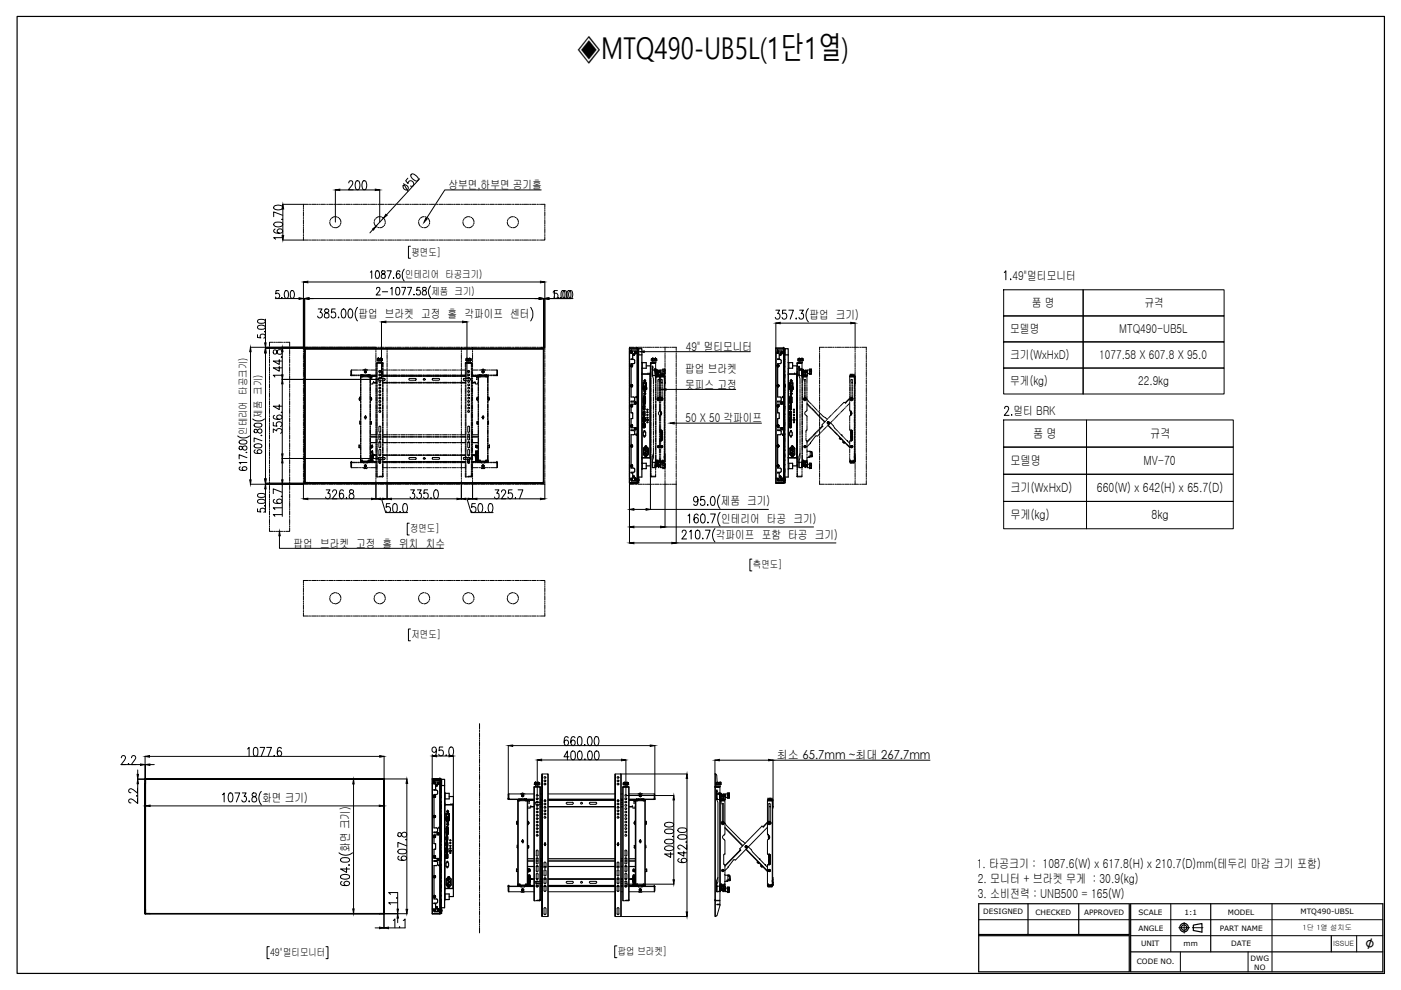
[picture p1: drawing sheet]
<svg xmlns="http://www.w3.org/2000/svg" width="297mm" height="210mm" viewBox="0 0 297 210" stroke-linecap="round" stroke-linejoin="round" font-family="sans-serif">
<defs><g id="words">
<text font-size="6.4" x="122.3" y="12.5">◈MTQ490-UB5L(1단1열)</text>
<text font-size="3.5" x="289.5" y="201.2">∅</text>
<g font-size="2.7">
<text x="219" y="92.9">품 명</text>
<text x="243.9" y="92.9">규격</text>
<text x="214.2" y="98.7">모델명</text>
<text x="242.4" y="98.7">MV-70</text>
<text x="214.2" y="104.4">크기(WxHxD)</text>
<text x="232.6" y="104.4">660(W) x 642(H) x 65.7(D)</text>
<text x="214.2" y="110.1">무게(kg)</text>
<text x="244.2" y="110">8kg</text>
</g>
<g font-size="2.6">
<text x="95.1" y="40">상부면,하부면 공기홀</text>
<text x="214.7" y="59.3">49&quot;멀티모니터</text>
<text x="218.8" y="65.1">품 명</text>
<text x="242.6" y="65.1">규격</text>
<text x="76" y="67.4">팝업 브라켓 고정 홀 각파이프 센터</text>
<text x="171.6" y="67.7">팝업 크기)</text>
<text x="214.2" y="70.7">모델명</text>
<text x="237.3" y="70.6">MTQ490-UB5L</text>
<text x="145.4" y="74.4">49&quot; 멀티모니터</text>
<text x="214.2" y="76.2">크기(WxHxD)</text>
<text x="233.1" y="76.2">1077.58 X 607.8 X 95.0</text>
<text x="145.3" y="79.2">팝업 브라켓</text>
<text x="145.3" y="82.4">못피스 고정</text>
<text x="214.2" y="81.7">무게(kg)</text>
<text x="241.3" y="81.5">22.9kg</text>
<text x="145.4" y="89.5">50 X 50 각파이프</text>
<text x="214.9" y="88.1">멀티 BRK</text>
<text x="152.9" y="107.2">제품 크기)</text>
<text x="152.9" y="110.9">인테리어 타공 크기)</text>
<text x="62.2" y="116.1">팝업 브라켓 고정 홀 위치 치수</text>
<text x="151.8" y="114.3">각파이프 포함 타공 크기)</text>
<text x="164.7" y="161">최소 65.7mm ~최대 267.7mm</text>
<text x="55.6" y="170">화면 크기)</text>
<text x="74.1" y="180.6" transform="rotate(-90 74.1 180.6)">화면 크기)</text>
<text x="207.1" y="184">1. 타공크기 : 1087.6(W) x 617.8(H) x 210.7(D)mm(테두리 마감 크기 포함)</text>
<text x="207.3" y="187.3">2. 모니터 + 브라켓 무게 : 30.9(kg)</text>
<text x="207.3" y="190.4">3. 소비전력 : UNB500 = 165(W)</text>
</g>
<g font-size="2.2">
<text x="85.9" y="59">인테리어 타공크기)</text>
<text x="87.2" y="54.2">평면도]</text>
<text x="91.5" y="62.5">제품 크기)</text>
<text x="55.5" y="88.6" transform="rotate(-90 55.5 88.6)">제품 크기)</text>
<text x="52.4" y="92.2" transform="rotate(-90 52.4 92.2)">인테리어 타공크기)</text>
<text x="86.9" y="112.9">정면도]</text>
<text x="159.6" y="120.5">측면도]</text>
<text x="87.2" y="135.3">저면도]</text>
<text x="57.3" y="202.7">49&quot;멀티모니터</text>
<text x="131" y="202.5">팝업 브라켓]</text>
</g>
<g font-size="1.6">
<text x="208.5" y="193.9">DESIGNED</text>
<text x="219.5" y="193.9">CHECKED</text>
<text x="229.9" y="193.9">APPROVED</text>
<text x="241.4" y="197.3">ANGLE</text>
<text x="241.4" y="193.9">SCALE</text>
<text x="251.1" y="193.9">1:1</text>
<text x="258.6" y="197.3">PART NAME</text>
<text x="260.3" y="193.9">MODEL</text>
<text x="275.7" y="193.7">MTQ490-UB5L</text>
<text x="241.9" y="200.7">UNIT</text>
<text x="250.9" y="200.7">mm</text>
<text x="261.1" y="200.7">DATE</text>
<text x="265.2" y="203.7">DWG</text>
<text x="241" y="204.5">CODE NO.</text>
<text x="265.9" y="205.6">NO</text>
</g>
<g font-size="1.5">
<text x="276.2" y="197.2">1단 1열 설치도</text>
<text x="282.7" y="200.7">ISSUE</text>
</g>
</g></defs>
<g fill="none" stroke="#000" stroke-width=".21">
<path d="M64.6 73.8h50.7M64.6 73.8h.1M64.6 73.8v28.7M64.6 73.8v1.1M64.6 74.6h.1M64.6 74.9h.1M64.6 74.2v.2M64.6 73.8l-.1 .1M64.6 73.8h1M64.7 74h.1M64.7 74v28.4M64.7 74h50.5"/>
<path d="M64.8 73.8h.2M114.2 73.8h1.1M114.9 73.8h.1M115.2 73.8l.1 .1M115.2 74v28.4M115.2 74h-50.5v28.4M115.2 74h.1M115.3 73.8v28.7M115.3 73.8v1.1M115.3 73.8h.1M115.3 74.2v.2M64.5 102.4l.1 .1"/>
<path d="M64.6 102.5h.2M64.6 102.5h50.7M64.6 101.4v1M64.6 102.4v.1M64.6 102.5h.1M64.6 102.5h1M64.6 101.9v.2M64.6 102.5h.4M64.7 102.4h.1M64.7 102.4h50.5M65 102.5h.1M65.3 102.5h.1"/>
<path d="M65.6 102.5h.1M114.2 102.5h1.1M114.9 102.5h.1M115 102.5h.1M115.2 102.4h.1M115.3 101.4h.1M115.3 102.4v.1M115.3 101.4v1M115.3 101.9v.2M115.3 102.4l-.1 .1"/>
<circle cx="80.5" cy="78.7" r=".19"/>
<circle cx="99.3" cy="78.7" r=".19"/>
<circle cx="80.5" cy="97.6" r=".19"/>
<circle cx="99.3" cy="97.6" r=".19"/>
</g>
<g fill="none" stroke="#000" stroke-width=".21">
<path d="M64.6 73.9h.1M64.6 73.8h.1M64.6 73.8v28.6M64.7 74h.1M115.2 73.8l-50.6 .1M115.2 73.8h.1M115.2 74h.1M115.3 73.9v28.5M115.3 73.8h.1M115.3 73.9h.1M64.6 102.5h.1M64.6 102.4h.1"/>
<path d="M64.6 102.5h50.6M64.7 102.4h.1M115.2 102.4h.1M115.2 102.5h.1M115.3 102.5h.1M115.3 102.4h.1"/>
</g>
<!-- layer: 0 -->
<g fill="none" stroke="#000" stroke-width=".21">
<path d="M73.9 38.8l.3-.5 .5 .2v.5l-.8 1.2h1M75.5 38.4l.4-.1a1.27 1.27 0 0 1 0 1.9h-.2a1.44 1.44 0 0 1-.2-1.8zM76.9 38.4l.4-.1a1.27 1.27 0 0 1 0 1.9h-.1a1.44 1.44 0 0 1-.3-1.8zM85.5 39.4a.63 .63 0 0 1 .8 0 .63 .63 0 0 1 .1 .8l-.6-.1-.3-.3zM85.6 38.9l.9 1.7M86.5 37.8l-.5 .5 .5 .6a.59 .59 0 0 1 .6-.6 .59 .59 0 0 1 .6 .6 .59 .59 0 0 1-.5 .6l-.2-.1M87.2 36.9a1.28 1.28 0 0 1 1.4 1.3l-.1 .1a1.28 1.28 0 0 1-1.3-1.2zM89 37.9l-7.1 7.7M58.2 47.3l.7-.2a.78 .78 0 0 1 1 .5 1.12 1.12 0 0 1-1.9-.1zM58.2 43.7l.7-.2a.84 .84 0 0 1 1 .6 1.27 1.27 0 0 1-1.9 0zM58.3 48.6l-.3 .4a1.27 1.27 0 0 0 1.9 0 .55 .55 0 0 0-.6-.5 .55 .55 0 0 0-.4 .7l.4 .3M59.8 46.5h.1z"/>
<path d="M59.9 50.9h5.4M59.9 43.3h5.4M59.9 50.4h-1.9l.4 .3M59.9 45.6l-1.9-.7v1M60 44.3v5.7M64.3 43.3v.7M64.3 44.2v.1M64.3 44.5v.2M64.3 44.9v.9M64.3 45.9v.2M64.3 46.3v.2M64.3 46.7v.9"/>
<path d="M64.3 47.7v.2M64.3 48.1v.2M64.3 48.4v1M64.3 49.5v.2M64.3 49.9v.2M64.3 50.3v.6M64.3 59.7v14.6M65.3 59.8h49.3M65.4 50.9h.2M65.4 43.3h.2M65.8 50.9h.2M65.8 43.3h.2"/>
<path d="M66.2 50.9h.9M66.2 43.3h.9M67.3 50.9h.1M67.3 43.3h.1M67.6 50.9h.2M67.6 43.3h.2M68 50.9h.9M68 43.3h.9M69 50.9h.2M69 43.3h.2M69.4 50.9h.2M69.4 43.3h.2"/>
<path d="M69.8 50.9h.8M69.8 43.3h.8M69.9 47.1l.4 .8M70 46.8v.1M70.1 46.4l-.1 .2M70.4 48.1h.2M70.7 48.2l.2 .1M70.8 50.9h.2M70.8 43.3h.2M71.1 45.9l-.8 .4M71.1 40.2v6.9M71.2 50.9h.2"/>
<path d="M71.2 43.3h.2M71.3 45.9l.1 .1M71.5 50.9h1M71.5 43.3h1M71.6 46.1l.2 .1M71.9 46.3l.3 .4 .1 .4M72 47.9l-.9 .4M72 40.3h7.6M72.2 47.6l-.2 .2M72.2 47.3v.2M72.6 50.9h.2M72.6 43.3h.2"/>
<path d="M73 50.9h.2M73 43.3h.2M73.3 50.9h.9M73.3 43.3h.9M74.4 50.9h.2M74.4 43.3h.2M74.8 50.9h.2M74.8 43.3h.2M75.1 50.9h.9M75.1 43.3h.9M76.2 50.9h.2M76.2 43.3h.2"/>
<path d="M76.6 50.9h.1M76.6 43.3h.1M76.9 50.9h.9M76.9 43.3h.9M78 50.9h.2M78 43.3h.2M78.3 50.9h.3M78.3 43.3h.3M78.5 57.7l.3-.3v1.6M78.7 50.9h.9M78.7 43.3h.9M79.1 48.7l-.7 .7"/>
<path d="M79.3 47.1l.4 .8M79.4 46.8v.1M79.6 46.4l-.2 .2M79.7 57.5l.4-.1a1.03 1.03 0 0 1 0 1.6h-.1a.95 .95 0 0 1-.3-1.3zM79.8 50.9h.2M79.8 43.3h.2M79.8 48.1h.2M80.2 50.9h.1M80.2 43.3h.1M80.2 48.2l.1 .1M80.5 45.9l-.4 .1-.4 .3M80.5 50.9h.9"/>
<path d="M80.5 43.3h.9M80.5 40.2v6.9M80.7 45.9l.2 .1M81 57.5a.33 .33 0 0 0 .1 .5 .52 .52 0 0 1 .6 .6 .52 .52 0 0 1-.8 .3l-.1-.2a.72 .72 0 0 1 .8-.8v-.4zM81.1 46.1l.1 .1M81.3 46.2l-1.6 1.8M81.4 46.3l.3 .8M81.4 47.9l-.6 .4h-.3M81.6 47.6l-.1 .2M81.6 50.9h.2M81.6 43.3h.2M81.7 47.3l-.1 .2"/>
<path d="M81.9 50.9h.2M81.9 43.3h.2M82.1 57.4h.9l-.7 1.6M82.3 50.9h.9M82.3 43.3h.9M83.4 50.9h.2M83.4 43.3h.2M83.4 59h.1zM83.7 50.9h.2M83.7 43.3h.2M84.1 50.9h.9M84.1 43.3h.9"/>
<path d="M84.8 57.6l-.1-.1-.3-.1a1.03 1.03 0 0 0 0 1.6 .48 .48 0 0 0 .5-.5 .48 .48 0 0 0-.7-.4l-.2 .4M85.2 50.9h.1M85.2 43.3h.1M85.5 50.9h.2M85.5 43.3h.2M85.7 57.1a2.03 2.03 0 0 0 0 2.5M85.9 50.9h.9M85.9 43.3h.9M87 50.9h.2M87 43.3h.2M87 52.2h-.4v2.6h.4M87.3 50.9h.2"/>
<path d="M87.3 43.3h.2M87.7 50.9h.9M87.7 43.3h.9M88.8 47.1l.3 .8M88.8 50.9h.1M88.8 43.3h.1M88.8 46.8v.1M89 46.4l-.1 .2M89.1 50.9h.2M89.1 43.3h.2M89.2 48.1h.2M89.5 50.9h.9"/>
<path d="M89.5 43.3h.9M89.6 48.2l.1 .1M89.9 45.9l-.4 .1-.4 .3M90.1 45.9l.2 .1M90.5 46.1l.1 .1M90.5 50.9h.2M90.5 43.3h.2M90.7 46.3l.4 .8M90.7 47.9l-.8 .4M90.9 50.9h.2M90.9 43.3h.2M91 47.6l-.1 .2"/>
<path d="M91.1 47.3l-.1 .2M91.3 50.9h.8M91.3 43.3h.8M92.4 50.9h.1M92.4 43.3h.1M92.7 50.9h.2M92.7 43.3h.2M93.1 50.9h.9M93.1 43.3h.9M94.1 50.9h.2M94.1 43.3h.2M94.5 50.9h.2"/>
<path d="M94.5 43.3h.2M94.9 50.9h.8M94.9 43.3h.8M95.9 50.9h.2M95.9 43.3h.2M96.3 50.9h.2M96.3 43.3h.2M96.6 50.9h.9M96.6 43.3h.9M97.7 50.9h.2M97.7 43.3h.2M98.1 50.9h.1"/>
<path d="M98.1 43.3h.1M98.2 47.1l.3 .8M98.2 46.8v.1M98.4 46.4l-.1 .2M98.5 50.9h.8M98.5 43.3h.8M98.7 48.1h.1M99 48.2l.2 .1M99.3 45.9l-.8 .4M99.5 45.9l.2 .1M99.5 50.9h.2M99.5 43.3h.2"/>
<path d="M99.9 46.1l.1 .1M99.9 50.9h.2M99.9 43.3h.2M100.1 46.3l.4 .8M100.1 47.9l-.8 .4M100.2 50.9h.9M100.2 43.3h.9M100.4 47.6l-.1 .2M100.5 47.3l-.1 .2M101.3 50.9h.2M101.3 43.3h.2M101.7 50.9h.1"/>
<path d="M101.7 43.3h.1M102 50.9h.9M102 43.3h.9M103.1 50.9h.2M103.1 43.3h.2M103.4 50.9h.2M103.4 43.3h.2M103.8 50.9h.9M103.8 43.3h.9M104.9 50.9h.2M104.9 43.3h.2M105.2 50.9h.2"/>
<path d="M105.2 43.3h.2M105.6 50.9h.9M105.6 43.3h.9M106.7 50.9h.2M106.7 43.3h.2M107 50.9h.2M107 43.3h.2M107.4 50.9h.9M107.4 43.3h.9M107.6 47.1l.3 .8M107.6 46.8v.1M107.8 46.4l-.1 .2"/>
<path d="M108.1 48.1h.1M108.4 48.2l.2 .1M108.5 50.9h.2M108.5 43.3h.2M108.7 45.9l-.8 .4M108.8 50.9h.2M108.8 43.3h.2M108.9 45.9l.2 .1M109.2 50.9h.9M109.2 43.3h.9M109.2 46.1l.2 .1M109.6 47.9l-.6 .4h-.3"/>
<path d="M109.6 46.3l.3 .8M109.8 47.6l-.1 .2M109.9 47.3l-.1 .2M110.3 50.9h.1M110.3 43.3h.1M110.6 50.9h.2M110.6 43.3h.2M111 50.9h.9M111 43.3h.9M112 50.9h.3M112 43.3h.3M112.4 50.9h.2"/>
<path d="M112.4 43.3h.2M112.8 50.9h.9M112.8 43.3h.9M113.9 50.9h.1M113.9 43.3h.1M114.2 50.9h.2M114.2 43.3h.2M114.6 43.3h.9v.7M114.8 40.3h-20.5l-3.9 6M115.5 50.3v.6h-.9M115.5 44.2v.1M115.5 44.5v.2"/>
<path d="M115.5 44.9v.9M115.5 45.9v.2M115.5 46.3v.2M115.5 46.7v.9M115.5 47.7v.2M115.5 48.1v.2M115.5 48.4v1M115.5 49.5v.2M115.5 49.9v.2M115.5 59.7v14.6M212.9 57.8l.4-.4v1.9M214.3 59.2v.1z"/>
<path d="M53.1 73.6h26.6M53.1 74.6v27.1M54.6 71v.6h.7a.5 .5 0 0 1 .1-.6 .5 .5 0 0 1 .6 0 .5 .5 0 0 1 .1 .6l-.2 .1M54.7 69.1l.8-.2 .7 .2v.3a1.08 1.08 0 0 1-1.6 0zM54.7 67.9l.6-.2a.71 .71 0 0 1 .9 .5 1.08 1.08 0 0 1-1.6 0zM56.2 70.2v.2zM56.2 73.8h8.3M56.3 67.7v5M56.3 73.6v.2M56.3 74.8v26.7M57.1 73.5v.2M57.1 73.9v.2"/>
<path d="M57.1 74.3v.9M57.1 75.3v.2M57.1 75.7v.2M57.1 76v.9M57.1 77.1v.2M57.1 77.5v.2M57.1 77.9v.9M57.1 78.9v.2M57.1 79.3v.2M57.1 79.6v.9M57.9 72.6h-.8v.8M58 74.3a.54 .54 0 0 0 .2 .8l.5-.2a.58 .58 0 0 1 .6-.8 .58 .58 0 0 1 .3 1h-.1a.8 .8 0 0 1-.9-.8z"/>
<path d="M58.1 72.6h.2M58.4 63.3h5M58.4 72.6h.3M58.8 72.6h.9M59.2 61.6h-.7l-.1 .7a.5 .5 0 0 1 .8 0 .5 .5 0 0 1-.1 .8 .5 .5 0 0 1-.7-.1M59.2 77.7v1l-1.3-.7h1.9M59.2 76.2v1.1l-1.3-.7h1.9M59.7 75.6v.2zM59.8 63.1v.2zM59.8 79.6h-1.9l.4 .3M59.8 74.6v4.9M59.9 72.6h.2"/>
<path d="M60.3 72.6h.1M60.5 61.7l.3-.1a1.08 1.08 0 0 1 0 1.7h-.2a1.18 1.18 0 0 1-.1-1.6zM60.6 72.6h.8v.8M61.4 73.5v.2M61.4 73.9v.2M61.4 74.3v.9M61.4 75.3v.2M61.4 75.7v.2M61.4 76v.9M61.4 77.1v.2M61.4 77.5v.2M61.4 77.9v.9"/>
<path d="M61.4 78.9v.2M61.4 79.3v.2M61.4 79.6v.9M61.7 61.7h.5l.2 .6a.83 .83 0 0 1-.4 1l-.3-.1-.1-.2zM64.3 74.4v.2M64.3 74.8v.2M64.3 75.2v.8M64.3 76.2v.2M64.3 76.6v.2M64.3 76.9v1M64.3 78v.2M64.3 78.4v.2"/>
<path d="M64.3 78.8v.8M64.3 79.8v.2M64.3 63.3h.3M64.6 63.3v10.5M64.7 74h50.5v28.4h-50.5zM65.5 63.3h48.8M67.5 65.5h.8l-.5 .7a.56 .56 0 0 1 .5 .9 .56 .56 0 0 1-1-.1M68.9 65.6l-.1 .4 .2 .2a.63 .63 0 0 1 .7 .5 .63 .63 0 0 1-.3 .7 .54 .54 0 0 1-.6-.4 .54 .54 0 0 1 .4-.6l.4-.3 .1-.3-.3-.3zM71.1 65.5h-.8v.9v-.2a.59 .59 0 0 1 .9 .6 .59 .59 0 0 1-.9 .4l-.1-.2M71.7 67.3h.2zM72.5 65.6l.4-.1a1.27 1.27 0 0 1 0 1.9h-.1a1.11 1.11 0 0 1-.4-1.5zM74 65.6l.4-.1a1.27 1.27 0 0 1 0 1.9h-.2a1.39 1.39 0 0 1-.2-1.8z"/>
<path d="M74.4 79.5l.1 .1v-.1M74.4 79.6h.1M74.5 78.6v1M74.5 78.5v1h.9M74.5 78.5h1.3M74.5 78.5v1M74.5 79.6h.1M74.5 79.6h.9M74.5 79.5v.1M75.6 79.5h.1M75.6 79.6h.1M75.8 65.2a2.27 2.27 0 0 0 0 2.8"/>
<path d="M75.9 79.6h.2M75.9 79.5h.2M76 78.5h.2M76.3 79.5h1.6M76.3 79.6h.8M76.4 78.5h.2M76.4 79.8l.1 .1M76.4 79.6h.1M76.5 79.9l-.1 1.3M76.5 79.6h.4v.2h-.4zM76.5 79.9h1.9M76.5 79.6v1.6"/>
<path d="M76.7 79.8h.2M76.7 79.6h.2M76.7 79.6h.1M76.7 79.9h.1M76.7 78.5h.9M76.9 79.6h.1M76.9 79.9h.1M76.9 79.6v.2M77 79.8h1M77 78.5h.3l.2-.3 .1 .3h.4M77.1 79.5v.1M77.1 79.8v-.2h.7v.2"/>
<path d="M77.3 78.8l.3-.1v.1l-.2-.1-.1 .2h.3l-.2 .1zM77.5 78.6l-.2 .2 .2 .3M77.5 78.6l.2 .1-.2 .4M77.8 78.5h.2M77.8 79.6h.8l-.2 .2v1.4M77.8 79.5l.1 .1M77.9 79.5h.5M77.9 79.5v.1M78 79.6h.4v.2h-.4zM78 79.6v.3l.3-.1M78.1 79.6h.1M78.1 79.9h.1"/>
<path d="M78.1 79.6h.2M78.2 78.5h.1M78.3 79.6h.1M78.3 79.9h.1M78.4 79.9h.2v1.3M78.6 79.6h.1M78.6 78.5h1.3M78.6 79.5h.2M78.8 79.6l-.2 .1M78.8 79.9l.1 .2zM78.9 79.5h.2M78.9 79.6h.2"/>
<path d="M79.1 79.8h.1M79.3 79.5h.6M79.3 79.6h.6M79.7 73.6v.7M79.7 74.4v.2M79.7 74.8v.2M79.7 75.2v.8M79.7 76.2v.2M79.7 76.6v.2M79.7 76.9v1M79.7 78v.2M79.7 78.4v.2"/>
<path d="M79.7 78.8v.8M79.7 79.8v.2M79.8 73.6h.2M79.8 61.3a.38 .38 0 0 1 .5-.4 .38 .38 0 0 1 .2 .6l-.8 1h.9M79.9 78v.2M79.9 78.4v.2M79.9 78.8v.8M79.9 79.8v.2M79.9 79.8l-1.5 .1M79.9 79.7l-1.2 .1M80 76.1h.1M80 77v-.1h1.1v.1"/>
<path d="M80 76.9v.1M80 77v.9M80 78v.2M80 78.4v.2M80 78.8v.8M80 79.8v.2M80 76.1v.4h.1v-.4M80 76.1l1-.1h-.5v.5h.3M80.1 76v.1M80.1 76h.5M80.1 76l-.1 .1M80.1 76.1h.3v.4h-.3"/>
<path d="M80.2 73.6h.1M80.2 76.5v.4h.7M80.2 76.1h-.1M80.2 76l-.1 .5M80.2 76h.1M80.3 79.5h.4M80.3 76l.5 .1M80.4 76.5h.1M80.4 76.9h.1M80.4 79.6h.2M80.5 73.6h.9M80.7 76.9h.1"/>
<path d="M80.8 76v.5M80.8 76h.1M80.8 76.1h.1M80.9 76.1h.2M80.9 68.2v12M80.9 76.1l-.1 .4M80.9 76v.1M81 76l.1 .5h-.2M81.1 61.9h1.1M81.1 76.9h.1l-.1 .1M81.1 77v.8M81.1 78v.2"/>
<path d="M81.1 78.3v.2M81.1 78.7v.9M81.1 79.8v.1M81.2 78.5h1.1M81.2 79.5h1.1M81.2 77.8v-.8h-1.3v.9M81.2 79.6h1.1M81.2 78v.2M81.2 78.3v.2M81.2 78.7v.9M81.6 73.6h.2M81.8 68.3h16.3"/>
<path d="M81.9 73.6h.2M82.1 73.6v.7M82.1 74.4v.2M82.1 74.8v.2M82.1 75.2v.8M82.1 76.2v.2M82.1 76.6v.2M82.1 76.9v1M82.1 78v.2M82.1 78.4v.2M82.1 78.8v.8M82.1 79.8v.2"/>
<path d="M82.3 73.6h.9M82.3 79.8h-1.1v.1M82.5 78.5h.2M82.5 79.5h.2M82.5 79.6h.2M82.5 79.8h.2M82.8 61.2l.3-.3v1.6M82.9 78.5h.1M82.9 79.5h.1M82.9 79.6h.1M82.9 79.8h.1M83.2 79.6h.9"/>
<path d="M83.2 79.8h.9M83.2 78.5h.9M83.2 79.5h.9M83.4 73.6h.2M83.7 73.6h.2M84.1 61l.3-.1a1.03 1.03 0 0 1 0 1.6h-.1a.9 .9 0 0 1-.4-1.3zM84.1 73.6h.9M84.3 79.6h.2M84.3 79.8h.2M84.3 78.5h.2M84.3 79.5h.2M84.7 78.5h.1"/>
<path d="M84.7 79.5h.1M84.7 79.6h.1M84.7 79.8h.1M85 78.5h.9M85 79.5h.9M85 79.6h.9M85 79.8h.9M85.2 60.9h.8l-.6 1.6M85.2 73.6h.1M85.5 73.6h.2M85.9 73.6h.9M86.1 78.5h.2"/>
<path d="M86.1 79.5h.2M86.1 79.6h.2M86.1 79.8h.2M86.4 60.9h.9l-.7 1.6M86.4 79.6h.2M86.4 79.8h.2M86.4 78.5h.2M86.4 79.5h.2M86.8 79.6h.9M86.8 79.8h.9M86.8 78.5h.9M86.8 79.5h.9"/>
<path d="M87 73.6h.2M87.3 73.6h.2M87.7 73.6h.9M87.7 62.5h.1zM87.9 78.5h.2M87.9 79.5h.2M87.9 79.6h.2M87.9 79.8h.2M88.3 78.5h.1M88.3 79.5h.1M88.3 79.6h.1M88.3 79.8h.1"/>
<path d="M88.6 79.6h.9M88.6 79.8h.9M88.6 78.5h.9M88.6 79.5h.9M88.8 73.6h.1M89 60.9h-.6l-.1 .7a.5 .5 0 0 1 .7 .1 .5 .5 0 0 1 0 .7 .5 .5 0 0 1-.7 0v-.2M89.1 73.6h.2M89.5 73.6h.9M89.6 61v.5a.58 .58 0 0 1 .7 .3 .58 .58 0 0 1-.2 .7 .53 .53 0 0 1-.6-.5 .53 .53 0 0 1 .7-.5 .33 .33 0 0 0 .1-.5zM89.7 79.6h.2M89.7 79.8h.2M89.7 78.5h.2"/>
<path d="M89.7 79.5h.2M90 78.5h.2M90 79.5h.2M90 79.6h.2M90 79.8h.2M90.4 78.5h.9M90.4 79.5h.9M90.4 79.6h.9M90.4 79.8h.9M90.5 73.6h.2M90.9 73.6h.2M91.3 73.6h.8"/>
<path d="M91.3 60.6a1.89 1.89 0 0 0 0 2.5M91.5 78.5h.1M91.5 79.5h.1M91.5 79.6h.1M91.5 79.8h.1M91.8 79.6h.2M91.8 79.8h.2M91.8 78.5h.2M91.8 79.5h.2M92.2 79.6h.9M92.2 79.8h.9M92.2 78.5h.9"/>
<path d="M92.2 79.5h.9M92.4 73.6h.1M92.7 73.6h.2M93.1 73.6h.9M93.2 78.5h.3M93.2 79.5h.3M93.2 79.6h.3M93.2 79.8h.3M93.6 78.5h.2M93.6 79.5h.2M93.6 79.6h.2M93.6 79.8h.2"/>
<path d="M94 79.6h.9M94 79.8h.9M94 78.5h.9M94 79.5h.9M94.1 73.6h.2M94.5 73.6h.2M94.9 73.6h.8M95.1 78.5h.1M95.1 79.5h.1M95.1 79.6h.1M95.1 79.8h.1M95.4 78.5h.2"/>
<path d="M95.4 79.5h.2M95.4 79.6h.2M95.4 79.8h.2M95.8 79.6h.9M95.8 79.8h.9M95.8 78.5h.9M95.8 79.5h.9M95.9 73.6h.2M96.3 73.6h.2M96.6 73.6h.9M96.8 78.5h.2M96.8 79.5h.2"/>
<path d="M96.8 79.6h.2M96.8 79.8h.2M97.2 78.5h.2M97.2 79.5h.2M97.2 79.6h.2M97.2 79.8h.2M97.6 78.5h1.1M97.6 79.5h1.1M97.6 79.8h1.1M97.7 73.6h.2M97.8 73.6v.7M97.8 74.4v.2"/>
<path d="M97.8 74.8v.2M97.8 75.2v.8M97.8 76.2v.2M97.8 76.6v.2M97.8 76.9v1M97.8 78v.2M97.8 78.4v.2M97.8 78.8v.8M97.8 79.8v.2M98.1 73.6h.1M98.5 73.6h.8M98.7 78.8v.8h-1.1"/>
<path d="M98.7 78v.2M98.7 78.4v.2M98.7 79.8v.2M98.7 76.1h.2M98.8 77h-.1v.9M98.8 76.9h1.1v.1h-1.1zM98.8 76.9h-.1l.1 .1M98.8 77v.9M98.8 78v.2M98.8 78.4v.2M98.8 78.8v.8M98.8 79.8v.2"/>
<path d="M98.8 76.1l1-.1-.5 .1v.4h.3M98.8 76.1l-.1 .4h.3l-.1-.4M98.9 76h.5M98.9 76v.1M98.9 76l-.1 .1M99 76.1h-.1M99 76h.1M99 76v.5h.3l-.1-.4h-.2M99 68.2v12M99.2 79.5h.4M99.2 76l.4 .1M99.3 76.9h.1"/>
<path d="M99.3 79.6h.2M99.3 76.5h.1M99.5 76.9h.1M99.5 73.6h.2M99.6 76h.1M99.6 76v.5M99.6 76.1h.1M99.7 76.1l-.1 .4M99.7 76.1h.2M99.8 76l-.1 .1M99.8 76l.1 .5h-.2v.4h-.7M99.9 73.6h.2"/>
<path d="M99.9 76.9v.1M99.9 77l.1 .8M99.9 77v.8M99.9 78v.2M99.9 78.3v.2M99.9 78.7v.9M99.9 79.8v.1M100 78.5h1.3M100 79.5h.6M100 79.6l1.4 .1M100 78v.2M100 78.3v.2"/>
<path d="M100 78.7v.9M100.2 73.6v.7M100.2 74.4v.2M100.2 74.8v.2M100.2 75.2v.8M100.2 76.2v.2M100.2 76.6v.2M100.2 76.9v1M100.2 78v.2M100.2 78.4v.2M100.2 78.8v.8M100.2 79.8v.2"/>
<path d="M100.2 73.6h.9M100.8 79.5h.2M100.8 79.8h.1M101.1 79.5h.2M101.2 79.7v.1M101.3 73.6h.2M101.4 79.6h.1M101.5 79.9l-1.5-.1v.1M101.5 79.6h.3v.2h-.3zM101.5 79.5h2.1M101.5 79.9h1.9M101.5 78.5h.2"/>
<path d="M101.6 79.9h.2M101.6 79.8v.1M101.6 79.6h.2M101.6 79.6h.1M101.6 79.9h.1M101.7 73.6h.1M101.8 79.6h.1M101.8 79.9h.1M101.8 79.6v.3M101.9 78.5h.2M101.9 79.8h1M101.9 78.5h.4v-.3h.2l.1 .3"/>
<path d="M102 79.6h.1M102 73.6h.9M102.1 79.8v-.2h.7v.2M102.1 79.5v.1h-.7l.1 .3M102.3 78.5h.9M102.3 78.8l.2-.1 .1 .1-.3-.1v.2h.3l-.3 .1zM102.4 78.6l-.2 .3 .2 .2M102.4 78.6l.2 .1-.2 .4M102.6 78.5h.3M102.8 79.6h.8M102.8 79.5v.1M103 79.6h.4v.2h-.4z"/>
<path d="M103 79.6v.3l.2-.1M103 79.6h.2M103 79.9h.1M103 79.6h.1M103.1 73.6h.2M103.2 79.9h.1M103.2 79.6h.1M103.3 78.5h.2M103.4 79.6h.1l-.1 .2v1.4M103.4 79.9h.1v1.3M103.4 73.6h.2M103.5 79.6h.1"/>
<path d="M103.5 79.8l-.1 .1M103.7 78.5h.2M103.8 79.5h.2M103.8 73.6h.9M103.8 79.6h.2M104 78.5h1.4M104.2 79.5h.1M104.2 79.6h.1M104.5 79.6h.9M104.5 79.5h.9M104.9 73.6h.2M105.2 73.6h.2"/>
<path d="M105.4 78.5v1M105.4 79.5v.1l.1-.1M105.4 79.6h.1M105.4 78.5v1.1M105.4 78.6l.1 .9M105.5 79.5l-.1 .1M105.6 73.6h.9M106.7 73.6h.2M107 73.6h.2M107.4 73.6h.9M108.5 73.6h.2M108.8 73.6h.2"/>
<path d="M109.2 73.6h.9M110.3 73.6h.1M110.6 73.6h.2M111 73.6h.9M112 73.6h.3M112.4 73.6h.2M112.5 65.2a2.43 2.43 0 0 1 0 2.8M112.8 73.6h.9M113.9 73.6h.1M114.2 73.6h.2M114.6 73.6h.9M115.3 63.3v10.5"/>
<path d="M115.3 63.3h.2M115.5 74.4v.2M115.5 74.8v.2M115.5 75.2v.8M115.5 76.3v.1M115.5 76.6v.2M115.5 76.9v1M115.5 78v.2M115.5 78.4v.2M115.5 78.8v.8M115.5 79.8v.2M116.3 63.3h5.2"/>
<path d="M117.2 61.9l.3-.3v1.7M118.2 61.6h-.7v.7a.49 .49 0 0 1 .7 .1 .49 .49 0 0 1-.1 .7 .49 .49 0 0 1-.7-.1M118.3 63.2h.2zM118.7 63.2h.2zM119.1 61.7l.4-.1a1.16 1.16 0 0 1 0 1.7l-.4-.1-.1-.2zM119.5 61.7l.3-.1a1.08 1.08 0 0 1 0 1.7h-.1a1.32 1.32 0 0 1-.2-1.6zM120.4 61.7l.3-.1a1.08 1.08 0 0 1 0 1.7h-.1a1.18 1.18 0 0 1-.2-1.6zM120.8 61.7h.5l.1 .6a.83 .83 0 0 1-.3 1h-.2a1.18 1.18 0 0 1-.1-1.6zM133.5 74.4v.2M133.5 74.8v.2M133.5 75.2v.8M133.5 76.2v.2"/>
<path d="M133.5 76.6v.2M133.5 76.9v1M133.5 78v.2M133.5 78.4v.2M133.5 78.8v.8M133.5 79.8v.2M134.4 73.6h-.9v.7M134.6 73.6h.1M134.9 73.6h.2M135.3 73.6h.9M136.3 73.6h.2M136.6 74.6h22.5"/>
<path d="M136.7 73.6h.2M137.1 73.6h.9M137.9 77h.1M137.9 77v.8M137.9 78v.2M137.9 78.3v.2M137.9 78.7v.9M137.9 79.8v.1M138 77.8v-.8h1v1.2l-.2 .1v.2h.2M138 76.9l-.1 .1M138 77h.1M138 78v.2"/>
<path d="M138 78.3v.2M138 78.7v.9M138 79.8v.1M138 76.9h1v.1h-1zM138.1 76.1h.2M138.1 73.6h.2M138.2 76l-.1 .5h.2v.4h.8M138.2 76l.1 .1M138.3 76.1v.4M138.3 79.6l.2 .7v1.2M138.3 79.5l.1 .1M138.3 78.3h.1"/>
<path d="M138.3 78.5v-.9h.1v.9h-.1l.1 1M138.3 78v-.1l.1 .1M138.4 79.5h.1M138.4 76.1h-.1M138.4 76.1h.7M138.4 78.5l.5 .1v1h-.5zM138.4 76l-.1 .5M138.4 76h.1M138.4 77h.1M138.4 76.9h.1M138.5 73.6h.2M138.5 76.9h.1"/>
<path d="M138.5 77h.1M138.6 76l.1 .5h-.4M138.7 76.5h.1M138.8 78.3h.1M138.8 78.3h.4M138.8 76.9h.1M138.8 77h.1M138.8 73.6h.9M138.8 76v.5h.3M138.9 79.1h.1M138.9 79.6h.1M138.9 78.3h.1"/>
<path d="M138.9 78.6l.1 .2M138.9 78.7h.1M138.9 78.9h.1M138.9 78.5h.1M138.9 77h.1M138.9 78.6l.1 .1M139 79.6h.6zM139 76l.1 .5M139 78.7h.1M139 79h.1M139 78.9h.1M139 78.8h.1"/>
<path d="M139 76h.1M139 78.8v.2zM139 79l-.1 .1M139 78.7v.3M139 78.8v.1M139 79.6h.1M139 78.5h.1M139 78.9v.1M139 79.9v1.3M139 79.9h.1M139 78.7v.1zM139 78.2v.1"/>
<path d="M139.1 76.1h.1M139.1 79.6l-.1 .2v-.2h1v.2h-.9M139.1 76.5v.4M139.1 78.9h.1M139.1 79.3h.1M139.1 78.8v.1M139.1 76v.1M139.1 79.8l1 .1zM139.1 79.9h.1M139.1 79.8l-.1 .1M139.1 79.3h.3v.3M139.1 78.9l.1 .1"/>
<path d="M139.1 79.3v.3M139.1 79.6h.1M139.1 76l.1 .1M139.1 76l-.9 .1 1-.1M139.1 76.1v.4M139.1 76.1h.2M139.1 79.3v-.8h-.1l-.1 1.1M139.1 79.1h.1M139.1 78.7h.1M139.1 78.8h.1M139.1 79h.1M139.1 78.7v.3z"/>
<path d="M139.1 78.8v.2M139.1 78.7v.1M139.2 79.9h.1M139.2 76.1l.1 .4h-.2M139.2 78.7v.1M139.2 79h.1M139.2 78.7h.1M139.2 78.9v.1M139.2 79.6h.1M139.2 78.8v.1M139.2 78.7v.3M139.2 78.7v.3z"/>
<path d="M139.2 76v.1M139.2 78.3l.1 .2M139.2 78.7l.1 .1M139.2 78.3l-.1 .2h.1M139.2 78.5h.1v.2M139.2 78.5h.1M139.2 78.5v.3M139.2 78.9v.2M139.3 78.7v.1M139.3 78.7h.1M139.3 79h.1M139.3 78.7v.3z"/>
<path d="M139.3 78.9l-.1 .1M139.3 78.7v.3M139.3 78.7v.2M139.3 79.6h.1M139.3 79.9h.1M139.3 78.8v.1M139.3 79l-.1 .1M139.3 78.9v.1M139.3 78.9l.1 .1M139.3 79.6h.2M139.4 78.7h.1M139.4 79h.1"/>
<path d="M139.4 79.3h.1M139.4 78.7v.3zM139.4 78.7v.2M139.4 78.9v.1M139.4 78.8h.1M139.4 78.9h.1M139.4 78.7v.3M139.4 78.8v.1M139.4 78.7v.1M139.4 79.9h.1M139.4 78.7l-.1 .1M139.5 79.6h.1"/>
<path d="M139.6 79.6h.1M139.6 78.7h-.2v.3h.2M139.6 79.5h.1M139.6 78.7v-.2h.1v.2M139.6 79.6h.3M139.7 79.9h.1M139.7 78.7h.1M139.7 79h.1M139.7 79.6h.2M139.7 78.7v.3zM139.7 78.8v.1M139.7 79.5v-.8h-.1v.8h.1l-.1 .1"/>
<path d="M139.7 78.7v.1M139.7 78.9v.1M139.7 78.9l.1 .1M139.8 78.7h.1M139.8 79h.1M139.8 78.7v.3M139.8 78.7v.2M139.8 78.9l.1 .1M139.8 78.9v.1M139.8 78.8v.2M139.8 78.7v.1M139.8 78.7l-.1 .1"/>
<path d="M139.8 79.8l1 .1zM139.9 78.7h.1M139.9 79h.1M139.9 78.7v.3M139.9 78.7v.2M139.9 78.7v.3zM139.9 78.9v.1M139.9 79.9h.1M139.9 78.7l-.1 .1M139.9 79.7l-.1 .1M139.9 78.7v.1M139.9 79.5h.4"/>
<path d="M139.9 78.7l.1 .1M139.9 79.6h.1M139.9 78.8v.2M139.9 79.5h.1M139.9 73.6h.2M139.9 79.5v.2M140 78.7h.1M140 79h.1M140 78.7v.3M140 78.8v.1M140 79.6h.2l-.2 .2M140 78.7v.1"/>
<path d="M140 78.9v.1M140 78.9l-.1 .1M140 78.5h.2v.4h-.2zM140 78.7v.3zM140 79.9h.1M140 78.9v.7M140 79.9h.2M140.2 79.2h.3M140.2 78.9v.7M140.2 78.5h.3M140.2 79.9h.1M140.3 79.5h.1"/>
<path d="M140.3 73.6h.1M140.3 79.5v.2M140.5 79.5h.1M140.5 79.5h.3M140.5 78.4l.5 .1M140.5 79.1l.5 .2-.5 .1v-.3M140.5 78.4v.3l.5-.1M140.5 79.9h.1M140.5 78.7v.1M140.5 79.9h.2M140.7 73.6h.8M140.7 79.9h.1"/>
<path d="M140.8 79.5h.1M140.8 79.5h-.4v.2M140.8 79.5v.2M140.8 79.8v.1M140.8 79.9h.1M140.9 78.2v.2h-.2M140.9 79.1v.3M140.9 78.3l.1 1-.1-.5h-.4v.3M140.9 78.3l-.4-.1v.2M140.9 79.7l-1 .1h1.1M140.9 78.3l.1 .1M140.9 79.8l.1 1.3z"/>
<path d="M141 78.5h.1M141 78.4v.4M141 79v.1M141 78.4l-.1 .7M141 79.1h-.5M141 73.6v.7M141 74.4v.2M141 74.8v.2M141 75.2v.8M141 76.2v.2M141 76.6v.2M141 76.9v1"/>
<path d="M141 78v.2M141 78.4v.2M141 78.8v.8M141 79.8v.2M141.7 73.6h.2M142.1 73.6h.2M142.4 73.6h1v.7M143.4 74.4v.2M143.4 74.8v.2M143.4 75.2v.8M143.4 76.2v.2M143.4 76.6v.2"/>
<path d="M143.4 76.9v1M143.4 78v.2M143.4 78.4v.2M143.4 78.8v.8M143.4 79.8v.2M164.5 65.8h.8l-.4 .7a.55 .55 0 0 1 .4 .8 .55 .55 0 0 1-.9 0M164.5 68.5v5.3M165.4 68.5h15M166.7 65.8h-.8v.8a.57 .57 0 0 1 .8 0 .57 .57 0 0 1 0 .8 .57 .57 0 0 1-.8 .1l-.1-.2M167.2 65.8h1l-.7 1.9M168.8 67.5v.2zM169 77h.1"/>
<path d="M169 77v.8M169 78v.2M169 78.3v.2M169 78.7v.9M169 79.8v.1M169.1 76.9h.9v.1h-.9zM169.1 77.8v-.8h.9v1.2l-.2 .1v.2h.2M169.1 76.9l-.1 .1M169.1 77h.1M169.1 78v.2M169.1 78.3v.2M169.1 78.7v.9"/>
<path d="M169.1 79.8v.1M169.1 76.1h.3M169.2 76l-.1 .5h.3v.4h.7v-.4M169.3 76l.1 .1M169.4 78.5v-.9l.1 .9M169.4 76.1v.4M169.4 79.6l.2 .7v1.2M169.4 79.5v.1M169.4 78.3h.1M169.4 78v-.1v.1M169.4 76.1h.7M169.4 76.1h.1"/>
<path d="M169.4 76h.1M169.4 76v.5M169.4 77h.1M169.4 78.5v1M169.4 79.5h.1M169.4 78.5h.4l.2 .1v1h-.6zM169.5 76.9h.1M169.5 65.8h.8l-.4 .7a.55 .55 0 0 1 .5 .8 .55 .55 0 0 1-1 0M169.6 77h.1M169.6 76l.1 .5h-.3M169.6 76.9h.1M169.7 76.5h.1"/>
<path d="M169.8 78.3h.1M169.8 78.3h.5M169.8 78.3h.2M169.8 76.9h.1M169.9 77h.1M169.9 76l-.1 .5h.3M169.9 78.5h.1M170 79.1h.1M170 78.6h.1M170 78.7h.1M170 78.9h.1M170 79.6h.1"/>
<path d="M170 78.8h.1M170 77h.1M170 78.8v.2zM170 78.7v.1zM170 79v.1M170 78.8v.1M170 78.6v.1M170 78.9v.1M170 76h.1M170 79.6h.7zM170 79h.1M170 78.7v.3"/>
<path d="M170 78.5h.1M170 79.9h.1M170 78.7v.1M170 78.2v.1M170 79.9v1.3M170 76l.1 .5M170.1 76.1h.1M170.1 79.3l-.1-.8v1.1M170.1 76.1h.2M170.1 79.1h.2M170.1 79.3h.4M170.1 78.7h.1"/>
<path d="M170.1 76.1v.4M170.1 79.6l-.1 .2v-.2h1v.2h-.9l-.1 .1M170.1 79.8l1 .1zM170.1 79.9h.1M170.1 78.9h.1M170.1 79.3v.3M170.2 78.7v.1M170.2 78.7h.1M170.2 79h.1M170.2 79.3h.1M170.2 78.7v.3zM170.2 78.8v.1"/>
<path d="M170.2 76l-.1 .1M170.2 79.6h.1M170.2 78.9v.1M170.2 76l.1 .1M170.2 76l-1 .1h1.1M170.2 78.9h.1M170.2 78.8h.1M170.2 79.9h.1M170.2 79.6h.2M170.2 78.9l.1 .1M170.2 79.9h.2M170.3 76.1v.4h-.2"/>
<path d="M170.3 78.8v.2M170.3 79h.1M170.3 78.8v.1M170.3 78.3l-.2 .2h.2M170.3 78.5h.1v.2M170.3 78.5h.1M170.3 78.9v.1M170.3 78.5v.3M170.3 78.9v.2M170.3 78.3l.1 .2M170.3 78.7h.1M170.3 78.7v.3"/>
<path d="M170.3 78.7l-.1 .1M170.3 78.7v.1M170.3 79.2v1.4M170.3 78.7v.3zM170.4 78.7h.1M170.4 79h.1M170.4 79.6h.1M170.4 79.9h.1M170.4 78.7v.3M170.4 78.8v.2M170.4 79l-.1 .1M170.4 79.6h.6"/>
<path d="M170.4 78.7l-.1 .1M170.4 78.7l.1 .1M170.4 78.7v.1M170.4 78.7v.3zM170.5 78.7h.1M170.5 79h.1M170.5 79.3h.1M170.5 78.7v.3M170.5 78.7v.2M170.5 78.9v.1M170.5 79.3v.3M170.5 78.9l-.1 .1"/>
<path d="M170.5 78.8h.1M170.5 78.9h.1M170.5 78.8v.1M170.5 79.9h.1M170.6 79.6h.1M170.7 78.7h-.2v.3h.2M170.7 79.5h.1M170.7 78.7v-.2l.1 .2M170.7 79.9h.1M170.8 78.7v.3M170.8 78.7h.1M170.8 79h.1"/>
<path d="M170.8 79.6h.2M170.8 78.7v.3zM170.8 79.5l-.1-.8v.9M170.8 78.7l.1 .1M170.8 78.7v.2M170.8 78.9v.1M170.9 78.7h.1M170.9 79h.1M170.9 78.8v.1M170.9 78.7v.3M170.9 78.7v.1M170.9 78.9v.1"/>
<path d="M170.9 78.9l-.1 .1M170.9 79.9h.1M170.9 78.7v.2M170.9 78.9l.1 .1M171 78.7v.1M171 79h.1M171 78.8v.1M171 78.7l-.1 .1M171 78.9v.1M171 78.7h.1M171 79.6h.1M171 78.7v.3"/>
<path d="M171 79.6h.2l-.2 .2M171 78.9l.1 .1M171.1 78.7h.1M171.1 79v.6M171.1 78.8h.1M171.1 79h.1M171.1 78.7v.3M171.1 78.8v.2M171.1 78.7l-.1 .1M171.1 78.5l.1 .4zM171.2 78.5h.4M171.2 79.2h.4"/>
<path d="M171.2 78.9v.7M171.4 65.4a2.21 2.21 0 0 0 0 2.9M171.6 78.4v.3l.4-.1M171.6 78.7v.1M171.6 78.4l.4 .1M171.6 79.1l.4 .2-.4 .1v-.3M171.9 78.2v.2h-.1M172 79.1l-.1 .3M172 78.3v1v-.5h-.4v.3M172 78.3l-.4-.1v.2M172 78.3v.1M172 78.4l-.1 .7"/>
<path d="M172 79.1h-.4M172 78.5h.1M172 78.4v.4M172 79v.1M173.8 74.4v.2M173.8 74.8v.2M173.8 75.2v.8M173.8 76.2v.2M173.8 76.6v.2M173.8 76.9v1M173.8 78v.2M173.8 78.4v.2"/>
<path d="M173.8 78.8v.8M173.8 79.8v.2M174.7 73.6h-.9v.7M174.9 73.6h.1M175.2 73.6h.2M175.6 73.6h.9M176.6 73.6h.2M177 73.6h.2M177.4 73.6h.9M178.4 73.6h.2M178.8 73.6h.2M179.1 73.6h1"/>
<path d="M180.2 79.8l.9 .1zM180.2 73.6h.2M180.3 79.5h.1M180.3 79.5h.3M180.3 79.9h.1M180.3 79.9h.2M180.5 79.9h.1M180.6 79.5h.1M180.6 79.5h-.4v.3M180.6 73.6h.2M180.6 79.5v.2M180.8 79.5h.3"/>
<path d="M180.8 79.5h.1M180.8 79.5v.2M180.9 79.9h.1M181 73.6h.8M181 79.9h.1M181.1 79.5h.1M181.1 79.5v.2M181.1 79.8v.1M181.1 79.9h.1M181.2 79.7l-1 .1h1.1M181.2 79.8l.1 1.3zM181.3 68.5v5.8"/>
<path d="M181.3 74.4v.2M181.3 74.8v.2M181.3 75.2v.8M181.3 76.2v.2M181.3 76.6v.2M181.3 76.9v1M181.3 78v.2M181.3 78.4v.2M181.3 78.8v.8M181.3 79.8v.2M182 73.6h.2M182.4 73.6h.2"/>
<path d="M182.7 73.6h1v.7M183.7 74.4v.2M183.7 74.8v.2M183.7 75.2v.8M183.7 76.2v.2M183.7 76.6v.2M183.7 76.9v1M183.7 78v.2M183.7 78.4v.2M183.7 78.8v.8M183.7 79.8v.2M212.8 61.4h46.7v5.6h-46.7z"/>
<path d="M212.8 67h46.7v5.5h-46.7zM212.8 72.5h46.7v5.5h-46.7zM212.8 78h46.7v5.5h-46.7zM229.6 61.4v22.1M50.4 92.4a2.03 2.03 0 0 0 2.5 0M50.8 94.7v.6h.5a.61 .61 0 0 1 .3-.7 .61 .61 0 0 1 .8 .2 .53 .53 0 0 1-.6 .7 .53 .53 0 0 1-.5-.7l-.2-.2zM50.8 93.5l.6-.2a.83 .83 0 0 1 1 .4l-.1 .3-.7 .2a.69 .69 0 0 1-.9-.5zM51 99l-.3 .4a.99 .99 0 0 0 1.7-.1 .47 .47 0 0 0-.7-.4 .47 .47 0 0 0-.1 .8l.2 .1M52.3 95.9v.1zM52.4 98.1h-1.7l.3 .3M52.4 97l-1.7-.6v.9M53.6 88.8a2.03 2.03 0 0 0 2.5 0"/>
<path d="M54 94.3l.6-.2a.72 .72 0 0 1 .9 .5 1.07 1.07 0 0 1-1.6 0zM54 91.1v.6h.4a.6 .6 0 0 1 .4-.7 .6 .6 0 0 1 .7 .3 .52 .52 0 0 1-.5 .6 .52 .52 0 0 1-.5-.7l-.2-.2zM54 89.9l.6-.2a.75 .75 0 0 1 .9 .4v.1a1.07 1.07 0 0 1-1.6 0zM54.1 95.4l-.2 .4a1.25 1.25 0 0 0 1.5 .2 .46 .46 0 0 0-.4-.7 .46 .46 0 0 0-.4 .7l.4 .2M55.4 92.3v.1zM55.5 93.4l-1.6-.5v.8M57.1 80.7v.2M57.1 81.1v.2M57.1 81.4v.9M57.1 82.5v.2M57.1 82.9v.1M57.1 83.2v.9"/>
<path d="M57.1 84.3v.2M57.1 84.6v.3M57.1 85v.9M57.1 86.1v.2M57.1 86.5v.1M57.1 86.8v.9M57.1 87.9v.2M57.1 88.2v.2M57.1 88.6v.9M57.1 89.7v.1M57.1 90v.2M57.1 90.4v.9"/>
<path d="M57.1 91.5v.2M57.1 91.8v.2M57.1 92.2v.9M57.1 93.3v.1M57.1 93.6v.2M57.1 94v.9M57.1 95.1v.1M57.1 95.4v.2M57.1 95.8v.9M57.1 96.8v.2M57.1 97.2v.2M57.1 97.6v.8"/>
<path d="M57.1 98.7v.1M57.1 99v.2M57.1 99.4v.9M57.9 91.7v-.8l.8 .5a.55 .55 0 0 1 .8-.5 .55 .55 0 0 1 0 1M57.9 89.5v.8l.8 .1a.56 .56 0 0 1 .1-.9 .56 .56 0 0 1 .8 .1 .56 .56 0 0 1-.1 .8M58.2 88.1a.4 .4 0 0 0-.2 .6l.3 .1a1.2 1.2 0 0 0 1.5-.3 .54 .54 0 0 0-.6-.5 .54 .54 0 0 0-.5 .7l.5 .2M59.2 85.8v1l-1.3-.7h1.9M59.7 87.3v.2zM59.8 80.4h20.4M59.8 97.2h20.4M59.8 81.4v14.8M59.8 98.1v3.6"/>
<path d="M61.4 80.7v.2M61.4 81.1v.2M61.4 81.4v.9M61.4 82.5v.2M61.4 82.9v.1M61.4 83.2v.9M61.4 84.3v.2M61.4 84.6v.3M61.4 85v.9M61.4 86.1v.2M61.4 86.5v.1M61.4 86.8v.9"/>
<path d="M61.4 87.9v.2M61.4 88.2v.2M61.4 88.6v.9M61.4 89.7v.1M61.4 90v.2M61.4 90.4v.9M61.4 91.5v.2M61.4 91.8v.2M61.4 92.2v.9M61.4 93.3v.1M61.4 93.6v.2M61.4 94v.9"/>
<path d="M61.4 95.1v.1M61.4 95.4v.2M61.4 95.8v.9M61.4 96.8v.2M61.4 97.2v.2M61.4 97.6v.8M61.4 98.7v.1M61.4 99v.2M61.4 99.4v.9M64.3 80.2v.2M64.3 80.5v.9M64.3 81.6v.2"/>
<path d="M64.3 82v.1M64.3 82.3v.9M64.3 83.4v.2M64.3 83.7v.3M64.3 84.1v.9M64.3 85.2v.2M64.3 85.6v.1M64.3 85.9v.9M64.3 87v.2M64.3 87.3v.2M64.3 87.7v.9M64.3 88.8v.2"/>
<path d="M64.3 89.1v.2M64.3 89.5v.9M64.3 90.6v.1M64.3 90.9v.2M64.3 91.3v.9M64.3 92.4v.2M64.3 92.7v.2M64.3 93.1v.9M64.3 94.2v.1M64.3 94.5v.2M64.3 94.9v.9M64.3 95.9v.2"/>
<path d="M64.3 96.3v.2M64.3 96.7v.9M64.3 97.8v.1M64.3 98.1v.2M64.3 98.4v1M64.3 99.5v.2M64.3 99.9v.2M74.4 98.1h.1M74.4 98.1l.1 .9M74.5 98.1v1.1zM74.5 98l-.1 .1M74.5 98h.9"/>
<path d="M74.5 98.1h.1M74.5 98h.1M74.5 99.2h1.3M74.5 98.1h.9M74.5 98v.1M75.6 98h.1M75.6 98.1h.1M75.9 98.1h.2M75.9 98h.2M76 99.2h.2M76.1 94.9h.1M76.1 94.5h.1"/>
<path d="M76.1 94.9h.3M76.1 94.5v.4M76.2 84.4h.1M76.2 84.8h.1M76.2 84.5h.1M76.2 84.4l.1 .3zM76.2 84.7h.1M76.2 84.4v.4M76.3 84.5h.1M76.3 98.1h1.6M76.3 84.7h.1M76.3 84.8h.1"/>
<path d="M76.3 84.5v.3M76.3 98h.8v.1M76.3 89.4h.1M76.3 89.9h.1M76.3 89.4v.5M76.4 84.5h-.3v.3h.3M76.4 99.2h.2M76.4 97.8l.1 .2zM76.4 97.8h.1M76.4 94.3v.2h-.3M76.4 84.3v.8M76.4 81.4v.1"/>
<path d="M76.4 81.7v.2M76.4 82.1v.9M76.4 83.2v.2M76.4 83.5v.2M76.4 83.9v.9M76.4 85.3v.2M76.4 85.7v.9M76.4 86.8v.1M76.4 87.1v.2M76.4 87.5v.9M76.4 88.5v.2M76.4 88.9v.2"/>
<path d="M76.4 89.3v.8M76.4 90.4v.1M76.4 90.7v.2M76.4 91.1v.9M76.4 92.1v.2M76.4 92.5v.2M76.4 92.9v.8M76.4 93.9v.2M76.4 94.6v.9M76.4 95.7v.2M76.4 96.1v.1M76.4 96.4v1.4"/>
<path d="M76.4 98h.1M76.5 97.8h1.9M76.5 97.8h-.1M76.5 96.4v1.4h.4v.2h-.4M76.5 81.4v.1M76.5 81.7v.2M76.5 82.1v.9M76.5 83.2v.2M76.5 83.5v.2M76.5 83.9v.9M76.5 85v.1M76.5 85.3v.2"/>
<path d="M76.5 85.7v.9M76.5 86.8v.1M76.5 87.1v.2M76.5 87.5v.9M76.5 88.5v.2M76.5 88.9v.2M76.5 89.3v.8M76.5 90.4v.1M76.5 90.7v.2M76.5 91.1v.9M76.5 92.1v.2M76.5 92.5v.2"/>
<path d="M76.5 92.9v.8M76.5 93.9v.2M76.5 94.3v.2M76.5 94.6v.9M76.5 95.7v.2M76.5 96.1v.1M76.7 97.8h.2v.2M76.7 97.8h.1M76.7 98h.1M76.7 98h.2M76.7 99.2h.9M76.9 97.8h.1"/>
<path d="M76.9 98h.1M77 97.8h1M77 98h.1M77.1 98v.1M77.1 97.8v.2h.7v-.2M77.1 99.2l.1 .2 .3-.2 .2 .2 .3-.2M77.4 98.7h.1l-.1 .1 .2 .1h-.2zM77.5 98.6l-.2 .2 .2 .2M77.5 98.6l.2 .2M77.5 88.1l.2 .4h-.1v.3h-.2v-.3h-.2zM77.7 98.8l-.2 .2M77.8 98h.2"/>
<path d="M77.9 98.1h.5M77.9 98v.1M78 97.8v.2zM78.1 97.8h.1M78.1 98h.1M78.1 98h.2M78.1 97.8h.2M78.2 99.2h.1M78.3 97.8h.1M78.3 98h.1M78.3 97.8h-.3h.4v.2h-.4M78.4 97.8h1.5"/>
<path d="M78.4 97.8h.2M78.4 96.4v1.4h.2l-.2 .2M78.4 98h-.6v.1M78.4 81.4v.1M78.4 81.7v.2M78.4 82.1v.9M78.4 83.2v.2M78.4 83.5v.2M78.4 83.9v.9M78.4 85v.1M78.4 85.3v.2M78.4 85.7v.9"/>
<path d="M78.4 86.8v.1M78.4 87.1v.2M78.4 87.5v.9M78.4 88.5v.2M78.4 88.9v.2M78.4 89.3v.8M78.4 90.4v.1M78.4 90.7v.2M78.4 91.1v.9M78.4 92.1v.2M78.4 92.5v.2M78.4 92.9v.8"/>
<path d="M78.4 93.9v.2M78.4 94.3v.2M78.4 94.6v.9M78.4 95.7v.2M78.4 96.1v.1M78.6 84.3v.8M78.6 96.2h.1M78.6 94.5h.1M78.6 94.9h.1M78.6 96.8h.1M78.6 95.7v1.3M78.6 95.7h.1"/>
<path d="M78.6 81.1h.1M78.6 81.1v.3h.5v-.3h.1M78.6 89.8v.1M78.6 89.4v.1M78.6 94.9v-.3v.9M78.6 95h.1M78.6 99.2h1.3M78.6 96.8h.4M78.6 93.9h1.3M78.6 81.4v.1M78.6 81.7v.2M78.6 82.1v.9"/>
<path d="M78.6 83.2v.2M78.6 83.5v.2M78.6 83.9v.9M78.6 85.3v.2M78.6 85.7v.9M78.6 86.8v.1M78.6 87.1v.2M78.6 87.5v.9M78.6 88.5v.2M78.6 88.9v.2M78.6 89.3v.8M78.6 90.4v.1"/>
<path d="M78.6 90.7v.2M78.6 91.1v.9M78.6 92.1v.2M78.6 92.9v.8M78.6 93.9v.2M78.6 94.3v.2M78.6 95.7v.2M78.6 96.1v.1M78.6 96.4v1.4M78.6 93.8h1.3M78.6 97l.5 .1zM78.6 94.4h.2v.2h-.2z"/>
<path d="M78.6 94.4l.3 .1M78.6 95.8h.1M78.6 95.9h.1M78.6 95.9v.7zM78.6 96.7v-.1v.1M78.6 89.8v-.1v.2M78.6 89.4v.3v-.2M78.6 98.1h.2M78.6 89.9h.1M78.6 89.4h.1M78.6 98h.2M78.6 84.5h.2v.3h-.2"/>
<path d="M78.6 95.8h.3h-.3v.8M78.6 96.8h.3M78.7 97.1v.7l.2-.1v-.6M78.7 84.5h.1M78.7 84.7h.1M78.7 84.4v.4zM78.7 84.8h.1M78.7 84.5v.3M78.7 97.8v.1M78.7 97.3h.2zM78.7 89.4v.5M78.7 97.1h-.1h.5"/>
<path d="M78.8 80.3v.1zM78.8 97.6h.1M78.8 94.9h.1M78.8 97.3h.1M78.8 97.4h.1M78.8 94.6v.3M78.8 94.9l-.2 .1M78.8 94.5v.4h-.2M78.9 97.6h.1M78.9 97.3h.1M78.9 94.5v.4M78.9 98h.2"/>
<path d="M79 95.8h.1M78.9 95.8h.1M78.9 95.7h.1M78.9 94.5l.1 .3M78.9 94.8h.1M78.9 94.5h.1M78.9 96.7h.1M78.9 95.9v.7l.1-.7M78.9 95.8v.8M78.9 96.6h.1M78.9 94.5v.3M78.9 98.1h.2"/>
<path d="M79 95.9v.9zM79 95.7h.1M79 94.8h.1M79 94.5h.1M79 96.7h-.4l.3-.2v.2M79 96.7h.1M79 96.2h.1M79 96.8v.2v-.2M79 95.9v-.2v.2M79 95.7h-.4h.4M79 94.5v.3M79 94.6l-.1 .2"/>
<path d="M79 96.6v.1M79 96.2l.1 .5M79.1 97.1h-.3M79.1 97.1h.1M79.1 97.1v.7h-.5M79.1 96.5h.8M79.1 96.8h.1M79.1 96.8l-.1 .1M79.1 96.7v.1M79.1 96.7h.1M79.1 97.8h.1M79.1 96.7v.3"/>
<path d="M79.2 96.4l.2 .1zM79.2 81.1h.7M79.2 96.5h.1M79.2 81.1h.1M79.3 98h.6M79.3 98.1h.6v.2M79.4 81.2v-.1h-.2v.1h.7M79.7 80.2v.2M79.7 80.5v.9M79.7 81.6v.2M79.7 82v.1M79.7 82.3v.9"/>
<path d="M79.7 83.4v.2M79.7 83.7v.3M79.7 84.1v.9M79.7 85.2v.2M79.7 85.6v.1M79.7 85.9v.9M79.7 87v.2M79.7 87.3v.2M79.7 87.7v.9M79.7 88.8v.2M79.7 89.1v.2M79.7 89.5v.9"/>
<path d="M79.7 90.6v.1M79.7 90.9v.2M79.7 91.3v.9M79.7 92.4v.2M79.7 92.7v.2M79.7 93.1v.9M79.7 94.2v.1M79.7 94.5v.2M79.7 94.9v.9M79.7 95.9v.2M79.7 96.3v.2M79.7 96.7v.9"/>
<path d="M79.7 97.8v.1M79.7 98.1v.2M79.7 98.4v1M79.7 99.5v.2M79.7 99.9v.2M79.9 97.8v.1l-1.3 .1M79.9 92.5h-1.3v.2h1.3v.2M79.9 80.2v.2M79.9 80.5v.9M79.9 81.6v.2M79.9 82v.1M79.9 82.4v.8"/>
<path d="M79.9 83.4v.2M79.9 83.7v.3M79.9 84.1v.9M79.9 85.2v.2M79.9 85.6v.1M79.9 85.9v.9M79.9 87v.2M79.9 87.3v.2M79.9 87.7v.9M79.9 88.8v.2M79.9 89.1v.2M79.9 89.5v.9"/>
<path d="M79.9 90.6v.2M79.9 90.9v.2M79.9 91.3v.9h-1.3M79.9 92.4v.2M79.9 93.1v.9M79.9 94.2v.1M79.9 94.5v.2M79.9 94.9v.9M79.9 95.9v.3M79.9 96.3v.2l-.5-.1M79.9 96.7v.9M79.9 98.5v.9"/>
<path d="M79.9 99.5v.2M79.9 99.9v.2M80 80.2v.2M80 80.5v.9M80 81.6v.2M80 82v.1M80 82.4v.8M80 83.4v.2M80 83.7v.3M80 84.1v.9M80 85.2v.2M80 85.6v.1"/>
<path d="M80 85.9v.9M80 87v.2M80 87.3v.2M80 87.7v.9M80 88.8v.2M80 89.1v.2M80 89.5v.9M80 90.6v.2M80 90.9v.2M80 91.3v.9M80 92.4v.2M80 92.7v.2"/>
<path d="M80 93.1v.9M80 94.2v.1M80 94.5v.2M80 94.9v.9M80 95.9v.3M80 96.3v.2M80 96.7v.9M80 97.8v.1M80 98.1v.2M80 98.5v.9M80 99.5v.2M80 99.9v.2"/>
<path d="M80.2 80.3l1.4-.1 .1 .2-.1 .2h-1.4zM80.2 97h1.4l.1 .2-.1 .2h-1.4zM80.3 97.9h.4M80.3 98h.4M80.3 97.8h.4M80.3 92.2h.4M80.3 80.2h.4M80.3 92.5h.4M80.3 92.7h.4M80.3 98.1h.4M80.3 93.9h.4M80.3 96.4h.4"/>
<path d="M80.3 97.4h.4M80.3 93.8h.4M80.4 97h.3v1.1l-.2 .2-.2-.2zM80.4 92l.3 .1v1.1l-.1 .1-.3-.2zM80.4 90.4h.3l-.1 1.3-.3-.2zM80.4 97h.3M80.4 96.5h.3M80.4 95.3h.3v1.1a.19 .19 0 0 1-.2 .2 .19 .19 0 0 1-.2-.2zM80.4 93.7h.3v1.2l-.1 .1-.3-.2zM81.1 80.2v.1M81.1 80.5v.9M81.1 81.5v.3"/>
<path d="M81.1 81.9v.2M81.1 82.3v.9M81.1 83.4v.1M81.1 83.7v.2M81.1 84.1v.9M81.1 85.1v.2M81.1 85.5v.2M81.1 85.9v.9M81.1 86.9v.2M81.1 87.3v.2M81.1 87.6v1M81.1 88.7v.2"/>
<path d="M81.1 89.1v.2M81.1 89.5v.9M81.1 90.5v.2M81.1 90.9v.2M81.1 91.2v.9M81.1 92.3v.2M81.1 92.7v.2M81.1 93v1M81.1 94.1v.2M81.1 94.5v.1M81.1 94.8v.9M81.1 95.9v.2"/>
<path d="M81.1 96.3v.1M81.1 96.6v.9M81.1 97.7v.2M81.1 98.1v.1M81.1 98.4v.9M81.1 99.5v.2M81.1 99.8v.2M81.2 97.9h1.1M81.2 98h1.1M81.2 97.8h1.1M81.2 92.2h1.1M81.2 81.1h1.1"/>
<path d="M81.2 81.2h1.1M81.2 99.2h1.1M81.2 98.1h1.1M81.2 96.5h1.1M81.2 93.9h1.1M81.2 80.2v.1M81.2 80.5v.9M81.2 81.5v.3M81.2 81.9v.2M81.2 82.3v.9M81.2 83.4v.1M81.2 83.7v.2"/>
<path d="M81.2 84.1v.9M81.2 85.1v.2M81.2 85.5v.2M81.2 85.9v.9M81.2 86.9v.2M81.2 87.3v.2M81.2 87.6v1M81.2 88.7v.2M81.2 89.1v.2M81.2 89.5v.9M81.2 90.5v.2M81.2 90.9v.2"/>
<path d="M81.2 91.2v.9M81.2 92.3v.2h1.1M81.2 93v1M81.2 94.1v.2M81.2 94.5v.1M81.2 94.8v.9M81.2 95.9v.2M81.2 96.3v.1h1.1M81.2 96.6v.9M81.2 97.7v.2M81.2 98.1v.1M81.2 98.4v.9"/>
<path d="M81.2 99.5v.2M81.2 99.8v.2M81.2 93.8h1.1M82.1 80.2v.2M82.1 80.5v.9M82.1 81.6v.2M82.1 82v.1M82.1 82.3v.9M82.1 83.4v.2M82.1 83.7v.3M82.1 84.1v.9M82.1 85.2v.2"/>
<path d="M82.1 85.6v.1M82.1 85.9v.9M82.1 87v.2M82.1 87.3v.2M82.1 87.7v.9M82.1 88.8v.2M82.1 89.1v.2M82.1 89.5v.9M82.1 90.6v.1M82.1 90.9v.2M82.1 91.3v.9M82.1 92.4v.2"/>
<path d="M82.1 92.7v.2M82.1 93.1v.9M82.1 94.2v.1M82.1 94.5v.2M82.1 94.9v.9M82.1 95.9v.2M82.1 96.3v.2M82.1 96.7v.9M82.1 97.8v.1M82.1 98.1v.2M82.1 98.4v1M82.1 99.5v.2"/>
<path d="M82.1 99.9v.2M82.3 92.7h-1.1v.2M82.5 97.9h.2M82.5 98h.2M82.5 97.8h.2M82.5 92.2h.2M82.5 81.1h.2M82.5 81.2h.2M82.5 92.5h.2M82.5 92.7h.2M82.5 99.2h.2M82.5 98.1h.2"/>
<path d="M82.5 96.5h.2M82.5 93.9h.2M82.5 96.4h.2M82.5 93.8h.2M82.9 97.9h.1M82.9 98h.1M82.9 97.8h.1M82.9 92.2h.1M82.9 81.1h.1M82.9 81.2h.1M82.9 92.5h.1M82.9 92.7h.1"/>
<path d="M82.9 99.2h.1M82.9 98.1h.1M82.9 96.5h.1M82.9 93.9h.1M82.9 96.4h.1M82.9 93.8h.1M83.2 99.2h.9M83.2 98.1h.9M83.2 96.5h.9M83.2 93.9h.9M83.2 96.4h.9M83.2 93.8h.9"/>
<path d="M83.2 97.9h.9M83.2 98h.9M83.2 97.8h.9M83.2 92.2h.9M83.2 81.1h.9M83.2 81.2h.9M83.2 92.5h.9M83.2 92.7h.9M84.3 99.2h.2M84.3 98.1h.2M84.3 96.5h.2M84.3 93.9h.2"/>
<path d="M84.3 96.4h.2M84.3 93.8h.2M84.3 97.9h.2M84.3 98h.2M84.3 97.8h.2M84.3 92.2h.2M84.3 81.1h.2M84.3 81.2h.2M84.3 92.5h.2M84.3 92.7h.2M84.7 97.9h.1M84.7 98h.1"/>
<path d="M84.7 97.8h.1M84.7 92.2h.1M84.7 81.1h.1M84.7 81.2h.1M84.7 92.5h.1M84.7 92.7h.1M84.7 99.2h.1M84.7 98.1h.1M84.7 96.5h.1M84.7 93.9h.1M84.7 96.4h.1M84.7 93.8h.1"/>
<path d="M85 97.9h.9M85 98h.9M85 97.8h.9M85 92.2h.9M85 81.1h.9M85 81.2h.9M85 92.5h.9M85 92.7h.9M85 99.2h.9M85 98.1h.9M85 96.5h.9M85 93.9h.9"/>
<path d="M85 96.4h.9M85 93.8h.9M86.1 97.9h.2M86.1 98h.2M86.1 97.8h.2M86.1 92.2h.2M86.1 81.1h.2M86.1 81.2h.2M86.1 92.5h.2M86.1 92.7h.2M86.1 99.2h.2M86.1 98.1h.2"/>
<path d="M86.1 96.5h.2M86.1 93.9h.2M86.1 96.4h.2M86.1 93.8h.2M86.4 99.2h.2M86.4 98.1h.2M86.4 96.5h.2M86.4 93.9h.2M86.4 96.4h.2M86.4 93.8h.2M86.4 97.9h.2M86.4 98h.2"/>
<path d="M86.4 97.8h.2M86.4 92.2h.2M86.4 81.1h.2M86.4 81.2h.2M86.4 92.5h.2M86.4 92.7h.2M86.7 97.1l.1-.1h1.3l.2 .3-1.5 .1zM86.7 80.4l.1-.2h1.3l.2 .3-1.5 .1zM86.8 99.2h.9M86.8 98.1h.9M86.8 96.5h.9M86.8 93.9h.9"/>
<path d="M86.8 96.4h.9M86.8 93.8h.9M86.8 97.9h.9M86.8 98h.9M86.8 97.8h.9M86.8 92.2h.9M86.8 81.1h.9M86.8 81.2h.9M86.8 92.5h.9M86.8 92.7h.9M87.9 97.9h.2M87.9 98h.2"/>
<path d="M87.9 97.8h.2M87.9 92.2h.2M87.9 81.1h.2M87.9 81.2h.2M87.9 92.5h.2M87.9 92.7h.2M87.9 99.2h.2M87.9 98.1h.2M87.9 96.5h.2M87.9 93.9h.2M87.9 96.4h.2M87.9 93.8h.2"/>
<path d="M88.3 97.9h.1M88.3 98h.1M88.3 97.8h.1M88.3 92.2h.1M88.3 81.1h.1M88.3 81.2h.1M88.3 92.5h.1M88.3 92.7h.1M88.3 99.2h.1M88.3 98.1h.1M88.3 96.5h.1M88.3 93.9h.1"/>
<path d="M88.3 96.4h.1M88.3 93.8h.1M88.6 99.2h.9M88.6 98.1h.9M88.6 96.5h.9M88.6 93.9h.9M88.6 96.4h.9M88.6 93.8h.9M88.6 97.9h.9M88.6 98h.9M88.6 97.8h.9M88.6 92.2h.9"/>
<path d="M88.6 81.1h.9M88.6 81.2h.9M88.6 92.5h.9M88.6 92.7h.9M89.7 99.2h.2M89.7 98.1h.2M89.7 96.5h.2M89.7 93.9h.2M89.7 96.4h.2M89.7 93.8h.2M89.7 97.9h.2M89.7 98h.2"/>
<path d="M89.7 97.8h.2M89.7 92.2h.2M89.7 81.1h.2M89.7 81.2h.2M89.7 92.5h.2M89.7 92.7h.2M90 97.9h.2M90 98h.2M90 97.8h.2M90 92.2h.2M90 81.1h.2M90 81.2h.2"/>
<path d="M90 92.5h.2M90 92.7h.2M90 99.2h.2M90 98.1h.2M90 96.5h.2M90 93.9h.2M90 96.4h.2M90 93.8h.2M90.4 97.9h.9M90.4 98h.9M90.4 97.8h.9M90.4 92.2h.9"/>
<path d="M90.4 81.1h.9M90.4 81.2h.9M90.4 92.5h.9M90.4 92.7h.9M90.4 99.2h.9M90.4 98.1h.9M90.4 96.5h.9M90.4 93.9h.9M90.4 96.4h.9M90.4 93.8h.9M91.5 97.9h.1M91.5 98h.1"/>
<path d="M91.5 97.8h.1M91.5 92.2h.1M91.5 81.1h.1M91.5 81.2h.1M91.5 92.5h.1M91.5 92.7h.1M91.5 99.2h.1M91.5 98.1h.1M91.5 96.5h.1M91.5 93.9h.1M91.5 96.4h.1M91.5 93.8h.1"/>
<path d="M91.7 97h1.4l.1 .3-.1 .1h-1.4zM91.7 80.3l1.4-.1 .1 .3-.1 .1h-1.3zM91.8 99.2h.2M91.8 98.1h.2M91.8 96.5h.2M91.8 93.9h.2M91.8 96.4h.2M91.8 93.8h.2M91.8 97.9h.2M91.8 98h.2M91.8 97.8h.2M91.8 92.2h.2"/>
<path d="M91.8 81.1h.2M91.8 81.2h.2M91.8 92.5h.2M91.8 92.7h.2M92.2 99.2h.9M92.2 98.1h.9M92.2 96.5h.9M92.2 93.9h.9M92.2 96.4h.9M92.2 93.8h.9M92.2 97.9h.9M92.2 98h.9"/>
<path d="M92.2 97.8h.9M92.2 92.2h.9M92.2 81.1h.9M92.2 81.2h.9M92.2 92.5h.9M92.2 92.7h.9M93.2 97.9h.3M93.2 98h.3M93.2 97.8h.3M93.2 92.2h.3M93.2 81.1h.3M93.2 81.2h.3"/>
<path d="M93.2 92.5h.3M93.2 92.7h.3M93.2 99.2h.3M93.2 98.1h.3M93.2 96.5h.3M93.2 93.9h.3M93.2 96.4h.3M93.2 93.8h.3M93.6 97.9h.2M93.6 98h.2M93.6 97.8h.2M93.6 92.2h.2"/>
<path d="M93.6 81.1h.2M93.6 81.2h.2M93.6 92.5h.2M93.6 92.7h.2M93.6 99.2h.2M93.6 98.1h.2M93.6 96.5h.2M93.6 93.9h.2M93.6 96.4h.2M93.6 93.8h.2M94 99.2h.9M94 98.1h.9"/>
<path d="M94 96.5h.9M94 93.9h.9M94 96.4h.9M94 93.8h.9M94 97.9h.9M94 98h.9M94 97.8h.9M94 92.2h.9M94 81.1h.9M94 81.2h.9M94 92.5h.9M94 92.7h.9"/>
<path d="M95.1 97.9h.1M95.1 98h.1M95.1 97.8h.1M95.1 92.2h.1M95.1 81.1h.1M95.1 81.2h.1M95.1 92.5h.1M95.1 92.7h.1M95.1 99.2h.1M95.1 98.1h.1M95.1 96.5h.1M95.1 93.9h.1"/>
<path d="M95.1 96.4h.1M95.1 93.8h.1M95.4 97.9h.2M95.4 98h.2M95.4 97.8h.2M95.4 92.2h.2M95.4 81.1h.2M95.4 81.2h.2M95.4 92.5h.2M95.4 92.7h.2M95.4 99.2h.2M95.4 98.1h.2"/>
<path d="M95.4 96.5h.2M95.4 93.9h.2M95.4 96.4h.2M95.4 93.8h.2M95.8 99.2h.9M95.8 98.1h.9M95.8 96.5h.9M95.8 93.9h.9M95.8 96.4h.9M95.8 93.8h.9M95.8 97.9h.9M95.8 98h.9"/>
<path d="M95.8 97.8h.9M95.8 92.2h.9M95.8 81.1h.9M95.8 81.2h.9M95.8 92.5h.9M95.8 92.7h.9M96.8 97.9h.2M96.8 98h.2M96.8 97.8h.2M96.8 92.2h.2M96.8 81.1h.2M96.8 81.2h.2"/>
<path d="M96.8 92.5h.2M96.8 92.7h.2M96.8 99.2h.2M96.8 98.1h.2M96.8 96.5h.2M96.8 93.9h.2M96.8 96.4h.2M96.8 93.8h.2M97.2 97.9h.2M97.2 98h.2M97.2 97.8h.2M97.2 92.2h.2"/>
<path d="M97.2 81.1h.2M97.2 81.2h.2M97.2 92.5h.2M97.2 92.7h.2M97.2 99.2h.2M97.2 98.1h.2M97.2 96.5h.2M97.2 93.9h.2M97.2 96.4h.2M97.2 93.8h.2M97.6 98h1.1M97.6 97.8h1.1"/>
<path d="M97.6 92.7h1.1v.2M97.6 81.1h1.1M97.6 81.2h1.1M97.6 92.5h1.1M97.6 99.2h1.1M97.6 98.1h1.1v.2M97.6 96.5h1.1M97.6 93.9h1.1M97.6 93.8h1.1M97.8 80.2v.2M97.8 80.5v.9M97.8 81.6v.2"/>
<path d="M97.8 82v.1M97.8 82.3v.9M97.8 83.4v.2M97.8 83.7v.3M97.8 84.1v.9M97.8 85.2v.2M97.8 85.6v.1M97.8 85.9v.9M97.8 87v.2M97.8 87.3v.2M97.8 87.7v.9M97.8 88.8v.2"/>
<path d="M97.8 89.1v.2M97.8 89.5v.9M97.8 90.6v.1M97.8 90.9v.2M97.8 91.3v.9M97.8 92.4v.2M97.8 92.7v.2M97.8 93.1v.9M97.8 94.2v.1M97.8 94.5v.2M97.8 94.9v.9M97.8 95.9v.2"/>
<path d="M97.8 96.3v.2M97.8 96.7v.9M97.8 97.8v.1M97.8 98.1v.2M97.8 98.4v1M97.8 99.5v.2M97.8 99.9v.2M98.2 80.3l1.4-.1a.19 .19 0 0 1 .2 .2 .19 .19 0 0 1-.2 .2h-1.3zM98.2 97.1l1.5-.1 .1 .3-1.5 .1zM98.7 97.8v.1h-1.1M98.7 80.2v.2M98.7 80.5v.9"/>
<path d="M98.7 81.6v.2M98.7 82v.1M98.7 82.4v.8M98.7 83.4v.2M98.7 83.7v.3M98.7 84.1v.9M98.7 85.2v.2M98.7 85.6v.1M98.7 85.9v.9M98.7 87v.2M98.7 87.3v.2M98.7 87.7v.9"/>
<path d="M98.7 88.8v.2M98.7 89.1v.2M98.7 89.5v.9M98.7 90.6v.2M98.7 90.9v.2M98.7 91.3v.9h-1.1M98.7 92.4v.2M98.7 93.1v.9M98.7 94.2v.1M98.7 94.5v.2M98.7 94.9v.9M98.7 95.9v.3"/>
<path d="M98.7 96.3v.2l-1.1-.1M98.7 96.7v.9M98.7 98.5v.9M98.7 99.5v.2M98.7 99.9v.2M98.8 80.2v.2M98.8 80.5v.9M98.8 81.6v.2M98.8 82v.1M98.8 82.4v.8M98.8 83.4v.2M98.8 83.7v.3"/>
<path d="M98.8 84.1v.9M98.8 85.2v.2M98.8 85.6v.1M98.8 85.9v.9M98.8 87v.2M98.8 87.3v.2M98.8 87.7v.9M98.8 88.8v.2M98.8 89.1v.2M98.8 89.5v.9M98.8 90.6v.2M98.8 90.9v.2"/>
<path d="M98.8 91.3v.9M98.8 92.4v.2M98.8 92.7v.2M98.8 93.1v.9M98.8 94.2v.1M98.8 94.5v.2M98.8 94.9v.9M98.8 95.9v.3M98.8 96.3v.2M98.8 96.7v.9M98.8 97.8v.1M98.8 98.1v.2"/>
<path d="M98.8 98.5v.9M98.8 99.5v.2M98.8 99.9v.2M99.2 98.1h.4M99.2 93.9h.4M99.2 96.4h.4M99.2 97.4h.4M99.2 93.8h.4M99.2 97l.2-.1 .2 .1v1.1l-.2 .2-.2-.2zM99.2 95.3h.2l.2 .1v1.1l-.2 .1-.2-.1zM99.2 93.7l.1-.1 .3 .1v1.1l-.2 .2-.2-.1zM99.2 92.1h.4v1.1l-.2 .1-.2-.1z"/>
<path d="M99.2 90.4h.2l.2 .1v1a.19 .19 0 0 1-.2 .2 .19 .19 0 0 1-.2-.2zM99.2 97.9h.4M99.2 98h.4M99.2 97.8h.4M99.2 92.2h.4M99.2 80.2h.4M99.2 92.5h.4M99.2 92.7h.4M99.2 96.5h.3M99.2 97h.3M99.9 80.2v.1M99.9 80.5v.9"/>
<path d="M99.9 81.5v.3M99.9 81.9v.2M99.9 82.3v.9M99.9 83.4v.1M99.9 83.7v.2M99.9 84.1v.9M99.9 85.1v.2M99.9 85.5v.2M99.9 85.9v.9M99.9 86.9v.2M99.9 87.3v.2M99.9 87.6v1"/>
<path d="M99.9 88.7v.2M99.9 89.1v.2M99.9 89.5v.9M99.9 90.5v.2M99.9 90.9v.2M99.9 91.2v.9M99.9 92.3v.2M99.9 92.7v.2M99.9 93v1M99.9 94.1v.2M99.9 94.5v.1M99.9 94.8v.9"/>
<path d="M99.9 95.9v.2M99.9 96.3v.1M99.9 96.6v.9M99.9 97.7v.2M99.9 98.1v.1M99.9 98.4v.9M99.9 99.5v.2M99.9 99.8v.2M100 92.2h1.4M100 81.1h.7M100 97.9h1.4M100 98h.6"/>
<path d="M100 99.2h1.3M100 98.1h.6M100 96.5h.8M100 93.9h1.4M100 80.2v.1M100 80.5v.9M100 81.5v.3M100 81.9v.2M100 82.3v.9M100 83.4v.1M100 83.7v.2M100 84.1v.9"/>
<path d="M100 85.1v.2M100 85.5v.2M100 85.9v.9M100 86.9v.2M100 87.3v.2M100 87.6v1M100 88.7v.2M100 89.1v.2M100 89.5v.9M100 90.5v.2M100 90.9v.2M100 91.2v.9"/>
<path d="M100 92.3v.2h1.4v.2h-1.4v.2M100 93v1M100 94.1v.2M100 94.5v.1M100 94.8v.9M100 95.9v.2M100 96.3v.1h.4M100 96.6v.9M100 97.7v.2M100 98.1v.1M100 98.4v.9M100 99.5v.2"/>
<path d="M100 99.8v.2M100 93.8h1.4M100.2 80.2v.2M100.2 80.5v.9M100.2 81.6v.2M100.2 82v.1M100.2 82.3v.9M100.2 83.4v.2M100.2 83.7v.3M100.2 84.1v.9M100.2 85.2v.2M100.2 85.6v.1"/>
<path d="M100.2 85.9v.9M100.2 87v.2M100.2 87.3v.2M100.2 87.7v.9M100.2 88.8v.2M100.2 89.1v.2M100.2 89.5v.9M100.2 90.6v.1M100.2 90.9v.2M100.2 91.3v.9M100.2 92.4v.2M100.2 92.7v.2"/>
<path d="M100.2 93.1v.9M100.2 94.2v.1M100.2 94.5v.2M100.2 94.9v.9M100.2 95.9v.2M100.2 96.3v.2M100.2 96.7v.9M100.2 97.8v.1M100.2 98.1v.2M100.2 98.4v1M100.2 99.5v.2M100.2 99.9v.2"/>
<path d="M100.4 96.4l.3 .1zM100.4 81.2h.3v-.1l-.7 .1M100.7 96.5h.1M100.7 81.1h.1M100.7 81.1h.1v.3h.5l.1-.3M100.8 96.7v.2M100.8 98.1h.2M100.8 96.9h.1M100.8 98h.2M100.8 96.9v.9h.5v-.7M100.8 97.8h.1M100.8 97l.5 .1z"/>
<path d="M100.8 97.1h.5h-.1v.7l-.2-.1v-.6zM100.9 96.7h-.1M100.9 96.2l-.1 .5M100.9 96.2h.1M100.9 95.9v.9v-.9M100.9 96.8v.2v-.2M100.9 95.9v-.2v.2M100.9 95.7h.1M100.9 95.9h.1M100.9 96.7h.4l-.3-.2v.2M100.9 95.8h.1M100.9 94.5l.1 .1"/>
<path d="M100.9 94.5h.1M100.9 94.8h.1M100.9 96.7h.1M100.9 95.9v.7l.1-.7M100.9 95.7h.4h-.4M100.9 94.5v.3M100.9 96.8h.4M100.9 96.6v.1M101 94.5h.1M101 94.8h.1M101 96.7h.1M101 95.7h.1"/>
<path d="M101 95.8h.1M101 95.8v.8M101 96.6h.1M101 94.5v.3M101 94.6v.2M101 96.8h.2M101 94.5v.4M101 80.3l.1 .1zM101 97.1h.1M101 97.4h.1M101.1 97.6v.1zM101.1 97.6h.1"/>
<path d="M101.1 97.2v.1zM101.1 97.3h.1M101.1 98h.2M101.1 94.5h.2v.3h-.2zM101.1 94.5v.4h-.1M101.1 98.1h.2M101.1 94.4v.1M101.1 94.8v.2M101.2 89.4h.1M101.2 84.4h.1M101.2 84.8h.1M101.2 84.5h.1"/>
<path d="M101.2 84.7h.1M101.2 89.4v.5M101.2 84.4v.4zM101.2 89.9h.1M101.2 84.4v.4M101.2 97.8v.1M101.2 96.6h.1M101.3 89.8h.1M101.3 96.2h.1M101.3 95.7h.1M101.3 95.9h.1M101.3 95.8h.1"/>
<path d="M101.3 95.9v.7zM101.3 96.7v-.1v.1M101.3 95.8h-.3h.3v.8M101.3 89.4v.5M101.3 89.5l.1 .4M101.3 84.5h-.2v.3h.2M101.3 89.4h.1M101.3 89.9h.1M101.3 94.4v.1M101.3 94.4h-.2v.1M101.3 94.8v.2l-.2-.1M101.3 97h.1"/>
<path d="M101.4 96.8v.2M101.4 97.8l.1 .2zM101.4 81.2v-1.3l.1 1.3M101.4 89.4v.1M101.4 96.4l.1 1.4M101.4 94.3l-.1 .1M101.4 84.3v.8M101.4 81.4v.1M101.4 81.7v.2M101.4 82.1v.9M101.4 83.2v.2M101.4 83.5v.2"/>
<path d="M101.4 83.9v.9M101.4 85.3v.2M101.4 85.7v.9M101.4 86.8v.1M101.4 87.1v.2M101.4 87.5v.9M101.4 88.5v.2M101.4 88.9v.2M101.4 89.3v.8M101.4 90.4v.1M101.4 90.7v.2M101.4 91.1v.9"/>
<path d="M101.4 92.1v.2M101.4 92.9v.8M101.4 93.9v.2M101.4 94.6v.9M101.4 95.7v.2M101.4 96.1v.1M101.4 98h.1M101.4 95.9l-.1 .9M101.4 95.7l-.1 .2M101.4 94.9l-.1 .1M101.5 97.8h.1M101.5 98h.6v.1"/>
<path d="M101.5 96.4v1.4h.3v.2h-.3M101.5 98.1h2.1M101.5 97.8h-1.5M101.5 81.4v.1M101.5 81.7v.2M101.5 82.1v.9M101.5 83.2v.2M101.5 83.5v.2M101.5 83.9v.9M101.5 85v.1M101.5 85.3v.2M101.5 85.7v.9"/>
<path d="M101.5 86.8v.1M101.5 87.1v.2M101.5 87.5v.9M101.5 88.5v.2M101.5 88.9v.2M101.5 89.3v.8M101.5 90.4v.1M101.5 90.7v.2M101.5 91.1v.9M101.5 92.1v.2M101.5 92.5v.2M101.5 92.9v.8"/>
<path d="M101.5 93.9v.2M101.5 94.3v.2M101.5 94.6v.9M101.5 95.7v.2M101.5 96.1v.1M101.5 99.2h.2M101.6 97.8h.2M101.6 97.8h.1M101.6 98h.1M101.6 98h.2M101.8 97.8h.1M101.8 98h.1"/>
<path d="M101.8 97.8v.2M101.8 97.8h1.6M101.9 99.2l.3 .2 .2-.2 .2 .2 .2-.2M101.9 97.8h1M101.9 98h.2M102.1 97.8v.2h.7v-.2M102.3 99.2h.9M102.3 98.7h.2l-.2 .1 .2 .1h-.2zM102.4 98.6l-.2 .2 .2 .2M102.4 98.6l.2 .2M102.4 88.1l.2 .4h-.1v.3h-.2v-.3h-.1zM102.6 98.8l-.2 .2"/>
<path d="M102.8 98h.1M102.8 98v.1M103 97.8h.4v.2h-.4zM103 97.8v.2M103 97.8h.2M103 97.8h.1M103 98h.1M103 98h.2M103.2 97.8h.1M103.2 98h.1M103.3 99.2h.2M103.4 97.8h.1"/>
<path d="M103.4 81.4v.1M103.4 81.7v.2M103.4 82.1v.9M103.4 83.2v.2M103.4 83.5v.2M103.4 83.9v.9M103.4 85v.1M103.4 85.3v.2M103.4 85.7v.9M103.4 86.8v.1M103.4 87.1v.2M103.4 87.5v.9"/>
<path d="M103.4 88.5v.2M103.4 88.9v.2M103.4 89.3v.8M103.4 90.4v.1M103.4 90.7v.2M103.4 91.1v.9M103.4 92.1v.2M103.4 92.5v.2M103.4 92.9v.8M103.4 93.9v.2M103.4 94.3v.2M103.4 94.6v.9"/>
<path d="M103.4 95.7v.2M103.4 96.1v.1M103.4 96.4v1.4M103.5 97.8h-.1h.1l-.1 .2M103.5 97.8h.1M103.5 89.9h.1M103.5 94.9h.2M103.5 94.3v.2h.2M103.5 81.4v.1M103.5 81.7v.2M103.5 82.1v.9M103.5 83.2v.2"/>
<path d="M103.5 83.5v.2M103.5 83.9v.9M103.5 85.3v.2M103.5 85.7v.9M103.5 86.8v.1M103.5 87.1v.2M103.5 87.5v.9M103.5 88.5v.2M103.5 88.9v.2M103.5 89.3v.8M103.5 90.4v.1M103.5 90.7v.2"/>
<path d="M103.5 91.1v.9M103.5 92.1v.2M103.5 92.5v.2M103.5 92.9v.8M103.5 93.9v.2M103.5 94.6v.9M103.5 95.7v.2M103.5 96.1v.1M103.5 96.4v1.4M103.5 98h.1M103.5 89.4h.1M103.5 84.3v.8"/>
<path d="M103.5 84.5h.2v.3h-.2M103.6 89.4h.1M103.6 89.9h.1M103.6 89.4v.5M103.6 84.4l.1 .4zM103.6 84.8h.1M103.6 98h-.8v.1M103.7 84.4h.1M103.7 84.8h.1M103.7 84.5h.1M103.7 84.7h.1M103.7 99.2h.2"/>
<path d="M103.7 84.4v.4M103.7 94.5h.1M103.7 94.9h.1M103.7 94.5v.4M103.8 98h.2M103.8 98.1h.2M104 99.2h1.4M104.2 98h.1M104.2 98.1h.1M104.5 98.1h.9v1.1M104.5 98h.9M105.4 98.1h.1"/>
<path d="M105.4 98v1.2M105.4 98h.1M105.4 98l.1 .1M105.5 98.1l-.1 .9M115.5 80.2v.2M115.5 80.5v.9M115.5 81.6v.2M115.5 82v.1M115.5 82.3v.9M115.5 83.4v.2M115.5 83.7v.3M115.5 84.1v.9"/>
<path d="M115.5 85.2v.2M115.5 85.6v.1M115.5 85.9v.9M115.5 87v.2M115.5 87.3v.2M115.5 87.7v.9M115.5 88.8v.2M115.5 89.1v.2M115.5 89.5v.9M115.5 90.6v.1M115.5 90.9v.2M115.5 91.3v.9"/>
<path d="M115.5 92.4v.2M115.5 92.7v.2M115.5 93.1v.9M115.5 94.2v.1M115.5 94.5v.2M115.5 94.9v.9M115.5 95.9v.2M115.5 96.3v.2M115.5 96.7v.9M115.5 97.8v.1M115.5 98.1v.2M115.5 98.5v.9"/>
<path d="M115.5 99.5v.2M115.5 99.9v.2M133.5 80.2v.2M133.5 80.5v.9M133.5 81.6v.2M133.5 82v.1M133.5 82.3v.9M133.5 83.4v.2M133.5 83.7v.3M133.5 84.1v.9M133.5 85.2v.2M133.5 85.6v.1"/>
<path d="M133.5 85.9v.9M133.5 87v.2M133.5 87.3v.2M133.5 87.7v.9M133.5 88.8v.2M133.5 89.1v.2M133.5 89.5v.9M133.5 90.6v.1M133.5 90.9v.2M133.5 91.3v.9M133.5 92.4v.2M133.5 92.7v.2"/>
<path d="M133.5 93.1v.9M133.5 94.2v.1M133.5 94.5v.2M133.5 94.9v.9M133.5 95.9v.2M133.5 96.3v.2M133.5 96.7v.9M133.5 97.8v.1M133.5 98.1v.2M133.5 98.4v1M133.5 99.5v.2M133.5 99.9v.2"/>
<path d="M137.9 80.2v.1M137.9 80.5v.9M137.9 81.5v.3M137.9 81.9v.2M137.9 82.3v.9M137.9 83.4v.1M137.9 83.7v.2M137.9 84.1v.9M137.9 85.1v.2M137.9 85.5v.2M137.9 85.9v.9M137.9 86.9v.2"/>
<path d="M137.9 87.3v.2M137.9 87.6v1M137.9 88.7v.2M137.9 89.1v.2M137.9 89.5v.9M137.9 90.5v.2M137.9 90.9v.2M137.9 91.2v.9M137.9 92.3v.2M137.9 92.7v.2M137.9 93v1M137.9 94.1v.2"/>
<path d="M137.9 94.5v.1M137.9 94.8v.9M137.9 95.9v.2M137.9 96.3v.1M137.9 96.6v.9M137.9 97.7v.2M137.9 98.1v.1M137.9 98.4v9.6h25M138 80.2v.1M138 80.5v.9M138 81.5v.3M138 81.9v.2"/>
<path d="M138 82.3v.9M138 83.4v.1M138 83.7v.2M138 84.1v.9M138 85.1v.2M138 85.5v.2M138 85.9v.9M138 86.9v.2M138 87.3v.2M138 87.6v1M138 88.7v.2M138 89.1v.2"/>
<path d="M138 89.5v.9M138 90.5v.2M138 90.9v.2M138 91.2v.9M138 92.3v.2M138 92.7v.2M138 93v1M138 94.1v.2M138 94.5v.1M138 94.8v.9M138 95.9v.2M138 96.3v.1"/>
<path d="M138 96.6v.9M138 97.7v.2M138 98.1v.1M138 98.4v.9M138 99.5v.2M138 99.8v.2M138.4 98h.5l-.1 1.2h-.4zM138.4 98.1v1.1M138.4 98.1h.1M138.5 96.2v.9l-.2 .7M138.5 94.9v1.3l-.2 .7v1.2l.1-.1M138.5 81.7v.1"/>
<path d="M138.5 82v.2M138.5 82.4v.9M138.5 83.5v.1M138.5 83.8v.2M138.5 84.2v.9M138.5 85.2v.2M138.5 85.6v.2M138.5 86v.8M138.5 87.1v.1M138.5 87.4v.2M138.5 87.8v.9M138.5 88.8v.2"/>
<path d="M138.5 89.2v.2M138.5 89.5v.9M138.5 90.6v.2M138.5 91v.2M138.5 91.3v.9M138.5 92.4v.2M138.5 92.8v.1M138.5 93.1v.9M138.5 94.2v.2M138.5 94.6v.2M138.9 98.1l.1 1M138.9 98.6v.1"/>
<path d="M138.9 98.9l.1 .1M138.9 98.6l.1 .4M138.9 98.7v.2M139 96.4v1.4h.1M139 97.8l.1 .2zM139 98.7h.1M139 98.9h.1M139 98.7v.2zM139 99.1l.1 .1zM139 97.8h.1M139 81.4v.1M139 81.7v.2"/>
<path d="M139 82.1v.9M139 83.2v.2M139 83.5v.2M139 83.9v.9M139 85v.1M139 85.3v.2M139 85.7v.9M139 86.8v.1M139 87.1v.2M139 87.5v.9M139 88.5v.2M139 88.9v.2"/>
<path d="M139 89.3v.8M139 90.4v.1M139 90.7v.2M139 91.1v.9M139 92.1v.2M139 92.5v.2M139 92.9v.8M139 93.9v.2M139 94.3v.2M139 94.6v.9M139 95.7v.2M139 96.1v.1"/>
<path d="M139 98h-.1M139 98l.7 .1zM139 99h-.1M139 99.2v.4M139 99.8v.2M139.1 97.8h.9v.2h-.9M139.1 98.7h.1M139.1 98.9h.1M139.1 98.3h.1M139.1 98.7v.2M139.1 96.4v1.4h1M139.1 97.8h.1"/>
<path d="M139.1 98.9h.3M139.1 81.4v.1M139.1 81.7v.2M139.1 82.1v.9M139.1 83.2v.2M139.1 83.5v.2M139.1 83.9v.9M139.1 85v.1M139.1 85.3v.2M139.1 85.7v.9M139.1 86.8v.1M139.1 87.1v.2"/>
<path d="M139.1 87.5v.9M139.1 88.5v.2M139.1 88.9v.2M139.1 89.3v.8M139.1 90.4v.1M139.1 90.7v.2M139.1 91.1v.9M139.1 92.1v.2M139.1 92.5v.2M139.1 92.9v.8M139.1 93.9v.2M139.1 94.3v.2"/>
<path d="M139.1 94.6v.9M139.1 95.7v.2M139.1 96.1v.1M139.1 98.1v1M139.1 97.8h.8zM139.1 98.7h.3M139.1 98.7v.2zM139.1 98h.1M139.2 98h.1M139.2 97.8h.1M139.2 98.7h.1M139.2 98.9h.1"/>
<path d="M139.2 98.7v.2M139.2 98.7v.2zM139.3 98.7v.2M139.3 84.6l.3 .4M139.3 98.7h.1M139.3 98.9h.1M139.3 98h.1M139.3 97.8h.1M139.3 98.7v.2zM139.3 84.4v.1M139.3 98h.2M139.4 98.9h.1"/>
<path d="M139.4 98.7h.1M139.4 98.3h.1M139.4 98.7v.2M139.4 97.8h.1M139.4 98.7v.2zM139.4 98.1v.2h-.3M139.5 81.1l.1-.7 .2 .1v.6M139.5 81.3v.2M139.5 81.6v.2M139.5 82v.9M139.5 83.1v.1M139.5 83.4v.2"/>
<path d="M139.5 83.8v.5M139.5 98h.1M139.5 84.3h-.1M139.5 84.8h.2M139.5 84.7h.1M139.5 84.5h.1M139.5 94.6h.3l-.1 .2h-.1zM139.6 84.5l-.1 .1M139.6 84.5h.1M139.6 98h.1M139.6 98.6h-.2v.3h.2v.3h.1v-.3M139.6 98.1h.1"/>
<path d="M139.6 98v.1M139.6 98.1v.8h.1v-.8M139.6 98h.3M139.6 84.3l.4 .3M139.7 84.5l.1 .1zM139.7 97.8h.1M139.7 84.8h.1M139.7 98.7h.3M139.7 98.7h.1M139.7 98.9h.1M139.7 98.7v.2zM139.7 98.7v.2"/>
<path d="M139.7 84.5h.1M139.7 98.9h.3M139.8 98.9h.1M139.8 98.7h.1M139.8 98.7v.2M139.8 84.6h.1M139.8 81.3v.2M139.8 81.6v.2M139.8 82v.9M139.8 83.1v.1M139.8 83.4v.2M139.8 83.8v.5"/>
<path d="M139.8 98.7v.2zM139.8 92.8v.6l.3 .1v.8M139.8 90.2v1h.4M139.8 85.7v1.3a.67 .67 0 0 1 .5 .6 .67 .67 0 0 1-.5 .7v1M139.8 97.8l.1 .1M139.8 81.7v.2M139.8 82.1v.8M139.8 83.2v.1M139.8 83.5v.2M139.8 83.9v.9M139.8 84.9v.2M139.8 85.3v.2"/>
<path d="M139.8 89.5v.2M139.8 89.8v.2M139.8 92.1v.2M139.8 92.4v.2M139.8 94.5v.1M139.8 94.8v.2M139.8 95.2v.9M139.8 96.3v.1M139.8 96.6v.2M139.8 97.8h1zM139.9 98.7h.1M139.9 97.8h.1"/>
<path d="M139.9 98.7v.2zM139.9 84.9h-.2M139.9 98.9h.1M139.9 98.7v.2M139.9 97.8l1 .1zM139.9 84.6l.3 .4M139.9 98l-.2 .1M139.9 98.1h.4M139.9 98h.1M139.9 97.8h.2h-.2M139.9 98.1h.1M139.9 97.9v.2"/>
<path d="M140 84.7l-.1 .1M140 97.8l.2 .2M140 98h.1M140 98.7h.1M140 98.9h.1M140 98.7v.2M140 98.7v.2zM140 84.4l-.1 .1M140 98.7v.5h.2v-.5M140 98h.2v.7h-.2zM140 87.2l.2 .1-.2 .2M140 97.8h.1"/>
<path d="M140 94.6l.4-.1 .1 .2a.24 .24 0 0 0-.4-.2 .24 .24 0 0 0 0 .4 .24 .24 0 0 0 .4-.1v-.1a.24 .24 0 0 1-.3 .2 .24 .24 0 0 1-.2-.3zM140 97.8h.2M140.1 87.3h.1M140.1 88h.1M140.1 81.2v-1.3h-1v1.3M140.1 85.7v1.3a.59 .59 0 0 0-.5 .5 .59 .59 0 0 0 .3 .6l.2 .2v1M140.1 90.2v1l-.3 .1v.6M140.1 97.8h.1M140.1 84.9v.2M140.1 85.3v.2M140.1 89.5v.2M140.1 89.8v.2"/>
<path d="M140.1 94.5v.1M140.1 94.8v.2M140.1 95.2v.9M140.1 96.3v.1M140.1 96.6v.2M140.1 97v.8M140.1 87.8l.1 .1M140.1 91.4h.1M140.1 91.5h.3h-.2M140.1 80.6l.1-.2 .2 .1v.6h-.2l.2 .1M140.1 84.6h.1M140.1 81.3v.2"/>
<path d="M140.1 81.6v.3M140.1 82v.9M140.1 83.1v.2M140.1 83.4v.3M140.1 83.8v1M140.1 93.4h.1M140.1 93.1h.1M140.1 92.8l.1 .1M140.1 92.5l.1 .1M140.2 87.5l-.2 .1 .3 .1h-.1M140.2 93.1l.2-.1h-.3v-.1l.3-.1v.6l-.6 .1v.8M140.2 93.5h.1"/>
<path d="M140.2 84.8h.2M140.2 84.3h-.2M140.2 84.7h.1M140.2 84.7l.2 .1M140.2 99.2h.3M140.2 87.5l.1 .1M140.2 87.8h.1M140.2 93.2h.2h-.2M140.2 92.9h.2h-.2M140.2 92.3l.2 .1-.2-.1M140.2 92l.2 .1M140.2 84.7v.1a.19 .19 0 0 1-.1-.3 .19 .19 0 0 1 .3 0 .19 .19 0 0 1 0 .3"/>
<path d="M140.2 98.4h.3M140.2 91.2h.1M140.2 91.2l.2 .2v.4h-.3M140.2 87.6l-.2 .2M140.2 97.8h.1M140.2 84.5h.1M140.2 84.5l-.1 .1M140.2 91.8h.2M140.2 94.6l.2 .1-.1 .1-.2-.1zM140.2 84.3l.4 .3M140.2 91.6l-.2 .1 .1 .1M140.2 91.9h-.1v.1"/>
<path d="M140.2 92.2l-.2 .1h.2M140.2 92.4l-.1 .2M140.2 92.7l-.1 .1v.1M140.2 93l-.1 .1M140.2 93.3l-.1 .1M140.2 92l.2 .3h-.2M140.2 92.6h.2M140.3 87.5l-.2 .1h.2M140.3 87.8l-.2 .1M140.3 84.5h.1M140.3 87.7l-.3 .1 .2 .1-.2 .2M140.3 98.1h.1"/>
<path d="M140.3 97.9v.2M140.3 84.5l.1 .1M140.3 91.2h-.2l.3 .1-.4 .1 .2-.1M140.4 91.5h-.2M140.4 93.4l-.3 .1M140.4 92.8h-.2M140.4 92.5h-.2M140.4 91.8h-.2M140.4 91.7l-.3 .1 .3 .1-.3 .1h.1M140.4 91.8h.1M140.4 91.4l-.3 .1 .3 .1M140.4 92h-.3v.1l.3 .1-.2 .1"/>
<path d="M140.4 92.2l-.3 .1 .3 .2M140.4 92.5l-.3 .1 .3 .1-.2-.1M140.4 93.1l-.3 .1 .3 .1-.2 .1M140.4 84.6h.1M140.4 92.4v.2h-.2M140.4 81.3v.2M140.4 81.6v.2M140.4 82v.9M140.4 83.1v.1M140.4 83.4v.2M140.4 83.8v.5M140.4 91.6l-.2 .1"/>
<path d="M140.4 93.1l-.2 .1M140.4 92.9h-.2M140.4 92l-.2 .1M140.4 97.9v.2h.4M140.4 84.9h.1M140.5 98.1h.1M140.5 97.8h.2M140.5 98.4h.5M140.5 99.1l.5 .1M140.5 98.2l.4 .1M140.5 99.1v.3l.5-.2M140.5 98.4v.3l.5-.1"/>
<path d="M140.5 97.8h.1M140.5 98.2v.2M140.5 98.7h.1M140.6 84.7l-.1 .1M140.7 97.8h.1M140.8 98.1h.1M140.8 97.9v.2M140.8 97.8h.1M140.8 80.7v-.8h-1v1.3M140.8 95.9v1.9h-1v-.8M140.8 80.9v.2M140.8 81.3v.1"/>
<path d="M140.8 81.6v.9M140.8 82.7v.2M140.8 83v.2M140.8 83.4v.9M140.8 84.5v.1M140.8 84.9v.1M140.8 85.2v.9M140.8 86.3v.2M140.8 86.6v.2M140.8 87v.9M140.8 88.1v.1M140.8 88.4v.2"/>
<path d="M140.8 88.8v.9M140.8 89.8v.2M140.8 90.2v.2M140.8 90.6v.9M140.8 91.7v.1M140.8 92v.2M140.8 92.4v.9M140.8 93.4v.2M140.8 93.8v.2M140.8 94.2v.9M140.8 95.2v.2M140.8 95.6v.2"/>
<path d="M140.9 98.2v.2h-.2M140.9 98.3l.1 .9M140.9 96.5l.1 1.3zM140.9 97.8h.1M140.9 96.2l.1 .3M140.9 81.1v1M140.9 82.3v.1M140.9 82.6v.2M140.9 83v.9M140.9 84v.3M140.9 84.4v.2M140.9 84.8v.9"/>
<path d="M140.9 85.9v.1M140.9 86.2v.2M140.9 86.6v.9M140.9 87.6v.2M140.9 88v.2M140.9 88.4v.9M140.9 89.4v.2M140.9 89.8v.2M140.9 90.1v1M140.9 91.2v.2M140.9 91.6v.2M140.9 92v.9"/>
<path d="M140.9 93v.2M140.9 93.4v.2M140.9 93.7v.9M140.9 94.8v.2M140.9 95.2v.1M140.9 95.5v1M140.9 98.3l.1 .1M140.9 96.8v.2M140.9 97.8h-.1M140.9 96.2h.1M141 98.4v.1M141 99.2l-.1 .1z"/>
<path d="M141 99v.2M141 98.4v.4M141 98.4h.1M141 99h.1M141 98.4l-.1 .9M141 99l-.5 .1M141 99l-.1-.3h-.4v.4M141 97.8l-.1 .1M141 80.5l-.1 .9 .1-.3M141 80.2v.2M141 81.6v.2M141 82v.1"/>
<path d="M141 82.3v.9M141 83.4v.2M141 83.7v.3M141 84.1v.9M141 85.2v.2M141 85.6v.1M141 85.9v.9M141 87v.2M141 87.3v.2M141 87.7v.9M141 88.8v.2M141 89.1v.2"/>
<path d="M141 89.5v.9M141 90.6v.1M141 90.9v.2M141 91.3v.9M141 92.4v.2M141 92.7v.2M141 93.1v.9M141 94.2v.1M141 94.5v.2M141 94.9v.9M141 95.9v.2M141 96.3v.2"/>
<path d="M141 96.7v.9M141 97.8v.1M141 98.1v.2M141 98.4v1M141 99.5v.2M141 99.9v.2M141.2 82.6h14.8M142.9 89.7h18.5M143.4 80.2v.2M143.4 80.5v.9M143.4 81.6v.2M143.4 82v.1"/>
<path d="M143.4 82.3v.9M143.4 83.4v.2M143.4 83.7v.3M143.4 84.1v.9M143.4 85.2v.2M143.4 85.6v.1M143.4 85.9v.9M143.4 87v.2M143.4 87.3v.2M143.4 87.7v.9M143.4 88.8v.2M143.4 89.1v.2"/>
<path d="M143.4 89.5v.9M143.4 90.6v.1M143.4 90.9v.2M143.4 91.3v.9M143.4 92.4v.2M143.4 92.7v.2M143.4 93.1v.9M143.4 94.2v.1M143.4 94.5v.2M143.4 94.9v.9M143.4 95.9v.2M143.4 96.3v.2"/>
<path d="M143.4 96.7v.9M143.4 97.8v.1M143.4 98.1v.2M143.4 98.4v1M143.4 99.5v.2M143.4 99.9v.2M169 80.2v.1M169 80.5v.9M169 81.5v.3M169 81.9v.2M169 82.3v.9M169 83.4v.1"/>
<path d="M169 83.7v.2M169 84.1v.9M169 85.1v.2M169 85.5v.2M169 85.9v.9M169 86.9v.2M169 87.3v.2M169 87.6v1M169 88.7v.2M169 89.1v.2M169 89.5v.9M169 90.5v.2"/>
<path d="M169 90.9v.2M169 91.2v.9M169 92.3v.2M169 92.7v.2M169 93v1M169 94.1v.2M169 94.5v.1M169 94.8v.9M169 95.9v.2M169 96.3v.1M169 96.6v.9M169 97.7v.2"/>
<path d="M169 98.1v.1M169 98.4v.9M169 99.5v.2M169 99.8v.2M169.1 80.2v.1M169.1 80.5v.9M169.1 81.5v.3M169.1 81.9v.2M169.1 82.3v.9M169.1 83.4v.1M169.1 83.7v.2M169.1 84.1v.9"/>
<path d="M169.1 85.1v.2M169.1 85.5v.2M169.1 85.9v.9M169.1 86.9v.2M169.1 87.3v.2M169.1 87.6v1M169.1 88.7v.2M169.1 89.1v.2M169.1 89.5v.9M169.1 90.5v.2M169.1 90.9v.2M169.1 91.2v.9"/>
<path d="M169.1 92.3v.2M169.1 92.7v.2M169.1 93v1M169.1 94.1v.2M169.1 94.5v.1M169.1 94.8v.9M169.1 95.9v.2M169.1 96.3v.1M169.1 96.6v.9M169.1 97.7v.2M169.1 98.1v.1M169.1 98.4v.9"/>
<path d="M169.1 99.5v.2M169.1 99.8v.2M169.4 98.1v1.1M169.4 98.1h.1M169.4 98h.6v1l-.2 .2h-.4zM169.6 96.2v.9l-.2 .7M169.6 94.9v1.3l-.2 .7v1.2v-.1M169.6 81.7v.1M169.6 82v.2M169.6 82.4v.9M169.6 83.5v.1M169.6 83.8v.2"/>
<path d="M169.6 84.2v.9M169.6 85.2v.2M169.6 85.6v.2M169.6 86v.8M169.6 87.1v.1M169.6 87.4v.2M169.6 87.8v.9M169.6 88.8v.2M169.6 89.2v.2M169.6 89.5v.9M169.6 90.6v.2M169.6 91v.2"/>
<path d="M169.6 91.3v.9M169.6 92.4v.2M169.6 92.8v.1M169.6 93.1v.9M169.6 94.2v.2M169.6 94.6v.2M170 98.1h.1M170 98h.1M170 98.6v.1M170 98.9v.1M170 98.9h.1M170 98.7h.1"/>
<path d="M170 98.7v.2M170 98.6v.4M170 98.6h.1M170 99h.1M170 98l.8 .1zM170 99.1l.1 .1zM170 97.8h.1M170 81.4v.1M170 81.7v.2M170 82.1v.9M170 83.2v.2M170 83.5v.2"/>
<path d="M170 83.9v.9M170 85v.1M170 85.3v.2M170 85.7v.9M170 86.8v.1M170 87.1v.2M170 87.5v.9M170 88.5v.2M170 88.9v.2M170 89.3v.8M170 90.4v.1M170 90.7v.2"/>
<path d="M170 91.1v.9M170 92.1v.2M170 92.5v.2M170 92.9v.8M170 93.9v.2M170 94.3v.2M170 94.6v.9M170 95.7v.2M170 96.1v.1M170 98.1v1M170 99.2v.4M170 99.8v.2"/>
<path d="M170 97.8l.1 .2zM170 96.4l.1 1.4M170.1 97.8h.9zM170.1 98.9h.1M170.1 98.7h.4M170.1 97.8h.9v.2h-.8M170.1 96.4v1.4h1M170.1 97.8h.1M170.1 98.3h.4M170.1 81.4v.1M170.1 81.7v.2M170.1 82.1v.9"/>
<path d="M170.1 83.2v.2M170.1 83.5v.2M170.1 83.9v.9M170.1 85v.1M170.1 85.3v.2M170.1 85.7v.9M170.1 86.8v.1M170.1 87.1v.2M170.1 87.5v.9M170.1 88.5v.2M170.1 88.9v.2M170.1 89.3v.8"/>
<path d="M170.1 90.4v.1M170.1 90.7v.2M170.1 91.1v.9M170.1 92.1v.2M170.1 92.5v.2M170.1 92.9v.8M170.1 93.9v.2M170.1 94.3v.2M170.1 94.6v.9M170.1 95.7v.2M170.1 96.1v.1M170.1 98.1v1"/>
<path d="M170.2 98.7h.1M170.2 98.9h.1M170.2 98.3h.1M170.2 98.7v.2M170.2 98.7v.2zM170.2 98.9h.3M170.2 98h.1M170.2 97.8h.1M170.2 98h.2M170.2 97.8h.2M170.3 98.7h.1M170.3 98.9h.1"/>
<path d="M170.3 98.7v.2M170.3 98.7v.2zM170.3 84.6l.4 .4M170.4 98h.6M170.4 98h.1M170.4 97.8h.1M170.4 98.7v.2M170.4 84.4l-.1 .1M170.4 98.7h.1M170.4 98.9h.1M170.5 97.8h.1M170.5 98.7h.1"/>
<path d="M170.5 98.9h.1M170.5 98.3h.1M170.5 98.7v.2zM170.5 98.7v.2M170.5 98.1v.2M170.5 81.1l.1-.7 .2 .2v.5M170.6 84.5h.1M170.5 83.8l.1 .5h-.1M170.5 81.3v.2M170.5 81.6v.2M170.5 82v.9M170.5 83.1v.1"/>
<path d="M170.5 83.4v.2M170.6 98h.1M170.6 84.8h.2M170.6 84.7h.1M170.6 94.6l.1-.1 .1 .3h-.3zM170.7 98.1v.8l.1-.8M170.7 84.3l.3 .3M170.7 98.6h-.2v.3h.2v.3l.1-.3M170.7 98.1h.1M170.7 98v.1M170.7 84.5l.1 .1zM170.7 97.8h.1"/>
<path d="M170.7 84.8h.1M170.8 98.7h.3M170.8 98.7h.1M170.8 98.7v.2zM170.8 98.9h.3M170.8 98.9h.1M170.8 98.7v.2M170.8 84.6h.1M170.8 84.5h.1M170.8 81.3v.2M170.8 81.6v.2M170.8 82v.9"/>
<path d="M170.8 83.1v.1M170.8 83.4v.2M170.8 83.8v.5M170.9 98.7h.1M170.9 98.9h.1M170.9 98.7v.2M170.9 98.7v.2zM170.9 92.8v.6l.2 .1v.8M170.9 92.1v.2M170.9 92.4v.2M170.9 84.9h-.1M170.9 97.8h.1"/>
<path d="M171 98.7v.2M171 98h.1M171 98.7h.1M171 98.9h.1M171 98.7v.2zM171 97.8l.2 .2M171 97.8h.1M171 84.7v.1M171 98l-.2 .1M171.1 98.9h.1M171.1 98.7h.1M171.1 98.7v.2"/>
<path d="M171.1 98l.1 .7zM171.1 81.2v-1.3h-1v1.3M171.1 85.7v1.3a.59 .59 0 0 0-.4 .5 .59 .59 0 0 0 .2 .6l.2 .1v1.1M171.1 90.2v1l-.2 .1v.6M171.1 97.8h.1M171.1 95.6l.7 .2v1.1l-.7 .2M171.1 81.3v.2M171.1 81.7v.2M171.1 82.1v.8M171.1 83.2v.1M171.1 83.5v.2M171.1 83.9v.9"/>
<path d="M171.1 84.9v.2M171.1 85.3v.2M171.1 89.5v.2M171.1 89.8v.2M171.1 94.5v.1M171.1 94.8v.2M171.1 95.2v.9M171.1 96.3v.1M171.1 96.6v.2M171.1 97v.8M171.1 84.6l.9 1.1M171.1 85.7l.9 .9"/>
<path d="M171.1 98.7v.5l.1-.5M171.1 85.5l.3 .4M171.2 98.4h.4M171.2 99.2h.4M171.6 86l.1 .1M171.6 99.1v.3l.4-.2M171.6 95.7h.3M171.6 98.4v.3l.4-.1M171.6 98.7h.1M171.6 98.4h.4M171.6 99.1l.4 .1M171.7 95.7h.2"/>
<path d="M171.8 92.9l-.7 .7M171.8 86.2l.1 .2M171.8 93.1l-.7 .7M171.9 95.7l.2 .1v.6l-.3 .2v.3l-.2 .1M171.9 98.2v.2h-.1M171.9 95.9h.1zM172 99l-.1 .3M172 98.3v.9M172 98.3l-.4-.1v.2M172 98.3v.1M172 98.4l-.1 .6M172 95.7l.2 1.1h-.1l-.2-.2"/>
<path d="M172 92.7l-.1 .1M172 99l-.4 .1M172 99v-.3h-.4v.4M172 98.4v.1M172 99.2v.1zM172 99v.2M172 98.4v.4M172 98.4h.1M172 99h.1M172.1 92.8l-.2 .1M172.1 86.5l.6 .6M172.1 96.7h.1z"/>
<path d="M172.1 95.8l.1 .8a.16 .16 0 0 1 0 .2 .16 .16 0 0 1-.2 0 .16 .16 0 0 1 0-.2M172.2 85.8l.1 .2M172.2 86.8l.1 .1M172.3 92.4l-.1 .2M172.3 92.6l-.1 .1M172.4 86.1l.1 .1M172.4 87l.1 .1M172.6 86.3l.7 .7M172.7 87.3l.6 .6M172.8 87.3l.1 .1M173 91.7l-.6 .6M173 91.8l-.5 .6"/>
<path d="M173 87.5l.2 .1M173.3 91.4l-.2 .1M173.3 91.5l-.1 .2M173.3 87.8l.6 .6M173.4 87.1l.1 .2M173.4 88l.1 .2M173.5 91.2l-.1 .1M173.6 91.3l-.2 .1M173.6 88.3l.2 .1M173.8 87.3v.2l-.2-.1M173.8 80.2v.2M173.8 80.5v.9"/>
<path d="M173.8 81.6v.2M173.8 82v.1M173.8 82.3v.9M173.8 83.4v.2M173.8 83.7v.3M173.8 84.1v.9M173.8 85.2v.2M173.8 85.6v.1M173.8 85.9v.9M173.8 87v.2M173.8 87.7v.9M173.8 88.8v.2"/>
<path d="M173.8 89.1v.2M173.8 89.5v.9M173.8 90.6v.1M173.8 90.9v.2M173.8 91.3v.9M173.8 92.4v.2M173.8 92.7v.2M173.8 93.1v.9M173.8 94.2v.1M173.8 94.5v.2M173.8 94.9v.9M173.8 95.9v.2"/>
<path d="M173.8 96.3v.2M173.8 96.7v.9M173.8 97.8v.1M173.8 98.1v.2M173.8 98.4v1M173.8 99.5v.2M173.8 99.9v.2M173.9 87.6l.7 .7 .8 .6 .1-.2M173.9 88.5l.9 1M173.9 91.8l-.6 .7-.3-.1-.1 .1-1.1 1.5-.7 .7M174.1 88.6l.1 .1M174.1 91.6l-.1 .1"/>
<path d="M174.3 88.8l.1 .2M174.4 90.4l-.7 .8M174.4 90.4h-.1l-.7 .6M174.4 91.3l-.1 .2M174.6 89.1l.3 .3M175 89.3l-.7 .7 .1 .4M175.2 90.6l-.7 .6M175.3 89l-.1 .2M175.4 90.3l-.1 .1M175.5 89.6h.3l-.1 .2h-.1zM175.6 90.1l.7 .8M175.7 90.1l-.2 .1 .8 .7"/>
<path d="M176 89.8l-.2 .2M176.1 89.6l1.5 1.8M176.3 88l-.6 .6M176.4 91.1l.1 .1M176.4 89.3l-.6 .6M176.4 91l.2 .1M176.5 87.7l-.1 .2M176.6 91.3l.2 .2M176.7 89l-.1 .2M176.7 91.2l.1 .2M176.8 87.5l-.2 .1M176.9 91.6l.6 .6"/>
<path d="M176.9 88.8l-.1 .1M176.9 91.5l.7 .6M177.5 86.7l-.6 .6M177.7 88l-.6 .7M177.7 92.3l.1 .2M177.7 92.3l.1 .1M177.7 91.5l.2 .2M177.8 86.5l-.1 .1M177.9 92.6l.1 .1M177.9 92.5l.1 .1M177.9 87.8l-.1 .1M178 93l.2 .2"/>
<path d="M178 92.9h.1M178 91.8l.1 .1M178 86.2l-.1 .1M178.1 92.8l-.1 .1 .2 .3M178.2 92.8l.6 .6M178.2 92.9l.6 .6M178.2 87.5l-.2 .1M178.2 93.2h.1M178.2 92l.6 .7M178.3 93.1l-.1 .1M178.4 92.2l.1 .1M178.7 93.7h.1"/>
<path d="M178.7 93.7l.3 .3M178.7 93.7l.2 .3M178.8 93.6l-.1 .1M178.9 93.7l.1 .1M178.9 93.5l.2 .2M178.9 86.8l-.6 .6M179 92.8l.1 .1M179 94h.1M179.1 93.8l-.1 .2M179.1 93.9l.2 .1M179.2 93.8l.1 .1M179.2 86.5l-.1 .1"/>
<path d="M179.2 93.1l.2 .1M179.3 85.4l-.4-.1-.7 .8M179.4 94.2l.8 .7M179.4 94l.8 .8M179.4 86.2l-.1 .1M179.5 93.3l.7 .7M179.6 93.4l.1 .1M180.2 90.2v1h.3M180.2 85.7v1.3a.62 .62 0 0 1 .4 .6 .62 .62 0 0 1-.4 .6v1.1M180.2 97.8v.3h.4M180.2 81.3v.2M180.2 81.7v.2"/>
<path d="M180.2 82.1v.8M180.2 83.2v.1M180.2 83.5v.2M180.2 83.9v.9M180.2 84.9v.2M180.2 85.3v.2l-.6 .6M180.2 89.5v.2M180.2 89.8v.2M180.2 94.5v.1M180.2 94.8v.2M180.2 95.2v.9M180.2 96.3v.1"/>
<path d="M180.2 96.6v.2M180.2 84.4l-.9 1M180.2 84.6l-.9 .8M180.2 97.8h.9zM180.2 97.8l1 .1zM180.2 84.6l.2 .3 .2 .1M180.3 98.1h.1M180.3 84.4l-.1 .1M180.3 87.2l.2 .1-.2 .1 .1 .1M180.3 97.8h.1M180.3 97.8h.2M180.4 88h.1"/>
<path d="M180.4 91.2l.3 .1-.4 .1 .2-.1M180.4 87.6h.2M180.4 87.8l.1 .1M180.4 94.5h.3l.1 .2a.24 .24 0 0 0-.4-.2 .24 .24 0 0 0 0 .4 .24 .24 0 0 0 .4-.1v-.1a.24 .24 0 0 1-.3 .2 .24 .24 0 0 1-.1-.4zM180.4 87.7h.1M180.4 87.3h.1M180.4 81.1v-.6l.3-.1v.7l-.1 .1h.1M180.4 83.8v.5M180.4 84.6h.1M180.4 81.3v.2M180.4 81.6v.2M180.4 82v.9"/>
<path d="M180.4 83.1v.1M180.4 83.4v.2M180.4 93.1h.1M180.4 92.3h.1M180.4 91.4h.1M180.5 84.8h.2M180.5 84.7h.1M180.5 84.7l.2 .1M180.5 87.5l.1 .1M180.5 93.2h.2h-.2M180.5 92.3l.2 .1-.2-.1M180.5 84.7v.1a.19 .19 0 0 1-.1-.3 .19 .19 0 0 1 .3 0 .19 .19 0 0 1 0 .3"/>
<path d="M180.5 87.6l-.1 .2M180.5 97.8h.1M180.5 93.5h-.3v.8M180.5 84.5h.1M180.5 84.5l-.1 .1M180.5 87.8h.1M180.5 94.6l.2 .1-.1 .1-.2-.1zM180.5 91.2h.1M180.5 91.2l.2 .1v.5h-.2M180.5 87.4h-.1M180.5 91.6l-.1 .2M180.5 91.9l-.2 .1 .4 .1"/>
<path d="M180.5 92.2l-.1 .1M180.5 92.4l-.1 .2M180.5 92.7l-.2 .2h.4h-.2M180.5 93l-.2 .1 .4-.1-.3-.1 .3-.1v.6l-.2 .1M180.5 93.3l-.1 .1M180.5 91.8h.2M180.5 92.6h.2M180.5 92l.2 .3h-.2M180.6 87.7h-.2M180.6 87.8l-.2 .1M180.6 87.5l-.2 .1M180.6 84.3l.3 .3"/>
<path d="M180.6 87.7l-.3 .1 .2 .1-.2 .2M180.6 87.4l-.3 .2h.3M180.6 98.1h.1M180.6 97.9v.2M180.6 84.5h.1M180.6 84.5l.1 .1M180.7 93.4l-.2 .1M180.7 93.1l-.2 .1M180.7 92.9h-.2M180.7 92l-.2 .1M180.7 91.8h-.2M180.7 92.8h-.3l.1 .1"/>
<path d="M180.7 92.5h-.3l.1 .1M180.7 91.6l-.3 .1h.1M180.7 91.5h-.3h.3h-.2M180.7 93.1l-.3 .1 .3 .1-.3 .1h.1M180.7 91.7l-.3 .1 .3 .1-.3 .1h.1M180.7 91.8h.1M180.7 91.5h.1M180.7 91.4l-.3 .1 .3 .1M180.7 92h-.3v.1l.3 .1-.2 .1M180.7 92.2l-.3 .1 .3 .2M180.7 92.5l-.3 .1 .3 .1-.2-.1M180.7 84.6h.1"/>
<path d="M180.7 92.4v.2h-.2M180.7 81.3v.2M180.7 81.6v.2M180.7 82v.9M180.7 83.1v.1M180.7 83.4v.2M180.7 83.8v.5M180.7 84.9h.1M180.8 98.1h.3M180.8 98.1h.1M180.8 97.9v.2M180.9 97.8h.1"/>
<path d="M180.9 84.7l-.1 .1M181 97.8h.1M181.1 98.1h.1M181.1 97.9v.2M181.1 97.8h.1M181.1 80.7v-.8h-.9v1.3M181.1 95.9v1.9h-.9v-.8M181.1 80.9v.2M181.1 81.3v.1M181.1 81.6v.9M181.1 82.7v.2M181.1 83v.2"/>
<path d="M181.1 83.4v.9M181.1 84.5v.1M181.1 84.9v.1M181.1 85.2v.9M181.1 86.3v.2M181.1 86.6v.2M181.1 87v.9M181.1 88.1v.1M181.1 88.4v.2M181.1 88.8v.9M181.1 89.8v.2M181.1 90.2v.2"/>
<path d="M181.1 90.6v.9M181.1 91.7v.1M181.1 92v.2M181.1 92.4v.9M181.1 93.4v.2M181.1 93.8v.2M181.1 94.2v.9M181.1 95.2v.2M181.1 95.6v.2M181.2 96.5l.1 1.3zM181.2 97.8h.1M181.2 96.2l.1 .3"/>
<path d="M181.2 96.8v.2M181.2 81.1v1M181.2 82.3v.1M181.2 82.6v.2M181.2 83v.9M181.2 84v.3M181.2 84.4v.2M181.2 84.8v.9M181.2 85.9v.1M181.2 86.2v.2M181.2 86.6v.9M181.2 87.6v.2"/>
<path d="M181.2 88v.2M181.2 88.4v.9M181.2 89.4v.2M181.2 89.8v.2M181.2 90.1v1M181.2 91.2v.2M181.2 91.6v.2M181.2 92v.9M181.2 93v.2M181.2 93.4v.2M181.2 93.7v.9M181.2 94.8v.2"/>
<path d="M181.2 95.2v.1M181.2 95.5v1M181.2 97.8h-.1M181.2 96.2h.1M181.3 97.8l-.1 .1M181.3 97.2v.1M181.3 80.5l-.1 .9 .1-.3M181.3 96.7v1.2M181.3 80.2v.2M181.3 81.6v.2M181.3 82v.1M181.3 82.3v.9"/>
<path d="M181.3 83.4v.2M181.3 83.7v.3M181.3 84.1v.9M181.3 85.2v.2M181.3 85.6v.1M181.3 85.9v.9M181.3 87v.2M181.3 87.3v.2M181.3 87.7v.9M181.3 88.8v.2M181.3 89.1v.2M181.3 89.5v.9"/>
<path d="M181.3 90.6v.1M181.3 90.9v.2M181.3 91.3v.9M181.3 92.4v.2M181.3 92.7v.2M181.3 93.1v.9M181.3 94.2v.1M181.3 94.5v.2M181.3 94.9v.9M181.3 95.9v.2M181.3 96.3v.2M181.3 98.1v.2"/>
<path d="M181.3 98.4v1M181.3 99.5v.2M181.3 99.9v.2M183.7 80.2v.2M183.7 80.5v.9M183.7 81.6v.2M183.7 82v.1M183.7 82.3v.9M183.7 83.4v.2M183.7 83.7v.3M183.7 84.1v.9M183.7 85.2v.2"/>
<path d="M183.7 85.6v.1M183.7 85.9v.9M183.7 87v.2M183.7 87.3v.2M183.7 87.7v.9M183.7 88.8v.2M183.7 89.1v.2M183.7 89.5v.9M183.7 90.6v.1M183.7 90.9v.2M183.7 91.3v.9M183.7 92.4v.2"/>
<path d="M183.7 92.7v.2M183.7 93.1v.9M183.7 94.2v.1M183.7 94.5v.2M183.7 94.9v.9M183.7 95.9v.2M183.7 96.3v.2M183.7 96.7v.9M183.7 97.8v.1M183.7 98.1v.2M183.7 98.4v1M183.7 99.5v.2"/>
<path d="M183.7 99.9v.2M212.8 89h48.7v5.8h-48.7zM212.8 94.8h48.7v5.8h-48.7zM213 86.6l.3-.4h.4l.2 .3-.3 .7-.7 .9h1M214.5 87.9v.2zM230.4 89v23.1M53.1 102.7h12.2M54.6 107.9v.6l.7 .1a.5 .5 0 0 1 .1-.7 .5 .5 0 0 1 .6 0 .5 .5 0 0 1 .1 .7h-.2M54.7 106.1l.8-.3 .7 .3v.3a1.08 1.08 0 0 1-1.6 0zM54.7 104.8l.6-.2a.71 .71 0 0 1 .9 .5 1.08 1.08 0 0 1-1.6 0zM56.2 107.2v.1zM56.2 102.5h8.3"/>
<path d="M56.3 102.5v.2M56.3 103.6v5M57.1 111.9v.8h.8M57.1 100.4v.2M57.1 100.8v.2M57.1 101.1v.9M57.1 102.2v.2M57.1 102.6v.2M57.1 102.9v.9M57.1 104v.2M57.1 104.4v.1M57.1 104.7v.9"/>
<path d="M57.1 105.8v.2M57.1 106.1v.3M57.1 106.5v.9M57.1 107.6v.2M57.1 108v.1M57.1 108.3v.9M57.1 109.4v.2M57.1 109.7v.2M57.1 110.1v.9M57.1 111.2v.2M57.1 111.5v.2M58.1 112.7h.2"/>
<path d="M58.2 105.9a.4 .4 0 0 0-.2 .6l.3 .2a1.7 1.7 0 0 0 1.4-.2 .48 .48 0 0 0 0-.5 .48 .48 0 0 0-.5-.2l-.3 .1a.44 .44 0 0 0-.2 .4 .44 .44 0 0 0 .2 .4h.3M58.4 112.7h.3M58.8 112.7h.9M59.3 113.6v2.7h34.7M59.7 105.2v.1zM59.8 109.1h-1.9l.4 .4M59.8 107.7h-1.9l.4 .3M59.8 104.4l-1.9-.8v1.1M59.8 102.7v6.8M59.9 112.7h.2M60.3 112.7h.1M61.4 111.9v.8h-.8"/>
<path d="M61.4 100.4v.2M61.4 100.8v.2M61.4 101.1v.9M61.4 102.2v.2M61.4 102.6v.2M61.4 102.9v.9M61.4 104v.2M61.4 104.4v.1M61.4 104.7v.9M61.4 105.8v.2M61.4 106.1v.3M61.4 106.5v.9"/>
<path d="M61.4 107.6v.2M61.4 108v.1M61.4 108.3v.9M61.4 109.4v.2M61.4 109.7v.2M61.4 110.1v.9M61.4 111.2v.2M61.4 111.5v.2M64.3 100.3v.8M64.3 101.3v.2M64.3 101.7v.2M64.3 102v3.8"/>
<path d="M65.3 105.8h13.5M65.4 102.7h.2M65.8 102.7h.2M66.2 102.7h.9M67.3 102.7h.1M67.6 102.7h.2M68 102.7h.9M69 102.7h.2M69.2 103.9h.8l-.5 .7a.55 .55 0 0 1 .5 .8 .55 .55 0 0 1-1 0M69.4 102.7h.2M69.8 102.7h.8M70.5 104.3l.3-.4 .5 .1v.6l-.9 1.2h1"/>
<path d="M70.8 102.7h.2M71.2 102.7h.2M71.5 102.7h1M72.6 102.7h.2M72.8 104.1v-.2h-.4a1.14 1.14 0 0 0 .1 1.9 .54 .54 0 0 0 .4-.8 .54 .54 0 0 0-.9-.2v.3M73 102.7h.2M73.3 102.7h.9M73.4 105.6h.1v.2zM74.2 103.9v.6a.69 .69 0 0 1 .8 .4 .69 .69 0 0 1-.3 .9 .61 .61 0 0 1-.7-.7 .61 .61 0 0 1 .7-.5 .38 .38 0 0 0 .3-.4 .38 .38 0 0 0-.3-.3zM74.4 102.7h.2M74.8 102.7h.2M75.1 102.7h.9"/>
<path d="M76.2 102.7h.2M76.6 102.7h.1M76.9 102.7h.9M78 102.7h.2M78.3 102.7h.3M78.7 102.7h.9M79.7 100.3v.8M79.7 101.3v.2M79.7 101.7v.2M79.7 102v3.8M79.8 102.7h.2M79.9 100.3l.1 .8"/>
<path d="M80 100.3v.8M80.2 102.7h.1M80.5 101l.6 .1zM80.5 102.7h.9M80.7 105.8h.4M80.9 105.8l.9 2.9h4.6M81.1 101h.1M81.1 101l-1.1 .1M81.1 100.2v.8M81.2 100.2v.8M81.2 101l-.1 .1M81.6 102.7h.2"/>
<path d="M81.9 102.7h.2M82.1 100.3v.8M82.1 101.3v.2M82.1 101.7v.2M82.1 102v3.8M82.3 102.7h.9M82.7 106.8h-.8v.8a.58 .58 0 0 1 .7 0 .58 .58 0 0 1 0 .8 .58 .58 0 0 1-.7 .1l-.1-.2M83 105.8h13.9M83.4 102.7h.2M83.5 106.9l.3-.1 .4 .3v1.2l-.4 .3h-.3l-.2-.3v-1.2zM83.7 102.7h.2M84.1 102.7h.9"/>
<path d="M84.7 108.6h.2zM85.2 102.7h.1M85.5 102.7h.2M85.6 106.9l.4-.1a1.22 1.22 0 0 1 0 1.8h-.2a1.39 1.39 0 0 1-.2-1.7zM85.9 102.7h.9M86.8 110.9h-.5v2.5h.5M87 102.7h.2M87.1 103.9h.8l-.5 .7a.55 .55 0 0 1 .5 .8 .55 .55 0 0 1-1 0M87.3 102.7h.2M87.7 102.7h.9M88.5 103.9h.8l-.4 .7a.55 .55 0 0 1 .4 .8 .55 .55 0 0 1-.9 0M88.8 102.7h.1"/>
<path d="M89.1 102.7h.2M89.5 102.7h.9M90.5 102.7h.2M90.7 103.9h-.8v.8a.57 .57 0 0 1 .7 0 .57 .57 0 0 1 0 .8 .57 .57 0 0 1-.7 .1l-.1-.2M90.9 102.7h.2M91.3 102.7h.8M91.3 105.6h.2l-.1 .2zM92.2 103.9h.3a1.27 1.27 0 0 1 0 1.9h-.1a1.33 1.33 0 0 1-.2-1.9zM92.4 102.7h.1M92.7 102.7h.2M93.1 102.7h.9M94.1 102.7h.2"/>
<path d="M94.5 102.7h.2M94.9 102.7h.8M95.9 102.7h.2M96.3 102.7h.2M96.6 102.7h.9M97.7 102.7h.2M97.8 100.3v.8M97.8 101.3v.2M97.8 101.7v.2M97.8 102v3.8M98.1 102.7h.1M98.5 102.7h.8"/>
<path d="M98.7 100.3v.8h.1M98.7 105.8h.6M98.8 100.3v.8M99 105.8l.9 2.9h4.6M99.3 101l.6 .1zM99.5 102.7h.2M99.9 102.7h.2M99.9 101h.1M99.9 101l-1.1 .1M99.9 100.2v.8M100 100.2v.8M100 101l-.1 .1"/>
<path d="M100.2 100.3v.8M100.2 101.3v.2M100.2 101.7v.2M100.2 102v3.8M100.2 102.7h.9M100.8 106.8h-.7l-.1 .8a.58 .58 0 0 1 .8 0 .58 .58 0 0 1 0 .8 .58 .58 0 0 1-.8 .1l-.1-.2M101.1 105.8h13.5M101.3 102.7h.2M101.5 106.9l.4-.1a1.22 1.22 0 0 1 0 1.8h-.1a1.05 1.05 0 0 1-.4-1.5zM101.7 102.7h.1M102 102.7h.9M102.9 108.6h.1z"/>
<path d="M103.1 102.7h.2M103.4 102.7h.2M103.7 106.9l.4-.1a1.22 1.22 0 0 1 0 1.8h-.2a1.39 1.39 0 0 1-.2-1.7zM103.8 102.7h.9M104.9 102.7h.2M105 103.9h.8l-.5 .7a.55 .55 0 0 1 .5 .8 .55 .55 0 0 1-1 0M105.2 102.7h.2M105.6 102.7h.9M106.3 104.3l.3-.4 .5 .1a.6 .6 0 0 1-.1 .8l-.7 1h1M106.7 102.7h.2M107 102.7h.2M107.4 102.7h.9"/>
<path d="M108.5 102.7h.2M108.6 103.9h-.7l-.1 .8a.57 .57 0 0 1 .7 0 .57 .57 0 0 1 0 .8 .57 .57 0 0 1-.7 .1l-.1-.2M108.8 102.7h.2M109.2 105.6h.1v.2zM109.2 102.7h.9M109.8 103.9h1.1l-.8 1.9M110.3 102.7h.1M110.6 102.7h.2M111 102.7h.9M112 102.7h.3M112.4 102.7h.2M112.8 102.7h.9"/>
<path d="M113.9 102.7h.1M114.2 102.7h.2M114.6 102.7h.9M115.5 100.3v.8M115.5 101.3v.2M115.5 101.7v.2M115.5 102v3.8M133.5 100.3v.8M133.5 101.3v.2M133.5 101.7v.2M133.5 102v13.2M133.5 102.7h.9"/>
<path d="M134.4 108h2.6M134.4 111.7h5.7M134.4 115.1h8M134.6 102.7h.1M134.9 102.7h.2M135.3 102.7h.9M136.3 102.7h.2M136.7 102.7h.2M137.1 102.7h.9M137.9 100.2v.8l.1 .1h1v-.1M138 101h.1M138 100.2v.8h1v-.5"/>
<path d="M138 101h-.1l.1 .1M138.1 102.7h.2M138.5 102.7h.2M138.8 102.7h.9M139 100.2v.1M139.9 102.7h.2M140.3 102.7h.1M140.7 102.7h.8M141 100.3v.8M141 101.3v.2M141 101.7v.2M141 102v9.8"/>
<path d="M141 111.7h31.5M141.7 102.7h.2M142.1 102.7h.2M142.4 102.7h1M143.4 100.3v.8M143.4 101.3v.2M143.4 101.7v.2M143.4 102v13.2M143.4 115.1h33.8M144.6 112.9l.2-.4a.51 .51 0 0 1 .7 .2 .51 .51 0 0 1-.2 .7l-.7 .9h1M145.9 109.4l.3-.4v1.9M146.2 112.7l.3-.3v1.9"/>
<path d="M147.6 112.5l.4-.1 .4 .3v1.2l-.4 .4-.4-.1-.1-.3v-1.2zM148 105.9l-.1 .3a.44 .44 0 0 1-.4 .2 .44 .44 0 0 1-.4-.2v-.6l.4-.3a1.14 1.14 0 0 1 .1 1.9l-.4-.1-.1-.2M148 109.3l-.4-.3a1.4 1.4 0 0 0-.3 1.8 .46 .46 0 0 0 .7-.2v-.6l-.4-.3-.3 .1-.2 .5M148.7 109.1l.4-.1a1.27 1.27 0 0 1 0 1.9h-.1a1.39 1.39 0 0 1-.3-1.8zM148.9 114.2h.2zM149.3 105.3h-.7l-.1 .8 .1-.1a.59 .59 0 0 1 .9 .6 .59 .59 0 0 1-1 .4v-.2M149.5 112.4h1.1l-.8 1.9M150 107.1h.1zM150 110.8h.2zM150.7 109h1l-.8 1.9M150.8 105.4l.4-.1a1.27 1.27 0 0 1 0 1.9h-.1a1.11 1.11 0 0 1-.4-1.6zM151.6 112.1a2.21 2.21 0 0 0 0 2.8"/>
<path d="M152.6 104.9a2.27 2.27 0 0 0 0 2.9M152.7 108.6a2.27 2.27 0 0 0 0 2.9M159.4 118.5h-.4v2.5h.4M169 101l.1 .1M169 101h.1M169 100.2l.1 .8M169.1 100.2v.8h.9v-.5M169.1 101v.1h.9v-.1M169.1 101h-.1M170 100.2v.1M173.8 102v.7h.9M173.8 100.3v.8"/>
<path d="M173.8 101.3v.2M173.8 101.7v.2M174.9 102.7h.1M175.2 102.7h.2M175.6 102.7h.9M176.6 102.7h.2M177 102.7h.2M177.4 102.7h.9M178.4 102.7h.2M178.8 102.7h.2M179.1 102.7h1M180.2 102.7h.2"/>
<path d="M180.6 102.7h.2M181 102.7h.8M181.3 100.3v.8M181.3 101.3v.2M181.3 101.7v.2M181.3 102v.7M182 102.7h.2M182.4 102.7h.2M183.7 102v.7h-1M183.7 100.3v.8M183.7 101.3v.2M183.7 101.7v.2"/>
<path d="M212.8 100.6h48.7v5.7h-48.7zM212.8 106.3h48.7v5.8h-48.7zM64.3 123.9v.2M64.3 124.2v.2M64.3 124.6v.9M64.3 125.7v.2M64.3 126v.2M64.3 126.4v.9M64.3 127.5v.1M64.3 127.8v.2M64.3 128.2v.9M64.3 129.3v.1"/>
<path d="M64.3 129.6v.2M64.3 130v.6h1M65.3 123.1h-1v.6M65.4 123.1h.2M65.4 130.6h.2M65.8 123.1h.2M65.8 130.6h.2M66.2 123.1h.9M66.2 130.6h.9M67.3 123.1h.1M67.3 130.6h.1M67.6 123.1h.2"/>
<path d="M67.6 130.6h.2M68 123.1h.9M68 130.6h.9M69 123.1h.2M69 130.6h.2M69.4 123.1h.2M69.4 130.6h.2M69.8 123.1h.8M69.8 130.6h.8M69.9 126.8l.4 .9M70 126.5v.2M70.1 126.2l-.1 .1"/>
<path d="M70.4 127.8l.2 .1M70.7 127.9l.2 .1M70.8 123.1h.2M70.8 130.6h.2M71.1 125.7l-.8 .3M71.2 123.1h.2M71.2 130.6h.2M71.3 125.7h.1M71.5 123.1h1M71.5 130.6h1M71.6 125.8l.2 .1M71.9 126l.4 .8"/>
<path d="M72 127.6l-.9 .4M72.2 127.4l-.2 .1M72.2 127v.2M72.6 123.1h.2M72.6 130.6h.2M73 123.1h.2M73 130.6h.2M73.3 123.1h.9M73.3 130.6h.9M74.4 123.1h.2M74.4 130.6h.2M74.8 123.1h.2"/>
<path d="M74.8 130.6h.2M75.1 123.1h.9M75.1 130.6h.9M76.2 123.1h.2M76.2 130.6h.2M76.6 123.1h.1M76.6 130.6h.1M76.9 123.1h.9M76.9 130.6h.9M78 123.1h.2M78 130.6h.2M78.3 123.1h.3"/>
<path d="M78.3 130.6h.3M78.7 123.1h.9M78.7 130.6h.9M79.3 126.8l.1 .6 .3 .3M79.4 126.5v.2M79.6 126.2l-.2 .1M79.8 123.1h.2M79.8 130.6h.2M79.8 127.8l.2 .1M80.2 123.1h.1M80.2 130.6h.1M80.2 127.9l.1 .1"/>
<path d="M80.5 125.7l-.8 .3M80.5 123.1h.9M80.5 130.6h.9M80.7 125.7h.2M81.1 125.8l.1 .1M81.4 126l.3 .8M81.4 127.6l-.9 .4M81.6 127.4l-.1 .1M81.6 123.1h.2M81.6 130.6h.2M81.7 127l-.1 .2M81.9 123.1h.2"/>
<path d="M81.9 130.6h.2M82.3 123.1h.9M82.3 130.6h.9M83.4 123.1h.2M83.4 130.6h.2M83.7 123.1h.2M83.7 130.6h.2M84.1 123.1h.9M84.1 130.6h.9M85.2 123.1h.1M85.2 130.6h.1M85.5 123.1h.2"/>
<path d="M85.5 130.6h.2M85.9 123.1h.9M85.9 130.6h.9M87 123.1h.2M87 130.6h.2M87 133.4h-.4v2.5h.4M87.3 123.1h.2M87.3 130.6h.2M87.7 123.1h.9M87.7 130.6h.9M88.8 126.8l.3 .9M88.8 123.1h.1"/>
<path d="M88.8 130.6h.1M88.8 126.5v.2M89 126.2l-.1 .1M89.1 123.1h.2M89.1 130.6h.2M89.2 127.8l.2 .1M89.5 123.1h.9M89.5 130.6h.9M89.6 127.9l.1 .1M89.9 125.7l-.8 .3M90.1 125.7h.2M90.5 125.8l.1 .1"/>
<path d="M90.5 123.1h.2M90.5 130.6h.2M90.7 126l.4 .8M90.7 127.6l-.8 .4M90.9 123.1h.2M90.9 130.6h.2M91 127.4l-.1 .1M91.1 127l-.1 .2M91.3 123.1h.8M91.3 130.6h.8M92.4 123.1h.1M92.4 130.6h.1"/>
<path d="M92.7 123.1h.2M92.7 130.6h.2M93.1 123.1h.9M93.1 130.6h.9M94.1 123.1h.2M94.1 130.6h.2M94.5 123.1h.2M94.5 130.6h.2M94.9 123.1h.8M94.9 130.6h.8M95.9 123.1h.2M95.9 130.6h.2"/>
<path d="M96.3 123.1h.2M96.3 130.6h.2M96.6 123.1h.9M96.6 130.6h.9M97.7 123.1h.2M97.7 130.6h.2M98.1 123.1h.1M98.1 130.6h.1M98.2 126.8l.3 .9M98.2 126.5v.2M98.4 126.2l-.1 .1M98.5 123.1h.8"/>
<path d="M98.5 130.6h.8M98.7 127.8l.1 .1M99 127.9l.2 .1M99.3 125.7l-.8 .3M99.5 125.7h.2M99.5 123.1h.2M99.5 130.6h.2M99.9 125.8l.1 .1M99.9 123.1h.2M99.9 130.6h.2M100.1 126l.4 .8M100.1 127.6l-.8 .4"/>
<path d="M100.2 123.1h.9M100.2 130.6h.9M100.4 127.4l-.1 .1M100.5 127l-.1 .2M101.3 123.1h.2M101.3 130.6h.2M101.7 123.1h.1M101.7 130.6h.1M102 123.1h.9M102 130.6h.9M103.1 123.1h.2M103.1 130.6h.2"/>
<path d="M103.4 123.1h.2M103.4 130.6h.2M103.8 123.1h.9M103.8 130.6h.9M104.9 123.1h.2M104.9 130.6h.2M105.2 123.1h.2M105.2 130.6h.2M105.6 123.1h.9M105.6 130.6h.9M106.7 123.1h.2M106.7 130.6h.2"/>
<path d="M107 123.1h.2M107 130.6h.2M107.4 123.1h.9M107.4 130.6h.9M107.6 126.8l.1 .6 .2 .3M107.6 126.5v.2M107.8 126.2l-.1 .1M108.1 127.8l.1 .1M108.4 127.9l.2 .1M108.5 123.1h.2M108.5 130.6h.2M108.7 125.7l-.8 .3"/>
<path d="M108.8 123.1h.2M108.8 130.6h.2M108.9 125.7h.2M109.2 123.1h.9M109.2 130.6h.9M109.2 125.8l.2 .1M109.6 127.6l-.9 .4M109.6 126l.3 .8M109.8 127.4l-.1 .1M109.9 127l-.1 .2M110.3 123.1h.1M110.3 130.6h.1"/>
<path d="M110.6 123.1h.2M110.6 130.6h.2M111 123.1h.9M111 130.6h.9M112 123.1h.3M112 130.6h.3M112.4 123.1h.2M112.4 130.6h.2M112.8 123.1h.9M112.8 130.6h.9M113.9 123.1h.1M113.9 130.6h.1"/>
<path d="M114.2 123.1h.2M114.2 130.6h.2M114.6 123.1h.9v.6M115.5 123.9v.2M115.5 124.2v.2M115.5 124.6v.9M115.5 125.7v.2M115.5 126v.2M115.5 126.4v.9M115.5 127.5v.1M115.5 127.8v.2M115.5 128.2v.9"/>
<path d="M115.5 129.3v.1M115.5 129.6v.2M115.5 130v.6h-.9M52.5 158.8l.3-.3v1.8M53.9 158.6l.4-.1 .3 .3v1.2l-.3 .3-.4-.1-.2-.2v-1.2zM55.1 158.5h1l-.7 1.8M56.5 158.5h1.1l-.8 1.8M59.6 158.7v-.1l-.4-.1a1.22 1.22 0 0 0 0 1.8 .55 .55 0 0 0 .5-.6 .55 .55 0 0 0-.7-.4l-.2 .4M92.5 159a.48 .48 0 0 1-.5 .5 .48 .48 0 0 1-.4-.6v-.3a.45 .45 0 0 1 .4-.2 .45 .45 0 0 1 .4 .2l.1 .4a.88 .88 0 0 1-.6 1.2l-.3-.2M93.9 158.4h-.7l-.1 .8a.58 .58 0 0 1 .8 0 .58 .58 0 0 1 0 .8 .58 .58 0 0 1-.8 .1l-.1-.2M95.4 158.5l.3-.1a1.22 1.22 0 0 1 0 1.8h-.1a1.27 1.27 0 0 1-.2-1.7zM101.7 153.4v1.1"/>
<path d="M101.7 154.7v.2M101.7 155.1v.2M101.7 155.5v.9M101.7 156.5v.2M101.7 156.9v.2M101.7 157.2v.9M101.7 158.3v.2M101.7 158.7v.1M101.7 159v.9M107.8 158.1v11.4M108.7 158.1h29.2M120.5 156.4a.4 .4 0 0 0-.7-.1l-.1 .3-.1 .9 .1 .3 .3 .3a.56 .56 0 0 0 .5-.7 .56 .56 0 0 0-.7-.4l-.2 .5"/>
<path d="M121.2 159.3l.4-.1 .3 .4v1.2l-.3 .3-.4-.1-.1-.2v-1.2zM121.9 156.4a.4 .4 0 0 0-.6-.1 1.19 1.19 0 0 0 .2 1.8 .56 .56 0 0 0 .4-.7 .56 .56 0 0 0-.6-.4l-.3 .5M122.6 156.3l.4-.1a1.27 1.27 0 0 1 0 1.9h-.2a1.44 1.44 0 0 1-.2-1.8zM122.7 159.3l.3-.1a1.22 1.22 0 0 1 0 1.9h-.1a1.27 1.27 0 0 1-.2-1.8zM123.9 158h.2l-.1 .1zM124.8 159.3l.4-.1a1.22 1.22 0 0 1 0 1.9h-.2a1.39 1.39 0 0 1-.2-1.8zM124.8 156.3l.3-.1a1.27 1.27 0 0 1 0 1.9h-.1a1.32 1.32 0 0 1-.2-1.8zM126.2 156.3l.4-.1a1.27 1.27 0 0 1 0 1.9h-.2a1.44 1.44 0 0 1-.2-1.8zM126.2 159.3l.4-.1a1.22 1.22 0 0 1 0 1.9h-.2a1.39 1.39 0 0 1-.2-1.8zM138.8 158.1v10.4M25.6 162.1h4.2M25.7 160.7l.2-.4a.51 .51 0 0 1 .7 .2 .51 .51 0 0 1-.2 .7l-.7 .9h1"/>
<path d="M27.2 162h.1l-.1 .1zM27.9 160.7l.3-.5 .5 .2a.6 .6 0 0 1-.2 .8l-.7 .9h1M29.1 168.7v.1zM29.2 169.3v1l-.9-.7a.51 .51 0 0 0-.8-.2 .51 .51 0 0 0 0 .8h.3M29.2 167.1v1.1l-.9-.8a.51 .51 0 0 0-.8-.1 .51 .51 0 0 0 0 .7l.3 .1M29.2 165.2h1.6M29.2 165.2h2.6M29.2 163.3v.9M29.2 165.2h.1M29.2 166.2v4.2M30.8 162.1v3.1M30.8 160.3v5.9"/>
<path d="M30.8 165.2h50.6v28.5h-50.6zM30.8 165.3v5.6M31.7 160.4h48.8M31.8 162.1h.9M31.8 170.9h48.6M47.1 168.5l.4-.4v1.9M48.6 168.2l.4-.1a1.27 1.27 0 0 1 0 1.9h-.2a1.44 1.44 0 0 1-.2-1.8zM49.8 168.1h1l-.7 1.9M51.4 168.1h.8l-.4 .7a.55 .55 0 0 1 .4 .9 .55 .55 0 0 1-.9-.1M52.8 169.8v.2zM53.5 168.2v.6a.76 .76 0 0 1 .8 .3 .76 .76 0 0 1 0 .8 .53 .53 0 0 1-.9-.3 .8 .8 0 0 1 .9-.8 .39 .39 0 0 0-.3-.7zM55.4 167.8a2.26 2.26 0 0 0 0 2.9"/>
<path d="M58.2 160.2v.1zM74.9 165.2h6.5M75 166.2v26.5M80.5 165.2h5.8M81.4 160.3v10.6M84.4 176.6a.48 .48 0 0 0 0 .5 .48 .48 0 0 0 .4 .3l.1-.1a.79 .79 0 0 1 1.2-.7 .56 .56 0 0 1-.2 .9 .56 .56 0 0 1-.7-.4l-.3-.5zM86 178h.2zM86.2 179.3l-1.8-.7v1M86.3 166.1v26.7M91.6 160.2v4.9M92.6 160.3h2.6M94.5 160.2h.2z"/>
<path d="M96.1 160.2v8.6M101.7 160.1v.2M101.7 160.5v.1M101.7 160.8v.9M101.7 161.9v.2M101.7 162.2v.2M101.7 162.6v.9M101.7 163.7v.2M101.7 164.1v.1M101.7 164.4v.9M101.7 165.5v.2M101.7 165.8v.2"/>
<path d="M101.7 166.2v.9M101.7 167.3v.1M101.7 167.6v.2M101.7 168v.9M101.7 169.1v.2M101.7 169.4v.2M101.7 169.8v.9M101.7 170.9v.1M101.7 171.2v.2M101.7 171.6v.9M101.7 172.6v.2M101.7 173v.2"/>
<path d="M101.7 173.4v.9M101.7 174.4v.2M101.7 174.8v.2M101.7 175.1v.9M101.7 176.2v.2M101.7 176.6v.2M101.7 177v.9M101.7 178v.2M101.7 178.4v.2M101.7 178.7v.9M101.7 179.8v.2M107.8 169.4h.1"/>
<path d="M107.8 169.5h.1M107.8 168.5v.1M107.9 168.3v1.1h5.3M107.9 168.3h-.1v1.1h.1M107.9 169.4h2.5M107.9 169.4h.1M107.9 169.5h.1M107.9 168.3h5.3M109.6 174.3h.1M109.6 174.7h.1M109.6 174.4h.1M109.6 174.6v.1"/>
<path d="M109.6 174.3v.3zM109.6 174.6h.1M109.6 174.3v.4M109.7 179.3h.1M109.7 179.8h.1M109.7 179.3v.5M109.7 174.3h-.2v.3h.2M109.8 169.6l.1 .2M109.8 169.8h.1M109.8 174.1v.8M109.8 169.5v.1M109.9 169.6h.3z"/>
<path d="M109.9 169.8h1.9v17.8h-1.9zM109.9 169.8h-.1v17.8h.1M109.9 169.6h-.1l.1 .2M110 169.6h.1M110 169.8h.1M110 169.6v.2M110 169.8h.2M110 169.6h.2M110.1 169.5h.1M110.2 169.6h.1M110.2 169.6h-.2M110.2 169.8h.1"/>
<path d="M110.2 169.6h.1h-.1M110.2 169.6v.2M110.3 169.6h.2M110.3 169.6h1M110.5 169.6v-.1h.7v.1M110.5 169.3l-.1 .2M110.5 168.3h.1M110.6 168.3h-.3M110.6 168.3h.1M110.6 168.3l.2-.2 .1 .2M110.8 168.5l-.2 .2 .2 .2M110.8 168.5h.1"/>
<path d="M110.8 168.9h.1M110.8 178l.2 .4-.1 .3h-.2v-.3h-.1zM110.8 168.5l.3 .2-.3 .2M110.9 168.5l.1 .1-.1 .3M110.9 168.3h.1M111.1 168.3h.2M111.2 169.5h.1M111.2 169.5h2M111.2 169.6h.1M111.2 169.3v.2M111.4 169.6h.4zM111.4 169.6v.2h.3v-.2"/>
<path d="M111.4 169.5v.1M111.4 169.8h.1M111.4 169.6h.1M111.4 169.5h.1M111.4 169.6h.2M111.6 169.5h.1M111.6 169.8h.1M111.6 169.6h.1M111.6 169.5h-.2h.2M111.6 169.5v.1M111.8 169.8v17.8M111.8 169.6v.2"/>
<path d="M111.9 174.1v.8M111.9 179.7v.1M111.9 179.3v.1M111.9 169.5l.1 .1M111.9 171h.1M111.9 171v.3h.5M112 179.7v-.2v.3M112 179.3v.2v-.1M112 179.8h.1M112 179.3h.1M112 174.6h.1M112 179.3v.5"/>
<path d="M112 174.3h.1M112 179.3l.1 .4M112 174.4h.1M112 174.3l.1 .4zM112 174.7h.1M112 174.3v.3M112.1 174.4h.1M112.1 174.6h.1M112.1 174.7h.1M112.1 174.3v.3M112.1 179.7l-.1 .1M112.4 171.3h.1"/>
<path d="M112.4 169.6v.1M112.6 171h-.2v.3M112.6 171h.6M112.6 171h.1M113.2 171.1l-.6-.1 .2 .1M113.2 169.6h-1.3l-.1 .2M113.2 169.6h-1.2M113.3 166.9h1.2v24l-.7 .1h-.5zM113.3 166.9h1.2M113.3 166.9h-.1v24.1h.1M113.3 166.8h-.1l.1 .1M113.4 166h1h-1"/>
<path d="M113.4 166l-.1 .3h.2v-.3M113.4 166h.1M113.4 165.9v.1M113.5 166h.1M113.5 166h-.2M113.5 166h.3M113.6 166l-.1 .3h.3v-.3M113.6 166h.1M113.6 165.9v.1M113.7 165.9v.1M113.7 169.4h.4M113.8 166h.1"/>
<path d="M113.8 166.3h.1M113.8 166.8h.1M113.8 169.5h.2M113.9 166v.3h.3M113.9 166h.3M113.9 161.1v7.5M113.9 165.9v.1M114 166.8h.1M114.1 165.9h.1M114.1 166l.1 .3M114.1 166h.1M114.2 166h.3"/>
<path d="M114.2 166v.3M114.3 165.9l-.1 .1M114.3 166l.2 .3h-.3v.5h-.7v-.5M114.5 166.9h.1v24l-.1 .1M114.5 166.8h.1l-.1 .1M114.6 169.5h.3M114.6 169.6h.3M114.6 170.1l.3 .1M114.6 168.3h.3M114.6 169.4h.3M114.6 171h.3M114.6 171.1h.3"/>
<path d="M114.8 170.1l.2 .2-.2 .2M114.8 170.1h-1.2l-.2 .2 .2 .2h1.2M114.8 161.1h17M114.9 164.1l.1 30.2zM114.9 170.5h-.1M115 164.1h1.1v30.2h-1.1M115.4 171.1h.3M115.4 169.6h.3M115.6 178.7l.2 .3h-.2v.3h-.1v-.3h-.2zM116.1 164.1v30.2M116.2 168.3h14.2M116.2 169.4h14.2"/>
<path d="M116.2 171h14.2M116.2 171.1h14.2M116.2 169.5h14.2M116.2 169.6h14.2M120.2 170.1l-.2 .2 .2 .2M120.3 170.1h1.1l.2 .2-.2 .2h-1.1M120.6 160.5h-1l.7-1.3v1.9M123.9 161h.2zM126.3 170.1l.2 .2-.2 .2M126.4 170.1h-1.3l-.1 .2 .1 .2h1.3M130.5 164.1h1.1M130.9 171.1h.3"/>
<path d="M131 178.7l.3 .3h-.2v.3h-.2v-.3h-.1zM131.2 169.6l-.3 .1M131.6 164.1h.1v30.2h-.1M131.6 164.1v30.2h-1.1l-.1-30.2 .1 30.2M131.7 168.3h.3M131.7 169.4h.3M131.7 171h.3M131.7 171.1h.3M131.7 170.5h.3M131.7 169.5h.3M131.7 169.6h.3M131.8 164.1h13.9"/>
<path d="M132 170.1l-.3 .1M132.1 166.9v24.1l1.2-.1v-24.1h-1.2l1.2 .1M132.1 166.9v24.1M132.1 166.8v.1M132.2 165.9l.1 .1M132.3 166h.1M132.3 166h-.2M132.3 166h.3M132.4 166l-.1 .3M132.4 166h.1M132.4 165.9v.1M132.5 165.9v.1"/>
<path d="M132.5 169.4h.4M132.5 170.1h.4M132.6 166h.1M132.6 166.8h.1M132.6 169.5h.2M132.6 166v.3h-.3M132.6 166.3h.1M132.7 166v.3h.3M132.7 166h.3M132.7 161.1v7.5M132.7 168.7h10.2M132.8 165.9l-.1 .1"/>
<path d="M132.8 166.8h.1M132.9 165.9h.1M133 166v.3M133 166h.1M133 165.9l-.9 .1M133 166h.3M133 166h.2h-1l-.1 .3h.2v-.3M133.1 166.3v.5h-.8v-.5M133.2 166l.1 .3h-.3M133.3 166.8v.1M133.3 166.9l.1 24-.7 .1 .6-.1M133.4 171h.7"/>
<path d="M133.4 169.4h2M133.4 168.3h5.3M133.4 169.7l1.3-.1 .1 .2M133.4 171.1l.7-.1-.3 .1M134.1 171h.1M134.1 171h.1v.3h.4M134.1 169.6v.1M134.4 179.7l.1 .1M134.5 179.3v.4M134.5 179.3h-.1M134.5 174.3h.1M134.5 174.7h.1"/>
<path d="M134.5 174.4h.1M134.5 174.6h.1M134.5 174.3l.1 .3zM134.5 174.6v.1M134.5 179.8h.1M134.5 174.3v.4M134.6 174.6l-.1 .1M134.6 169.6h.1M134.6 179.3v.5M134.6 179.3l-.1 .5M134.6 179.8h.1M134.6 179.4v.4"/>
<path d="M134.6 179.7h.1M134.6 171.3h.1M134.6 174.3h-.2v.3h.2M134.6 179.3h.1M134.7 171v.3M134.7 179.3v.1M134.7 169.5l-1.3 .1M134.7 174.1v.8M134.8 169.6h.4zM134.8 169.6h-.1l.1 .2M134.8 169.8h1.9v17.8h-1.5M134.9 169.8h.1"/>
<path d="M134.9 169.6h.1M134.9 169.8h.3M134.9 169.6h.3M134.9 169.6v.2M135 169.5l-.1 .1M135 169.5h.1M135.2 169.8h.1M135.2 169.6h.1M135.2 169.6h.1l-.1 .2M135.2 169.5v.1M135.3 169.6h.1M135.3 169.6h1"/>
<path d="M135.4 169.4v.1M135.4 169.4h3.3M135.4 169.3v.2h-2M135.4 169.6v-.1h.7v.1M135.5 168.3h-.2M135.6 168.5h.3v.4h-.3zM135.6 168.3h-.1M135.6 168.3l.1-.2 .2 .2M135.7 178l.3 .4-.1 .3h-.2v-.3h-.2zM135.9 168.3h.1M136 168.3h.2M136.1 169.4h2.6"/>
<path d="M136.1 169.5h.1M136.1 169.6h.2M136.1 169.3v.2M136.3 169.6h.4zM136.3 169.6v.2h.3v-.2M136.4 169.8h.1M136.4 169.5h.1M136.4 169.5v.1M136.4 169.6h.1M136.4 169.6h.2M136.6 169.8h.1M136.6 169.5h.1"/>
<path d="M136.6 169.6h.1M136.6 169.5h-.2h.2M136.6 169.5v.1M136.7 169.6v.2M136.7 169.8v18M136.8 169.6l-.1 .2M136.8 179.3h.1M136.8 174.1v.8M136.8 169.8h.1M136.8 179.8h.1M136.8 169.5v.1M136.9 174.3h.2v.3h-.2"/>
<path d="M136.9 179.3h.1M136.9 179.8h.1M136.9 179.3v.5M137 174.3v.3zM137 174.6v.1M137 174.3h.1M137 174.7h.1M137 174.4h.1M137 174.6h.1M137 174.3v.4M138.7 168.3v1.1M138.7 169.4h.1"/>
<path d="M138.7 169.5h.1M138.8 168.5v.9M138.8 169.5h.1M138.8 169.4h.1M138.8 169.4v.1M141 179.6a1.32 1.32 0 0 1 1.8 .2v.1a1.27 1.27 0 0 1-1.9 0zM141 178.2l.7-.3a.81 .81 0 0 1 1.1 .6 1.27 1.27 0 0 1-1.9 0zM141 176l.7-.2a.81 .81 0 0 1 1.1 .5 1.27 1.27 0 0 1-1.9 0zM141 174.6l.7-.3a.89 .89 0 0 1 1.1 .6 1.11 1.11 0 0 1-1.5 .4l-.3-.2zM142.6 177.3h.2zM142.9 169.6v16.9M143.8 177.2l.7-.2a.81 .81 0 0 1 1.1 .5 1.27 1.27 0 0 1-1.9 0z"/>
<path d="M143.8 175.7l.7-.2a.81 .81 0 0 1 1.1 .6 1.27 1.27 0 0 1-1.9 0zM145.5 178.4v.2zM145.6 179.1v1l-.9-.7-.6-.2-.4 .3v.3l.5 .2M145.7 165v28.4M151.6 166.9l.1 24M151.6 164.1l.3 .2M151.6 161.1v5.8M151.6 166.9h.1M151.6 166.8l-.1 .1M151.7 166.9h.1M151.7 164.1v2.7M151.7 166.8l.9 .1z"/>
<path d="M151.8 166v.3h.2v.5h.7v-.5M151.9 168.3v-.8h.1v.8h-.1v1.1h.1M151.9 169.4l.3 .8v15.8l-.3 .7v1.3l.1-.2M151.9 169.4l.1 .1M151.9 168.2h.1M152 164.4v1.5M152 166v.3M152 166h.3M152 165.9l-.2 .1h1M152 166h-.2M152 167.9h.1M152 166h.1"/>
<path d="M152 166.9h.1M152 169.4h.1M152.1 166.8h.1M152.2 166.9h.1M152.2 165.9l.1 .1M152.2 166.8h.1M152.3 166v.3h-.3M152.3 166h.1M152.3 166.3h.1M152.4 168.3h.2M152.4 168.2v.2h.5M152.4 166.8h.1"/>
<path d="M152.4 168.2h.1M152.4 166.9h.1M152.4 166v.3h.3M152.4 166h.3M152.4 165.9v.1M152.4 168.1l-.1 .1M152.5 168.6l-.1-.2-.4-.1v1.2h.6M152.5 168.3v.1M152.5 161.2h10.5M152.6 168.9h.1M152.6 169.5h.1M152.6 168.5v.1"/>
<path d="M152.6 168.8h.1M152.6 169h.1M152.6 168.2h-.2h.5l-.2 .1M152.6 168.6h.1M152.6 166.9h.1M152.6 168.7v.2zM152.6 168.5v.2zM152.6 168.5h.1M152.6 168.6v.2M152.6 169.8h.1M152.6 166h.1M152.6 168.6v.9"/>
<path d="M152.6 169.8v17.8h.1M152.6 168l-.1 .1M152.6 166l.1 .3M152.6 168v-1.1h-.9v24h.9v-1.8M152.6 168v.2M152.6 169.5v.1M152.7 166h.1M152.7 169.5v.1M152.7 165.9v.1M152.7 166h.2M152.7 169.3v-.9h-.1v1M152.7 169h.2"/>
<path d="M152.7 169.3h.1M152.7 169.6h-.1h1l-1 .1M152.7 169.6h1v.2h-1zM152.7 169.8h.1M152.7 169.3v.1M152.7 166v.3M152.7 165.9h.1M152.7 165.9l-.8 .1M152.8 168.6h.1M152.8 168.8h.1M152.8 168.6h-.1M152.8 168.6v.2z"/>
<path d="M152.8 168.6v.2M152.8 166h.1M152.8 168.8h-.1M152.8 166l.1 .3h-.2M152.8 169.5h.1M152.8 169.8h.1M152.8 169.6h.1M152.8 169.5h.2h-.2M152.8 169.5v.1M152.8 169.8h.2M152.8 169.6h.2M152.8 168.2l.2 .2"/>
<path d="M152.9 168.6h.1M152.9 168.8h.1M152.9 168.6v.2M152.9 168.4h.1v.2M152.9 168.4h.1M152.9 168.6h-.1M152.9 168.4v.2M152.9 168.8v.2M152.9 169.1v1.3M153 168.6h.1M153 168.8h.1M153 169.5h.1"/>
<path d="M153 169.8h.1M153 169.6h.1M153 168.6v.2M153 168.6v.2zM153 168.8l-.1 .2M153 169.5h.8M153 169.5v.1M153 168.8h-.1M153.1 168.6h.1M153.1 168.8h.1M153.1 169.8h.1M153.1 169.3h.1"/>
<path d="M153.1 168.6v.2M153.1 169.3v.1M153.1 169.2l-.4 .1M153.1 174.7l-.1-.3 .3-.1 .2 .1-.1 .3M153.1 168.8h-.1M153.1 170.5l.2-.2 .1 .2M153.1 174.4h.1M153.1 170.5v3.7M153.2 174.6h.2M153.2 174.6h.1M153.2 169.5v.1M153.2 174.4h.1"/>
<path d="M153.2 174.4h-.1M153.3 169.4v-.8l.1 .8M153.3 168.5h-.2v.4h.2M153.3 169.4l-.7 .1 .8-.1M153.3 169.4h.1M153.3 168.6v-.3l.1 .3M153.3 174.4h.1M153.3 174.6h.1M153.3 169.8h.1M153.4 168.6h.1M153.4 168.8h.1M153.4 168.6v.2z"/>
<path d="M153.4 169.4h.1M153.4 169.4l-.2 .2M153.4 168.6v.2M153.4 174.4h.1M153.4 170.5v3.7M153.5 169.4v.1M153.5 168.6h.1M153.5 168.8h.1M153.5 169.8h.1M153.5 168.6v.2M153.5 177l-.3 .5 .5 .7M153.5 168.6h-.1"/>
<path d="M153.6 168.6h.1M153.6 168.6v.2M153.6 168.8h.1M153.6 168.6h-.1M153.7 168.6h.1M153.7 168.8h.1M153.7 168.6v.2zM153.7 168.6v.2M153.7 168.8l-.1 .7M153.7 168.3h.1v.5h-.1zM153.7 176.8l-.2 .3M153.7 174.5l.3 .4 4 3.9"/>
<path d="M153.7 175.4l3.8 3.9M153.7 175.6l3.7 3.8M153.7 176.8v-7h-1v17.8h1v-4.2l-.3-.2v-1.9l.2-.2M153.7 178.2l-.1 2.9M153.7 169.5l-.1 .1M153.8 168.3h.4M153.8 169.1h.4M153.8 168.8v.7M154.2 169.1v.2l.4-.1M154.2 168.3v.3l.3-.1M154.2 169l.3 .1M154.2 168.3v-.2h.3v.2h-.1"/>
<path d="M154.2 168.6v.1M154.2 168.3l.4 .1M154.5 168.1l.1 .1M154.5 168.7h.1M154.5 169.1h.1M154.5 168.7h-.3v.3M154.5 168.5v.2M154.5 168.7v.6M154.6 168.5h-.1M154.6 168.9l-.4 .1M154.6 168.9h.1M154.6 168.1v.9"/>
<path d="M154.6 168.3l-.1 .2M154.6 168.4h.1M154.6 168.2v.9M154.6 169.1v.1zM158.1 179.5h.3l-.1 .1-.1 .1zM158.5 179.6l-.2 .3M158.7 179.5l4 4.4M161.5 175.2l-4.6 4.7 .1 .4M161.7 175.2h-.3M161.7 175.2l.1 .2 .1-.1M162.7 169.6h1v.2h-1zM162.7 178.2v2.9l.5 .1"/>
<path d="M162.7 175.4l-6.8 6.9h-.3l-1.2 1.5M162.7 174.3l-.8 1M162.7 174.4l-.8 .9M162.8 169.6h-.1M162.8 169.6h1zM162.8 169.4h.4M162.8 169.4h.1M162.8 169.4v.2M162.9 177l.3 .5-.5 .7M162.9 177.1l-.2-.3v-7h1v17.8h-1v-4.2h.4l.2-.2M162.9 177.1h.1M162.9 177.1l.2 .2-.2 .1"/>
<path d="M162.9 169.8h.1M162.9 169.8h.2M163 174.7l-.1-.3 .2-.1 .2 .1v.3M163 177.3h.1M163 177.1h.1M163 177.9h.1M163 170.5l.1-.2 .2 .2M163 174.6h.2M163 174.6h.1M163 170.5v3.7M163.1 174.4h-.1M163.1 177.6h.1l-.3 .1 .2 .1-.2 .1"/>
<path d="M163.1 177.4l.1 .1M163.1 174.6h.1M163.1 174.4h.1M163.1 177.7h.1M163.1 177.5l-.2 .2M163.1 169.8h.1M163.1 174.4l-.1 .1M163.1 177.3l-.2 .1 .3 .2M163.1 177.3h-.1M163.2 174.4h.1M163.2 169.4h.1M163.2 169.4v.2"/>
<path d="M163.2 177.7h-.2l.1 .1M163.3 174.6h.1M163.3 174.4h.1M163.3 171h-.2l.2 .1M163.3 174.5h.1M163.3 170.5v3.7M163.4 169.4h.1M163.4 169.8h.2M163.6 169.8h.1M163.7 169.4h.1M163.7 169.4v.2M163.7 169.4h-.3v.2"/>
<path d="M163.7 169.6v.2M163.7 169.8h.1M163.8 169.7l.1 1.3zM163.8 169.7h.1M163.8 171v15.4M163.9 161.1v8.6l-.1-.1M163.9 161.2h33.3M163.9 171v.3M71.9 180.8a2.27 2.27 0 0 0 2.8 0M72.3 185.6l.7-.2a.86 .86 0 0 1 1.1 .6 1.27 1.27 0 0 1-1.9 0zM72.3 182l.7-.2a.81 .81 0 0 1 1.1 .6 1.27 1.27 0 0 1-1.9 0zM72.5 186.9a.39 .39 0 0 0-.2 .7l.7 .2 .8-.1 .2-.1a.54 .54 0 0 0-.5-.8 .54 .54 0 0 0-.5 .8l.5 .2"/>
<path d="M73.5 183.9v1.1l-1.3-.8h1.9M74 183.3v.2zM74.9 193.7h6.5M79.5 196.7h1M80.5 193.7h5.8M81.4 196.7h.1M81.4 192.8v4M81.4 193.7h2.9M82.4 196.7h3.5M83.4 195.2l.3-.4v1.9M84.1 190.4h.2zM84.3 191.4h-1.9l.4 .3"/>
<path d="M84.3 189.2h-1.9l.4 .4M84.3 189.2v3.6M84.3 194.7v.9M84.4 180.3l.3-.2h1.2l.2 .2 .1 .3-.3 .4h-1.2l-.3-.4zM84.6 181.5l-.2 .5a1.11 1.11 0 0 0 1.6 .3l.1-.1a.46 .46 0 0 0-.1-.7h-.7l-.3 .4 .2 .3 .4 .2M84.7 196.5v.2zM85.5 195.2l.4-.4v1.9M101.7 180.2v.2M101.7 180.5v.9M101.7 181.6v.2M101.7 182v.1M101.7 182.3v.9"/>
<path d="M101.7 183.4v.2M101.7 183.8v.2M101.7 184.1v.9M101.7 185.2v.2M101.7 185.6v.1M101.7 185.9v.9M101.7 187v.2M101.7 187.3v.2M101.7 187.7v.9M101.7 188.8v.1M101.7 189.2v.1M101.7 189.5v.9"/>
<path d="M101.7 190.6v.2M101.7 190.9v.2M101.7 191.3v.9M101.7 192.4v.1M101.7 192.7v.2M101.7 193.1v.9M101.7 194.2v.1M101.7 194.5v.2M101.7 194.9v.9M101.7 195.9v.2M101.7 196.3v.2M101.7 196.7v1.1"/>
<path d="M107.8 188h.1v1.1h-.1zM107.8 188h.1M107.8 187.9h.1M107.8 188v.9M107.8 187.9v.1M107.9 188h5.3M107.9 188h.1M107.9 187.9h.1M107.9 189.1h5.3M107.9 188h2.5M109.5 184.3h.3M109.5 184.8h.1"/>
<path d="M109.5 184.4h.1M109.5 184.8h.3M109.5 184.3v.5M109.8 187.8h.1zM109.8 187.6h.1M109.8 187.8v.1M109.9 187.6l-.1 .2M109.9 187.6v.2h.3h-.3M110 187.6h.2M110 187.8h.2M110 187.6h.1M110 187.8h.1"/>
<path d="M110 187.6v.2M110 187.8l.1 .1M110.1 187.9h.1M110.2 187.6h.1M110.2 187.8h.1M110.2 187.6l.1 .2h-.1M110.2 187.8l-.1 .1M110.3 187.8h1M110.3 187.8h.2M110.4 187.9l.1 .2M110.5 187.8v.1h.7v-.1M110.5 189l.1 .2 .2-.1"/>
<path d="M110.7 189.1h.2M110.8 188.4l-.2 .3 .2 .2M110.8 188.5h.1M110.8 188.9h.1M110.8 188.5l-.2 .2 .2 .2M110.8 188.4l.3 .3-.3 .2M110.9 188.5l.1 .3-.1 .1M111.2 189l-.2 .2-.1-.1M111.2 187.8h.1M111.2 187.9h.1M111.2 187.9v.2M111.2 187.9h2"/>
<path d="M111.3 187.8h.1zM111.4 187.6h.1M111.4 187.8h.1M111.4 187.9h.1M111.4 187.8v.1M111.4 187.6h.2M111.4 187.8h.2M111.4 187.9h.2M111.6 187.6h.1M111.6 187.8v.1M111.6 187.8h.1M111.6 187.9h.1"/>
<path d="M111.7 187.8v-.2h-.3v.2h.4h-.4M111.8 187.6l.1 .2h1.3M111.8 187.6v.2M111.9 185.6v1.1M111.9 186.7h.1M111.9 184.3h.1M111.9 183.7h1.3M111.9 184.8h.1M111.9 182h1.3M111.9 182.4h1.3M111.9 182.6h1.3M111.9 187.7h.5"/>
<path d="M112 185.7h.1M111.9 185.6h.1M111.9 186.5h.1M111.9 187.7h.1M111.9 186.1h.1M111.9 185.7h.1M111.9 185.8v.7l.1-.7M111.9 186.7v1M111.9 184.5v.3M111.9 184.3h.2M111.9 186.6h.1M111.9 186.7h.4"/>
<path d="M111.9 186.5v.1M111.9 186.9l.5 .1zM111.9 185.6h.4zM111.9 186.6h.4M111.9 184.3h.2v.2h-.2zM111.9 187h.2zM112 185.6h.1M112 186.5h.1M112 186.5v.1M112 185.7h.3h-.3v.8M112 186.5h.3M112 187.5l.1 .1 .2-.1"/>
<path d="M112 186.7h.1M112 187.1v.4M112 187v.1M112 187.8h.1M112.1 187h.1M112.1 187.6h.1M112.1 187.2h.1M112.1 187.1h.1M112.1 187.5h.1M112.1 184.8h-.2M112.1 184.3h.2v.5h-.2M112.2 187.6h.1"/>
<path d="M112.2 187.2h.1M112.1 184.3h.1M112.1 184.3v.5h-.2M112.1 184.5v.3M112.1 184.8h.1M112.1 187.4h.1M112.2 187.5h.1M112.2 187.1h.1M112.2 187.5v.1M112.2 184.3l.1 .5M112.3 186.5h.1M112.3 186.7h.1"/>
<path d="M112.3 186.5v.1M112.3 187h.1M112.3 187v.1M112.3 186.1h.1M112.3 185.6h.1M112.3 184.7h.1M112.3 184.5h.1M112.3 185.7h.1M112.3 185.8h.1M112.3 185.8v.7zM112.3 186.6v-.1v.1M112.3 185.7v.8"/>
<path d="M112.3 184.5v.2zM112.3 187.1v.4M112.3 184.7l-.1 .1M112.3 185.9l.1 .8zM112.3 186.7v.2l.1-.2M112.3 185.9v-.3l.1 .3M112.3 184.5v.2M112.3 184.5v.2v-.2M112.4 186.5l.1 .1M112.4 187.7h.1M112.4 186.1h.1M112.4 186.6h.1"/>
<path d="M112.4 187h-.1M112.4 187h.1M112.4 186.1v.8M112.4 187v.8M112.4 186.4h.8M112.5 186.6h.1M112.5 186.7h.1M112.5 186.7l-.1 .1M112.5 186.6v.1M112.6 186.3l.2 .1zM112.6 186.4h.1M112.8 186.3h.4"/>
<path d="M113.2 187.8l-1.3 .1M113.7 185.3l.2-.2 .2 .2M113.7 183.7l.2-.2 .2 .2M113.7 182l.2-.2 .2 .2M113.7 182h.4v1l-.2 .2-.2-.2zM113.7 187.7h.4M113.7 187.8h.4M113.7 182.4h.4M113.7 182.6h.4M113.7 187.9h.4l-.2 .2zM113.7 185.3v1l.2 .2 .2-.2v-1M113.7 183.7h.4v1l-.2 .1-.2-.1z"/>
<path d="M113.7 181.4v-1l.2-.2 .2 .2v1M113.7 181.3l.2 .2 .2-.2M113.7 186.3h.4M113.7 186.4h.3M113.7 186.8l.4 .2v1l-.4-.1zM114.5 190.9h-.6l.6 .1M114.5 190.9h.1M114.5 190.9l-.1 .1M114.6 183.7h.3M114.6 189.1h.3M114.6 188h.3M114.6 186.3h.3"/>
<path d="M114.6 186.4h.3M114.6 186.9h.3h-1.4l.1 .4M114.6 187.9h.3M114.6 187.7h.3M114.6 182h.3M114.6 187.8h.3M114.6 182.4h.3M114.6 182.6h.3M114.8 186.9l.2 .2-.2 .2M114.9 187.3h-1.2M115.3 185.5l.2 .2 .2-.2M115.3 183.9l.2 .2 .2-.2"/>
<path d="M115.3 193.8l.2 .1 .2-.1M115.3 183.7h.5M115.3 186.3h.5M115.3 186.4h.5M115.4 187.8h.3M115.4 187.8l.3 .1h-.4zM115.5 187.7h.1M115.7 186.3l-.2-.2-.2 .2v.9l.2 .2 .2-.2M115.7 184.6l-.2-.2-.2 .2v1M115.7 183l-.2-.2-.2 .2v.9M115.7 192.6l-.2-.2-.2 .2v1.2M115.7 188.8l-.3 .2-.1-1.1 .5 .1v.9"/>
<path d="M115.8 183v.9M115.8 184.6v1M115.8 186.3v.9M115.8 192.6v1.2M116.2 187.9h14.2M116.2 187.7h14.2M116.2 182h14.2M116.2 187.8h14.2M116.2 182.4h14.2M116.2 182.6h14.2M116.2 183.7h14.2M116.2 189.1h14.2"/>
<path d="M116.2 188h14.2M116.2 186.3h14.2M116.2 186.4h14.2M120.2 186.9l-.2 .2 .2 .2M120.3 187.3h1.1M120.3 186.9h1.1l.2 .2-.2 .2M125.2 187.3h1.2M126.3 186.9l.2 .2-.2 .2M126.4 186.9h-1.3l-.1 .2 .1 .2M130.8 188l.4-.1v.9l-.2 .2-.2-.2zM130.8 185.6v-1l.2-.2 .2 .2v1M130.8 185.5l.2 .2 .2-.2"/>
<path d="M130.8 183.9v-.9l.2-.2 .2 .2v.9M130.8 183.9l.2 .2 .2-.2M130.8 193.8l.2 .1 .2-.1M130.8 183.7h.4M130.8 186.3h.4M130.8 186.4h.4M130.8 187.8h.4M130.9 187.8l.3 .1h-.4zM130.9 186.1l.3 .2v.9l-.2 .2-.2-.2zM130.9 187.8h.2M131.2 193.8v-1.2l-.2-.2-.2 .2v1.2M131.7 187.9h.3"/>
<path d="M131.7 187.7h.3M131.7 182h.3M131.7 187.8h.3M131.7 182.4h.3M131.7 182.6h.3M131.7 187.3h.3M131.7 183.7h.3M131.7 189.1h.3M131.7 188h.3M131.7 186.3h.3M131.7 186.4h.3M131.8 194.3h13.9"/>
<path d="M132 186.9h-.3M132.5 181.3l.2 .2 .2-.2M132.5 185.3l.2-.2 .2 .2M132.5 183.7l.2-.2 .2 .2M132.5 182l.2-.2 .2 .2M132.5 187.7h.4M132.5 187.8h.4M132.5 182.4h.4M132.5 182.6h.4M132.5 186.9h.4M132.5 185.3v1l.2 .2 .2-.2M132.5 186.3h.4"/>
<path d="M132.5 186.4h.4M132.5 187.3h.4M132.9 184.7l-.2 .1-.2-.1v-1h.4v1M132.9 183l-.2 .2-.2-.2v-1h.4v1M132.9 187l-.2-.2-.2 .2v.9l.4 .1v-1M132.9 180.4l-.2-.2-.2 .2v1M132.9 187.9h-.4l.2 .2 .2-.2M132.9 180.4v1M132.9 185.3v1M133 187.5h9.9M133.3 190.9h.1M133.4 190.9l-.1 .1"/>
<path d="M133.4 187.9h2v.2M133.4 187.8h1.3M133.4 183.7h1.3M133.4 189.1h5.3M133.4 188h2M133.4 186.3h.4M133.4 186.4h.8M133.4 182h1.3M133.4 182.4h1.3M133.4 182.6h1.3M133.8 186.3l.3 .1zM134.1 186.4h.1"/>
<path d="M134.1 186.6h.1M134.1 186.6v.1M134.1 186.7h.1M134.1 186.7v.1M134.1 186.5v.1M134.1 186.8l.1 .9M134.1 186.5v.3M134.1 187.7v.1M134.2 187h.2zM134.2 186.1h.1M134.2 187.7h.1M134.2 186.1l-.1 .4"/>
<path d="M134.2 186.9l.5 .1zM134.2 185.9v.8l.1-.8M134.2 186.7v.2l.1-.2M134.2 185.9v-.3l.1 .3M134.2 185.9h.1M134.3 185.7h.1M134.3 185.6h.1M134.3 184.5h.1M134.3 184.7h.1M134.3 186.5h.1M134.3 187.5l.1 .1 .2-.1M134.3 186.1h.1"/>
<path d="M134.3 185.8h.1M134.3 185.8v.7v-.7M134.3 185.6h.4zM134.3 184.5v.2zM134.3 186.6h.1M134.3 186.7h.4M134.3 184.5v.2M134.3 186.5v.1M134.3 186.6h.4M134.3 187v.1M134.3 186.5h.3M134.3 184.4v.3"/>
<path d="M134.3 186.7h.1M134.3 185.7v.8M134.3 187.1v.4M134.3 187h.2M134.3 184.3v.1M134.4 187.5l.1 .1zM134.4 187.5h.1M134.4 187.1h.1M134.4 187.2h.1M134.4 187h.1M134.4 187.1v.1M134.4 187.4h.1"/>
<path d="M134.4 187.6h.1M134.4 184.3v.5M134.4 184.8h.1M134.5 187.5h.1M134.5 187.1h.1M134.5 187.1l-.1 .1M134.5 184.3h-.1M134.5 187.5v.1M134.5 184.7l-.1 .1M134.5 184.5h.2v.2h-.2zM134.5 187h.2zM134.5 187l.1 .1"/>
<path d="M134.6 187.1v.4M134.6 187.8h.1M134.6 186.5h.1M134.6 186.7h.1M134.6 185.8v.7zM134.6 185.6h.1M134.6 185.7h-.3h.3v.8M134.6 186.6h.1M134.6 186.5v.1M134.6 185.8h.1M134.6 185.7h.1M134.6 187.7h.1"/>
<path d="M134.6 186.1h.1M134.7 185.6v2.1h-.5M134.7 185.6h.1M134.7 187.8h.1zM134.7 184.3v.2M134.7 184.3h-.2v.2M134.7 184.7v.1h-.3M134.7 184.3h.1M134.7 184.8h.1M134.7 187.8v.1M134.8 187.6l-.1 .2h-1.3M134.9 187.6h.3"/>
<path d="M134.9 187.8h.3M134.9 187.6h.1M134.9 187.8h.1M134.9 187.8h.3zM134.9 187.8v-.2h-.2v-17.8h.1v18h.4h-.4M135.2 187.6h.1M135.2 187.8h.1M135.2 187.6l.1 .2h-.1M135.3 187.8h.1M135.3 187.8h1M135.4 188h3.3v1.1M135.4 187.9v.1"/>
<path d="M135.4 187.8v.1h.7v-.1M135.4 189l.1 .2 .2-.1 .3 .1 .1-.2M135.6 188.5h.3v.3h-.3zM136.1 187.9h.1M136.1 187.9v.2M136.1 188l2.6-.1v1.2M136.1 187.8h.2M136.3 187.8h.4zM136.3 187.8h.1M136.3 187.8v-.2h.3v.2M136.4 187.6h.1M136.4 187.8h.1"/>
<path d="M136.4 187.9h.1M136.4 187.8v.1M136.4 187.6h.2M136.4 187.8h.2M136.4 187.9h.2M136.6 187.6h.1M136.6 187.8h.1M136.6 187.9h.1M136.6 187.8v.1M136.7 187.6l.1 .2M136.8 184.3h.3M136.8 187.6h.1"/>
<path d="M136.8 184.8h.3M136.8 187.8v.1M137.1 184.4h.1M137.1 184.8h.1M137.1 184.3v.5M138.7 188h.1M138.7 187.9h.1M138.8 187.9h.1M138.8 188h.1M138.8 187.9v.1M138.8 188v.9M142.2 180.7v1.1l-1.3-.7h1.9"/>
<path d="M144 182l-.3 .5a1.27 1.27 0 0 0 1.9 0 .56 .56 0 0 0-.7-.5 .56 .56 0 0 0-.4 .7l.5 .2M145 180.5v1l-1.3-.7h1.9M151.6 191l.1 3.3M151.6 190.9h.1M151.7 194.3h.1M151.7 190.9h.1M152 194.1l-.3 .2M152 191.8h.6M152 188h-.1v1.1h.1M152 188h.1M152 189.1h.3M152.2 186v1l-.3 .7"/>
<path d="M152.5 188.9h.1M152.5 188.8l-.2 .2M152.6 187.9h.1M152.6 188v.9M152.6 188.5v.1M152.6 188.9v-1h-.6v1.2M152.6 188.5h.1M152.6 188.8h.1M152.6 188.6h.1M152.6 188.6v.2M152.6 188.5v.4M152.6 188.9l.1 .2z"/>
<path d="M152.6 187.9l.7 .1zM152.6 187.8h.1zM152.6 187.6l.1 .1M152.6 192l-.6 2.2M152.6 191v.7l-.6 .1 .6 .1M152.6 190.9h-1l.1 3.4M152.6 187.8v.1M152.7 187.6h.9v.2h-.9zM152.7 188.6h.1M152.7 188.1h.1M152.7 187.8h.9h-.9M152.7 187.6h.1"/>
<path d="M152.7 188.8h.1M152.7 188v.9M152.8 188.6h.1M152.8 188.8h.1M152.8 188.6v.2zM152.8 187.9h.1M152.8 187.8h.1M152.8 187.6h.1M152.8 188.6v.2M152.8 187.8v.1M152.8 187.8h.2M152.8 187.9h.2"/>
<path d="M152.8 187.6h.2M152.9 188.6h.1M152.9 188.8h.1M152.9 188.6v.2M152.9 188.6v.2zM152.9 188.6h-.1M153 188.6h.1M153 188.8h.1M153 187.8v.1M153 187.8h.1M153 187.6h.1M153 188.6v.2"/>
<path d="M153 188.8h-.1M153.1 188.6h.1M153.1 188.8h.1M153.1 187.6h.1M153.1 188.1h.1M153.1 188.6v.2M153.1 188v.1M153.1 188.8h-.1M153.1 188.1l-.4 .1M153.1 184.5l.3 .2zM153.2 187.9h.1M153.2 187.8v.1"/>
<path d="M153.2 187.9l.3 .1M153.3 188.8v.3l.1-.3M153.3 188.5h-.2v.4h.2M153.3 188l.1 .8zM153.3 187.6h.1M153.4 188.6h.1M153.4 188.8h.1M153.4 188.6v.2zM153.4 188.6v.2M153.5 188.6h.1M153.5 188.8h.1M153.5 187.6h.1"/>
<path d="M153.5 188.6v.2M153.5 188.6h-.1M153.5 187.8v.1M153.6 188.6h.1M153.6 188.8h.1M153.6 187.8l.1 .1M153.6 188.6v.2zM153.6 188.6v.2M153.6 187.6h.1M153.6 187.8l-.6 .1M153.7 188.6h.1M153.7 188.8h.1"/>
<path d="M153.7 188.6v.2M153.7 187.9h.1v.7h-.1zM153.7 185.4l.5 .2M153.7 188.6v.5h.1v-.5M153.7 187.6l-.1 .1 .1 .2M153.7 187.6h.1M153.8 188.3h.4M153.8 189h.4v.2l.4-.1M153.8 186.8l-.1 .2M153.8 186.9h.4M154.2 185.6l.1 .1v1M154.2 188.9h.4l-.1 .3"/>
<path d="M154.2 186.9h.1M154.2 185.6h.3M154.2 188.2v.3h.3M154.2 188.9l.3 .1M154.2 188.5v.1M154.2 188.2l.4 .1M154.3 185.6h.2M154.3 186.7l-.1 .2M154.4 183.8v.1M154.4 183.9l-.7 .7M154.5 185.6l.2 .2M154.5 188.1h.1"/>
<path d="M154.5 188.6l.1 .1M154.5 188.7l-.3-.1v.3M154.5 188.1v.2h-.1M154.5 185.6h.1M154.5 188.5v.2M154.5 188.7v.2M154.5 188.1h-.3v.1M154.6 188.4l-.1 .1M154.6 188.8v.1M154.6 188.1v.1M154.6 188.1v1.1v-1M154.6 185.6l.1 .1"/>
<path d="M154.6 188.2l-.1 .3M154.6 188.3h.1M154.7 186.2l-.2 .3M154.7 185.7l.1 .8M154.7 185.8v.4M154.8 186.5l-.1 .2-.1-.2M154.8 186.6l-.2 .1v-.2h-.2v.2M154.8 186.5v.1M157 180.3l-.1-.1-3.2 3.3M157 180.3l-3.3 3.4M158.1 180.1l4.6 4.7M158.2 180l4.5 4.6"/>
<path d="M160.6 182.9h.1M160.6 182.9l.2 .2M160.7 182.7l-.1 .2M160.8 183.1h.1M160.9 182.9l-.1 .2M161 182.1l.1-.1v.2M161.3 183.6h.1M161.3 183.6l.2 .2 .2-.1M161.3 183.6l.2 .2M161.4 183.5l-.1 .1M161.5 183.8h.1M162.2 183.4h.1"/>
<path d="M162.7 187.6h1v.2h-1zM162.7 187.8h.1M162.8 187.8h1zM162.8 188h.4M162.8 188h.1M162.8 187.8v.2M162.9 187.6h.1M162.9 187.6h.2M163 181.1l.3 .1M163 183.2l.1 .1M163 183h.1M163 182.7h.1"/>
<path d="M163 182.4h.1M163 182.1l.1 .1M163 181.8l.1 .1M163 181.5l.1 .1M163 181.6l.3-.1h-.3v-.2h.3v1.9l-.3-.1 .3-.1M163.1 183.4h.1M163.1 182.8l.2 .1M163.1 182.2l.2 .1-.2-.1M163.1 182h.2M163.1 181.1l.2 .2M163.1 187.6h.1M163.1 184.5l.2 .1-.1 .1-.2-.1z"/>
<path d="M163.1 181.2l-.2 .1 .4 .2-.2-.1M163.1 181.5l-.2 .1 .4 .1h-.2M163.1 181.8h-.1v.1M163.1 182l-.1 .1v.1M163.1 182.3l-.1 .2M163.1 182.6l-.1 .2M163.1 182.9h-.1v.2M163.1 183.1l-.2 .2h.4M163.1 183.1h.2h-.2M163.1 182.5l.2 .1-.2-.1M163.1 182.8h.2M163.2 188h.1"/>
<path d="M163.2 187.8v.2M163.3 181.3l-.2 .1M163.3 183l-.2 .1M163.3 182.8h-.2M163.3 182.5h-.2M163.3 182.2l-.2 .1M163.3 181.9l-.2 .1M163.3 183.2l-.2 .1M163.3 181.6l-.2 .1M163.3 181.6h.1M163.3 181.5l-.3 .2 .3 .1h-.2M163.3 181.8l-.3 .2 .3 .1h-.2"/>
<path d="M163.3 182.1l-.3 .1v.1h.3l-.2 .1M163.3 182.4l-.3 .1 .3 .1-.2 .1M163.3 182.7l-.3 .1 .3 .1-.2 .1M163.3 181.2l-.3 .1h.1M163.4 187.8v.2h.3M163.4 188h.1M163.4 187.6h.2M163.6 187.6h.1M163.7 188h.1M163.7 187.8v.2M163.7 187.6h.1M163.7 187.6v.1"/>
<path d="M163.8 186.1h.1M163.8 186.4l.1 1.3zM163.8 187.7h.1M163.8 186.1l.1 .3M163.8 186.7v.2M163.9 187.5v.1M163.9 187.1v.1M163.9 187.7l-.1 .1M248.2 191.6v10.2M57.1 200.7h-.5v2.6h.5M69.1 200.7h.4v2.6h-.4M130.8 200.5h-.5v2.5h.5"/>
<circle cx="77.5" cy="78.8" r=".13"/>
<circle cx="77.5" cy="78.9" r=".23"/>
<circle cx="77.5" cy="78.8" r=".2"/>
<circle cx="80.5" cy="78.8" r=".2"/>
<circle cx="80.5" cy="79.5" r=".2"/>
<circle cx="99.4" cy="78.8" r=".2"/>
<circle cx="99.4" cy="79.5" r=".19"/>
<circle cx="101.1" cy="80" r=".07"/>
<circle cx="102.4" cy="78.8" r=".13"/>
<circle cx="102.4" cy="78.8" r=".2"/>
<circle cx="102.4" cy="78.8" r=".23"/>
<circle cx="77.5" cy="98.8" r=".24"/>
<circle cx="77.5" cy="98.8" r=".15"/>
<circle cx="77.5" cy="98.8" r=".19"/>
<circle cx="78.8" cy="97.3" r=".14"/>
<circle cx="78.8" cy="97.6" r=".13"/>
<circle cx="80.5" cy="80.9" r=".2"/>
<circle cx="80.5" cy="83" r=".2"/>
<circle cx="80.5" cy="85.1" r=".2"/>
<circle cx="80.5" cy="87.2" r=".2"/>
<circle cx="80.5" cy="81.6" r=".2"/>
<circle cx="80.5" cy="82.3" r=".2"/>
<circle cx="80.5" cy="84.4" r=".2"/>
<circle cx="80.5" cy="86.5" r=".2"/>
<circle cx="80.5" cy="80.2" r=".2"/>
<circle cx="80.5" cy="83.7" r=".2"/>
<circle cx="80.5" cy="85.8" r=".2"/>
<circle cx="90" cy="97.2" r=".2"/>
<circle cx="90" cy="80.4" r=".2"/>
<circle cx="99.4" cy="81.6" r=".2"/>
<circle cx="99.4" cy="83.7" r=".2"/>
<circle cx="99.4" cy="85.8" r=".2"/>
<circle cx="99.4" cy="82.3" r=".2"/>
<circle cx="99.4" cy="80.9" r=".2"/>
<circle cx="99.4" cy="83" r=".2"/>
<circle cx="99.4" cy="84.4" r=".2"/>
<circle cx="99.4" cy="80.2" r=".2"/>
<circle cx="99.4" cy="86.5" r=".2"/>
<circle cx="99.4" cy="85.1" r=".19"/>
<circle cx="99.4" cy="87.2" r=".19"/>
<circle cx="101.1" cy="97.3" r=".13"/>
<circle cx="101.1" cy="97.6" r=".12"/>
<circle cx="102.4" cy="98.8" r=".15"/>
<circle cx="102.4" cy="98.8" r=".19"/>
<circle cx="102.4" cy="98.8" r=".21"/>
<circle cx="139.6" cy="94.7" r=".12"/>
<circle cx="139.6" cy="94.7" r=".24"/>
<circle cx="139.6" cy="94.7" r=".22"/>
<circle cx="139.6" cy="84.6" r=".13"/>
<circle cx="139.7" cy="84.6" r=".19"/>
<circle cx="140.3" cy="94.7" r=".11"/>
<circle cx="140.3" cy="84.6" r=".15"/>
<circle cx="170.7" cy="84.6" r=".15"/>
<circle cx="170.7" cy="94.7" r=".21"/>
<circle cx="170.7" cy="94.7" r=".13"/>
<circle cx="170.7" cy="94.7" r=".24"/>
<circle cx="170.7" cy="84.6" r=".2"/>
<circle cx="171.6" cy="96.8" r=".08"/>
<circle cx="175.6" cy="89.7" r=".24"/>
<circle cx="175.6" cy="89.6" r=".12"/>
<circle cx="180.6" cy="84.6" r=".16"/>
<circle cx="180.6" cy="94.7" r=".11"/>
<circle cx="110.8" cy="168.7" r=".11"/>
<circle cx="110.8" cy="168.7" r=".15"/>
<circle cx="110.8" cy="168.7" r=".19"/>
<circle cx="112.1" cy="169.9" r=".06"/>
<circle cx="112.1" cy="170.3" r=".06"/>
<circle cx="113.9" cy="172.2" r=".19"/>
<circle cx="113.9" cy="174.3" r=".19"/>
<circle cx="113.9" cy="175" r=".19"/>
<circle cx="113.9" cy="168.6" r=".19"/>
<circle cx="113.9" cy="172.9" r=".19"/>
<circle cx="113.9" cy="175.7" r=".19"/>
<circle cx="113.9" cy="170.8" r=".19"/>
<circle cx="113.9" cy="170" r=".19"/>
<circle cx="113.9" cy="171.4" r=".19"/>
<circle cx="113.9" cy="173.6" r=".19"/>
<circle cx="113.9" cy="177.1" r=".19"/>
<circle cx="113.9" cy="169.3" r=".19"/>
<circle cx="113.9" cy="176.4" r=".19"/>
<circle cx="115.5" cy="173.3" r=".19"/>
<circle cx="115.5" cy="171.9" r=".19"/>
<circle cx="115.5" cy="170.5" r=".19"/>
<circle cx="115.5" cy="165.6" r=".19"/>
<circle cx="115.5" cy="171.2" r=".19"/>
<circle cx="115.5" cy="164.8" r=".19"/>
<circle cx="115.5" cy="172.6" r=".19"/>
<circle cx="115.5" cy="169.8" r=".19"/>
<circle cx="115.5" cy="166.2" r=".19"/>
<circle cx="123.3" cy="170.3" r=".19"/>
<circle cx="131" cy="172.6" r=".19"/>
<circle cx="131" cy="166.2" r=".19"/>
<circle cx="131" cy="173.3" r=".19"/>
<circle cx="131" cy="170.5" r=".19"/>
<circle cx="131" cy="171.2" r=".19"/>
<circle cx="131" cy="169.8" r=".19"/>
<circle cx="131" cy="164.8" r=".19"/>
<circle cx="131" cy="171.9" r=".19"/>
<circle cx="131" cy="165.6" r=".19"/>
<circle cx="132.7" cy="170.8" r=".19"/>
<circle cx="132.7" cy="171.4" r=".19"/>
<circle cx="132.7" cy="175" r=".19"/>
<circle cx="132.7" cy="175.7" r=".19"/>
<circle cx="132.7" cy="169.3" r=".19"/>
<circle cx="132.7" cy="172.2" r=".19"/>
<circle cx="132.7" cy="173.6" r=".19"/>
<circle cx="132.7" cy="174.3" r=".19"/>
<circle cx="132.7" cy="176.4" r=".19"/>
<circle cx="132.7" cy="177.1" r=".19"/>
<circle cx="132.7" cy="170" r=".19"/>
<circle cx="132.7" cy="168.6" r=".19"/>
<circle cx="132.7" cy="172.9" r=".19"/>
<circle cx="134.4" cy="170.3" r=".06"/>
<circle cx="134.4" cy="169.9" r=".06"/>
<circle cx="135.7" cy="168.7" r=".11"/>
<circle cx="135.7" cy="168.7" r=".15"/>
<circle cx="135.7" cy="168.7" r=".19"/>
<circle cx="135.8" cy="168.7" r=".21"/>
<circle cx="153.3" cy="174.5" r=".36"/>
<circle cx="153.3" cy="174.5" r=".15"/>
<circle cx="158.2" cy="179.5" r=".11"/>
<circle cx="158.2" cy="179.5" r=".23"/>
<circle cx="163.1" cy="174.5" r=".36"/>
<circle cx="163.1" cy="174.5" r=".15"/>
<circle cx="110.8" cy="188.7" r=".11"/>
<circle cx="110.8" cy="188.7" r=".15"/>
<circle cx="110.8" cy="188.7" r=".19"/>
<circle cx="112.1" cy="187.5" r=".15"/>
<circle cx="112.1" cy="187.1" r=".15"/>
<circle cx="123.3" cy="187.1" r=".19"/>
<circle cx="134.4" cy="187.5" r=".15"/>
<circle cx="134.4" cy="187.1" r=".15"/>
<circle cx="135.7" cy="188.7" r=".11"/>
<circle cx="135.7" cy="188.7" r=".15"/>
<circle cx="135.7" cy="188.7" r=".19"/>
<circle cx="135.8" cy="188.7" r=".22"/>
<circle cx="153.3" cy="184.6" r=".23"/>
<circle cx="153.3" cy="184.6" r=".11"/>
<circle cx="154.1" cy="186.6" r=".06"/>
<circle cx="154.6" cy="185.8" r=".06"/>
<circle cx="154.7" cy="186.6" r=".06"/>
<circle cx="163.1" cy="184.6" r=".11"/>
<circle cx="163.1" cy="184.6" r=".23"/>
</g>
<g fill="#000" stroke="#000" stroke-width=".21">
<path d="M59.8 50h.3l-.1 .9zM60 43.3l.1 1h-.3zM64.3 59.8l1-.2v.4zM71.1 40.3l.9-.2v.3zM79 48.6l.7-.6-.5 .8zM79.6 40.1l.9 .2-.9 .1zM81.8 45.4l.3 .2-.8 .6zM90.3 46.2l.3 .2-.7 .7zM114.6 59.6l.9 .2-.9 .2zM53.1 73.6l.1 1h-.3zM56.3 73.8l.1 1h-.3zM56.1 72.7h.3l-.1 .9z"/>
<path d="M59.8 73.6l.2 1h-.3zM59.7 79.5h.3l-.2 .9zM63.4 63.1l.9 .2-.9 .2zM64.6 63.3l.9-.2v.4zM80.9 68.3l.9-.2v.3zM98.1 68.1l.9 .2-.9 .1zM114.3 63.1l1 .2-1 .2zM115.3 63.3l1-.2v.4zM115.5 63.3l.9-.2v.4zM135.7 74.6l.9-.2v.3zM164.5 68.5l.9-.2v.3zM180.4 68.3l.9 .2-.9 .1z"/>
<path d="M59.8 80.4l.2 1h-.3zM59.7 96.2h.3l-.2 1zM59.8 97.2l.2 .9h-.3zM140.3 82.6l.9-.2v.3zM142 89.7l.9-.2v.4zM52.9 101.7h.3l-.1 1zM56.1 101.5h.3l-.1 1zM56.3 102.7l.1 .9h-.3zM59.3 112.7l.1 .9h-.3zM59.7 101.7h.3l-.2 1zM64.3 105.8l1-.2v.3zM78.8 105.6l.9 .2-.9 .1z"/>
<path d="M79.7 105.8l1-.2v.3zM81.1 105.6l1 .2-1 .1zM82.1 105.8l.9-.2v.3zM96.9 105.6l.9 .2-.9 .1zM97.8 105.8l.9-.2v.3zM99.3 105.6l.9 .2-.9 .1zM100.2 105.8l.9-.2v.3zM114.6 105.6l.9 .2-.9 .1zM133.5 108l.9-.2v.4zM133.5 111.7l.9-.1v.3zM133.5 115.1l.9-.1v.3zM137 107.8l.9 .2-.9 .2z"/>
<path d="M140.1 111.6l.9 .1-.9 .2zM142.4 115l1 .1-1 .2zM107.8 158.1l.9-.1v.3zM137.9 158l.9 .1-.9 .2zM29.1 164.2h.3l-.2 1zM29.2 165.2l.2 1h-.3zM29.8 162l1 .1-1 .2zM30.8 160.4l.9-.2v.3zM30.8 162.1l1-.1v.3zM30.8 170.9l1-.2v.3zM75 165.2l.1 1h-.3zM80.4 170.7l1 .2-1 .1z"/>
<path d="M80.5 160.2l.9 .2-.9 .1zM86.3 165.2l.1 .9h-.3zM91.6 160.3l1-.2v.4zM95.2 160.1l.9 .2-.9 .2zM113.9 161.1l.9-.1v.3zM131.8 161l.9 .1-.9 .2zM142.9 168.7l.1 .9h-.3zM145.7 164.1l.1 .9h-.3zM151.6 161.2l.9-.2v.3zM163 161l.9 .2-.9 .1zM74.8 192.7h.3l-.1 1zM80.5 196.6l.9 .1-.9 .2z"/>
<path d="M81.4 196.7l1-.1v.3zM84.3 193.7l.2 1h-.3zM84.2 192.8h.3l-.2 .9zM86.1 192.8h.3l-.1 .9zM142.7 186.5h.3l-.1 1zM145.5 193.4h.3l-.1 .9z"/>
</g>
<g fill="none" stroke="#000" stroke-width=".25">
<path d="M3.6 3.5h289.9v202.9h-289.9zM133.5 74.9h.3v-.7v.2h.9l.2 .3v.3h-.8v1l-.3 .1 .6 .1 .2 .2-.1 .7h-.7v.2l.3 .1v.1l-.3 .3v3.8h.3v.2l-.3 .3v2.1l.7 .1 .1 .6-.1 .1-.7 .1v.1l1.1 .1M133.8 77.5v.1M133.8 77.5h.1M133.8 77.6v.1M133.8 74.6l.3 .1-.3 .1M133.8 77.6h.1M133.8 74.2h1.4M133.8 74.6h.1M133.8 77.7h.1M133.8 77.4v.1M133.8 77.4h.1"/>
<path d="M133.9 74.8h.1M133.9 74.6h.1M133.9 77.7h.1M133.9 77.6h.1M133.9 74.7h.1M133.9 77.4h.1M133.9 77.5v.1M133.9 74.5l.2 .2-.2 .1M133.9 74.6v.2M133.9 77.5h.1M133.9 74.8v.1M134 74.7h.1"/>
<path d="M134 77.5v.1M134 77.7h-.1M134 77.4h.1M134 77.7h.1M134 77.4l.1 .2M134 77.6v.1M134 77.6h.1M134.1 77.6h.1M134.1 77.5v.1M134.3 75.2l.1-.1 .1 .2-.1 .1zM134.4 75.1h-.1M134.4 75.3h.1"/>
<path d="M134.6 74.7v.1M134.6 74.8h.1M134.6 74.7h.1M134.6 74.9h.1M134.6 74.6h.1M134.6 74.8h.2zM134.6 74.6h.2M134.7 74.7v.2M134.7 74.9h.1M134.7 74.7h.1M134.8 74.7h.1M134.8 74.8h.1"/>
<path d="M134.8 74.6h.1M134.8 74.9h.1M134.8 74.8h-.2M134.9 74.8h-.1M134.9 74.7h.1M134.9 74.7v.1M135 73.8l.1 .1M135 73.8h-1.5v28.6v-28.6h1.7v.4M135 73.8h.1M135.1 74.2v27.8M135.1 74l.1 28.3M135.2 73.9v28.4v-28.4"/>
<path d="M135.2 74.1h.1M135.2 73.9h.1M135.2 75.5h.1M135.2 74.2l.2 .2M135.2 75.1l.1 .1v1.5M135.2 79.5v.1M135.2 79.6h.1M135.2 77.7l.2 .1M135.2 78.8l.2 .1M135.2 78.7h.2M135.2 77.4h.2M135.2 76.3h.1"/>
<path d="M135.2 77.6h.1M135.2 75.2v25.9M135.3 79.6h.1M135.3 79.9h.1M135.3 79.4h.1M135.3 76.7h.1M135.3 77.6v.1M135.3 79.9v-.6v.8M135.3 79.5h-.1M135.3 73.9h-.1h.1M135.4 73.9v1.3h.7M135.4 73.9v28.5v-1.3h.7v-25.9"/>
<path d="M135.4 74.9l-.2 .1M135.4 75.3h-.1M135.4 77.7l-.1 .1M135.4 74.1h.1M135.4 76.2l-.1 .5M135.4 73.9h.7v1.3M135.4 77l-.2 .1M136.1 76.8v.1M136.1 79.3h1.8v17.8h-1.8M136.1 76.9h.9v1.2h-.9M136.1 79.4h.1M136.1 79.1h.1"/>
<path d="M136.1 78.1v18.9M136.2 76.9v1.2M137 77.6h.9v21.2h-.9M137.4 79.3h.1M137.8 79.3h.1M137.8 79.3v17.7h-1.7M164.5 73.8h1.6M164.5 74.9h.4v-.7v.2h.9l.2 .3-.1 .3h-.7v1l-.3 .2 .7 .1v.6l-.2 .2h-.5v.2l.2 .1M164.5 73.8v28.6M164.8 77.5v.1M164.8 77.5h.1M164.8 77.6v.1"/>
<path d="M164.8 74.6l.3 .1-.3 .1M164.8 77.6h.1M164.8 77.7h.1M164.8 77.4v.1M164.9 77.7h.1M164.9 77.4h-.1M164.9 77.4h.1M164.9 74.6l.1 .2v-.2M164.9 74.2h1.3M164.9 74.8h.1M164.9 74.6h.1M164.9 77.5h.1"/>
<path d="M164.9 74.7h.1M164.9 77.5v.1M164.9 74.5l.2 .2-.2 .1M165 74.6h.1M165 74.8v.1M165 77.5v.1zM165 74.7h.1M165 77.4h.1M165 77.4l.1 .1M165 77.5v.1M165.1 77.3l.1 .2-.1 .2M165.1 77.5h.1"/>
<path d="M165.1 77.6l-.1 .1M165.1 77.6h.1M165.1 77.5v.1M165.1 77.8h-.2v3.8h.2M165.4 75.1l-.1 .2 .2 .1v-.3M165.4 75.3h.1M165.4 75.1h.1M165.6 74.7v.1M165.6 74.8h.1M165.6 74.7h.1M165.6 74.8l.3 .1M165.7 74.9h.1"/>
<path d="M165.7 74.6h.1M165.7 74.8h.1M165.7 74.7h.1M165.8 74.7v.2zM165.8 74.8h.1M165.8 74.6h.1M165.8 74.9h.1M165.8 74.7h.1M165.9 74.7h.1M165.9 74.8h.1M165.9 74.7v.1M166.1 73.8l.1 .1"/>
<path d="M166.1 73.8h.1M166.2 73.9v28.4v-28.4M166.2 73.9h.1M166.2 74.1h.1M166.2 75.1l.2 .2M166.2 73.8v28.5M166.2 75.5h.1M166.2 74.2l.2 .2M166.3 79.5v.1M166.3 79.6h.1M166.3 76.3h.1M166.3 78.7h.1"/>
<path d="M166.3 75.2v25.9M166.3 77.4h.1M166.3 77.7l.1 .1M166.3 78.8l.1 .1M166.3 77.6v.1v-.1M166.3 79.9h.1M166.3 79.4h.1M166.3 76.7h.1M166.3 77.6h.1M166.3 79.6v.1M166.3 79.5h.1M166.4 79.3l-.1 .6"/>
<path d="M166.4 73.9h-.1h.1M166.4 76.2l-.1 .5M166.4 73.9h.7v1.3M166.4 77l-.1 .1M166.4 73.9v1.3h.7M166.4 73.9v28.5v-1.3h.7v-25.9M166.4 74.1h.1M166.4 74.9l-.2 .1M166.4 77.7v.1M167.1 76.8l.1 .1M167.1 79.3h1.8v17.8h-1.8M167.1 79.4h.1"/>
<path d="M167.1 79.1h.1M167.1 76.9h.9v1.2h-.9M167.2 78.1v18.9M167.2 76.9v1.2M168 77.6h1v21.2h-1M168.5 79.3h.1M168.9 79.3h.1M168.9 79.3v17.8M133.8 90.3v.1M133.8 86v.2M133.8 81.8h.1M133.8 81.7v.1"/>
<path d="M133.8 90.2v.1M133.8 86h.1M133.8 90.2h.1M133.8 81.7h.1M133.8 98.7v.1M133.8 94.5h.1M133.8 90.4h.1M133.8 86.1h.1M133.8 81.9h.1M133.8 98.7h.1M133.8 94.5l.1 .2M133.8 98.8l.1 .1"/>
<path d="M133.8 81.8v.1M133.8 86.2h.1M133.8 85.9h.1M133.8 81.6v.1M133.9 81.9h.1M133.9 98.9h.1M133.9 94.7h.1M133.9 94.6h.1M133.9 98.8h.1M133.9 90.3h.1M133.9 86h.1M133.9 90.2h.1"/>
<path d="M133.9 81.7h.1M134 81.8h.1M133.9 86.2h.1M133.9 90.4h.1M133.9 94.5v.1M133.9 98.7l-.1 .1 .1 .1M133.9 81.6h.1M133.9 98.7h.1M133.9 94.5h.1M133.9 90.3v.1M133.9 98.8v.1M133.9 94.4h.1"/>
<path d="M133.9 86.1h.1M133.9 81.8h.1M133.9 94.4l-.1 .1M133.9 98.7h-.1M133.9 81.8v.1M133.9 86v.1M133.9 94.4l-.1 .2 .1 .1M134 98.7h.1M134 94.4v.1M134 98.9h.1M134 94.7h.1M134 90.3h.1"/>
<path d="M134 98.8h.1M134 94.5v.1M134 94.7h-.1M134 90.2h.1M134 85.9h.1M134 81.6v.1M134 90.4h.1M134 86.2h.1M134 81.7h.1M134 81.9h.1M134 81.7l.1 .1M134 98.7l.1 .1"/>
<path d="M134 94.5h.1M134 94.4l.1 .3-.3 .1v3.8a.26 .26 0 0 1 .3 .2 .26 .26 0 0 1-.3 .3v.1l.7 .1v.8h-.7v.2h.3v1.1l.6-.1M134 86h.1M134 94.6h.1M134 90.3v.1M134 86.1h.1M134 81.8v.1M134.1 94.5v.1M134.1 98.8h.1M134.1 94.6h.1M134.1 81.8h.1M134.1 90.3h-.1"/>
<path d="M134.1 86.1h-.1M134.1 90.3h.1M134.1 86v.1M134.1 90.5l-.3 .2h1.1M134.1 94.5h.1M134.1 94.6l-.1 .1M134.1 86.1l-.1 .1M134.6 85.4v.1M134.6 85.4h.1M134.6 90.8h.1M134.6 91h.1M134.6 85.5h.1"/>
<path d="M134.6 90.9v.1h.3M134.6 85.5h.3M134.6 85.4h.2M134.6 85.6h.1M134.6 85.3h.1M134.6 90.9h.2zM134.6 85.4l.2 .1zM134.7 91h.1M134.7 90.8h.1M134.7 90.8l.1 .1M134.7 90.9h.1M134.7 85.5h.1"/>
<path d="M134.7 85.4h.1M134.7 90.8l-.1 .1M134.7 85.4v.1M134.7 90.9v.1M134.8 90.8h.1M134.8 91h.1M134.8 85.3h.1M134.8 85.5v.1M134.8 90.7l.1 .2-.1 .2M134.8 85.2l.1 .2-.1 .2M134.8 90.9v.1M134.8 85.5h.1"/>
<path d="M134.9 90.9h-.1M134.9 85.5h-.1M134.9 85.4h.1M134.9 85.4v.1M134.9 85.7h-1.1v.1a.25 .25 0 0 1 .3 .3 .25 .25 0 0 1-.3 .2v1.2l.3 .1v1.1l-.3 .1v1.3l.3 .1-.1 .3M134.9 91.1l-1.1 .1v.1h.6l.2 .2-.1 .6-.7 .1v2.1l.3 .1M134.9 90.9h.1M135.2 93.2h.1M135.2 89.8h.1M135.2 86.4h.1M135.2 96.7h.1M135.2 99.8h.1"/>
<path d="M135.2 89.8v.1M135.2 93.3h.1M135.2 81.6h.2l-.2 .5M135.2 94.6l.2 .1M135.2 94.8l.2 .2M135.2 91.1l.2 .1M135.2 87.1h.2M135.2 80.7l.2 .1M135.2 80l.2 .2M135.2 82.1h.1M135.2 96.8h.1M135.2 82.1h.2"/>
<path d="M135.2 97.6h.2h-.2M135.2 81.8h.1M135.2 81.9h.1M135.2 82h.1M135.2 86.4l.1 .1M135.2 93.2l.1 .1M135.2 96.6l.1 .1M135.2 99.8v.1zM135.3 92.1v2.6M135.3 95.5h.1M135.3 92.1h.1M135.3 96.7h.1"/>
<path d="M135.3 99.8h.1M135.3 93.3h.1M135.3 89.8v.1M135.3 86.4h.1M135.3 82h.1M135.3 98.5l.1 .1M135.3 90.1h.1M135.3 89.6h.1M135.3 83.3h.1M135.3 99.6h.1M135.3 93l.1 .5M135.3 93.1h.1"/>
<path d="M135.3 81.6l-.1 .3 .1-.3M135.3 99.8v.1M135.3 82v.1M135.3 82.1h.1M135.3 86.7h.1M135.3 86.2h.1M135.3 82.8h.1M135.3 81.9h.1M135.3 96.5l-.1 .1M135.3 86.4v.1M135.3 99.9h.1M135.3 86.2v.9"/>
<path d="M135.3 87.8v.1M135.3 92.7h-.1M135.3 81.6l-.1 .5zM135.3 96.4h.1M135.3 82.1v4.6M135.3 89.1v2.1M135.3 98.5v.1M135.3 99.4v1.7l-.1 .1M135.3 81.8h.1M135.3 82.7l.1 .5M135.3 99.6l.1 .4M135.4 81.3l-.2 .1"/>
<path d="M135.4 81.7l-.1 .4M135.4 88.4l-.2 .1M135.4 87.7l-.2 .1 .2 .1M135.4 89l-.2 .2M135.4 95.4l-.2 .2M135.4 96.2l-.2 .1M135.4 99.3l-.2 .2M135.4 96.9l-.1-.5v.6M135.4 89.6v.5M135.4 98.5l-.2 .1M135.4 97.4l-.2 .1M136.1 97.3h.1"/>
<path d="M136.1 97h.1M136.1 98.2h.9v1.2h-.9M136.1 99.4v.1M136.1 97.1v1.1M136.2 98.2v1.2M136.4 87.4l-.1 .1M136.4 86.1l-.1 .1M136.4 96.3l.1 .1M136.4 90.5h.1M136.4 90.4h.1M136.4 90.3h.1M136.4 90.2h.1"/>
<path d="M136.4 90.1h.1M136.4 90h.1M136.4 89.9h.1M136.4 89.3h.1M136.4 89.2h.1M136.4 89.1h.1M136.4 89h.1M136.4 88.9h.1M136.4 88.8h.1M136.4 88.7h.1M136.4 87.9h.1M136.4 92.3v-.7l.4-.1 .1 .8-.2 .1"/>
<path d="M136.4 92.2l.1 .2M136.4 86.2l-.1 .4M136.4 86.6v.1M136.4 85.3l.1 .3M136.4 82.5h.1M136.4 82.3h.1M136.4 82.2h.7v.4h-.7zM136.4 88.6h.1M136.4 88.6v.8M136.4 89.9v.7M136.4 82.5h.6M136.4 82.3h.6"/>
<path d="M136.4 81.2h.6M136.4 86.2h.1M136.4 96.4l.4 .4M136.4 90.6h.2M136.4 90.6h.1M136.4 89.8h.2M136.4 89.3h.2M136.4 88.6h.2M136.4 89.8v.8M136.4 88.7v.3M136.4 82.2h.1M136.4 82.3v.2"/>
<path d="M136.4 84.4l.4-.1h-.3v1zM136.4 86.2v.5M136.4 88.6v.7M136.4 95.1v1.2M136.4 90.6h.3M136.4 89.8h.1M136.4 85.3l.1 .1M136.4 86.8h.1M136.4 82.5v.1M136.5 82.4h.1M136.5 90.6h.1M136.5 87.3h.1"/>
<path d="M136.5 82.3h.1M136.5 82.3h.5h-.5M136.5 89.3h.1M136.5 89.4h.1M136.5 87.3l-.2 .6M136.5 86.7h.1M136.5 87.5h.1M136.5 87.9h.1M136.5 86.2h.1M136.5 85.6l.1 .1 .2-.1M136.5 82.5h.1M136.5 82.2h.1"/>
<path d="M136.5 90.7h.1M136.5 86.1l-.1 .1M136.5 84v.3M136.5 88.5v.1M136.5 89.3l.1 .1M136.5 89.8h.1M136.5 90.4h.1M136.5 88.5l-.1 .1M136.5 89.8l-.1 .1M136.5 82.2h.5M136.5 88v.1M136.5 90.1h-.1"/>
<path d="M136.5 87.3h.1v.7M136.5 86.8h.1M136.5 84l.1-.1 .2 .1M136.5 85.3h.1M136.5 86.7v.1M136.5 84.2l-.1 1.1M136.5 88h.1M136.5 89.8h-.1M136.5 88.5h-.1M136.5 84.3l-.1 .1M136.5 87.3v.1M136.5 86.1h.1"/>
<path d="M136.5 84.3v.1M136.5 88.1h.2M136.5 88.5h.1M136.5 90.3h.1M136.5 90.1h.1M136.5 89h.1M136.5 88.9h.1M136.5 88.7h.1M136.5 84l.1 .2 .2-.2M136.5 90h.1M136.5 90.5h.1M136.5 89.2l.1 .1"/>
<path d="M136.5 85.6l.1 .1M136.5 85h.3M136.5 84.8h.3M136.5 84.7h.3M136.5 84.6h.3M136.5 84.5h.3M136.5 96.2l.1 .1M136.5 90.2h.1M136.5 89.2h.1M136.5 89.1h.1M136.5 85.4h.1M136.5 88.8h.1"/>
<path d="M136.5 88.6h.1M136.5 84.9h.3v.2h-.3zM136.5 88.7v.1M136.5 89v.2M136.5 90v.1M136.5 90.3v.2M136.5 89.1v.1M136.5 88.8v.2M136.5 90.1v.1M136.5 90.2v.1M136.5 90.3v.1M136.5 90.4v.1"/>
<path d="M136.5 85.7h.1M136.5 90.1v.2M136.5 88.6l-.1 .1 .1-.1M136.5 87.3h.2M136.5 89.2v.1M136.5 89.8l-.1 .1 .1-.1M136.5 86.8h.2M136.5 84.3h.1M136.5 84h.3M136.5 86.6v.1M136.5 87.9v.1M136.5 81.3h.3l.2 .2-.2 .3h-.3z"/>
<path d="M136.5 90.1h.2M136.5 87.3l-.1 .6M136.5 92.4l.2 .1M136.5 86v.1M136.5 89v.1M136.5 85.6l.1-.1 .2 .1M136.5 88.9h.2M136.5 87.3h-.1M136.5 86l-.1 .1M136.5 87.4v.1M136.6 86.1v.7M136.6 90.5h.1"/>
<path d="M136.6 90.4h.1M136.6 90.3h.1M136.6 90.2h.1M136.6 90.1h.1M136.6 90v.1M136.6 89.2h.1M136.6 89.1h.1M136.6 89h.1M136.6 88.9h.1M136.6 88.8h.1M136.6 88.7v.1M136.6 84.3h.1"/>
<path d="M136.6 89.3h.1M136.6 90h.1M136.6 89.1v.1M136.6 90.3v.1M136.6 89v.2M136.6 89.8h.1M136.6 88.6h.1M136.6 86.8h.1M136.6 87.3h.1M136.6 86.1h.1M136.6 88.8v.2M136.6 90.1v.2"/>
<path d="M136.6 89.1v.2M136.6 90.4v.1M136.6 84.9v.2M136.6 84.4v.5M136.6 90.6h.1M136.6 87.4h.1M136.6 88.1h.1M136.6 88.7h.1M136.6 88h.1M136.6 85.4h.1M136.6 84.3h.2h-.2M136.6 87.3l-.1 .1"/>
<path d="M136.6 84.3v.1M136.6 86.2v.5M136.6 87.5v.4M136.6 88.7v.6M136.6 90v.5M136.6 95.2v1M136.6 85.4h.2M136.6 96.4h.7M136.6 90.1h-.2v.3M136.6 84h-.1M136.6 81.2h-.1M136.6 90.4l-.1 .1"/>
<path d="M136.6 89.1l-.1 .2M136.6 84.4v.4M136.6 86.7h.1M136.6 86.2h.1M136.6 84.8v.1M136.6 87.4v.6M136.6 89v.1M136.6 83.3h.2M136.6 82.8h.2M136.6 80.7h.2M136.6 88.5l.1 .1M136.6 95.1l-.1 .1"/>
<path d="M136.6 82.5v.1M136.6 90.6h-.1h.1M136.6 89.4h-.1h.1M136.6 88.6v.5M136.6 89.4h.1M136.6 85.3v-.2v.2M136.6 88.8v.1M136.6 89.1v.3M136.6 89.8v.8M136.6 95.1h.4M136.7 86l-.2 .1M136.7 87.3h.1"/>
<path d="M136.7 86.2h.1M136.7 90.6h.1M136.7 90.4h.1M136.7 90.3h.1M136.7 90.1h.1M136.7 89.9h.1M136.7 89.3h.1M136.7 89.1h.1M136.7 89h.1M136.7 88.9h.1M136.7 88.8h.1M136.7 88.7h.1"/>
<path d="M136.7 84.4v.4M136.7 84.9v.2M136.7 86.1h.1M136.7 86.8h.1M136.7 88h.1M136.7 84.3v.1M136.7 84.8v.1M136.7 86.1v.7M136.7 87.3v.7M136.7 88.6v.7M136.7 89.8v.8M136.7 87.6h.1"/>
<path d="M136.7 86.5h.1M136.7 89l-.1 .1M136.7 90.3l-.1 .1M136.7 90.6h-.1M136.7 89.3l-.1 .1M136.7 89.2h.1M136.7 83.3h.1M136.7 82.8h.1M136.7 80.7h.1M136.7 96l.2 .1zM136.7 95.4h.2M136.7 95.3h.2"/>
<path d="M136.7 95.3h.1M136.7 95.3v.1M136.7 88v.1M136.8 84.2v1.2M136.8 96.1h-.1M136.8 84.7v-.3h-.3v.4h.3M136.8 84.3h.1M136.8 85.6l-.3 .1M136.8 85.4h.1M136.8 84v.3M136.8 84.7v.2h-.3M136.8 85.4v.2"/>
<path d="M136.8 95.3l-.1 .1M136.8 96v.1M136.8 94.6l-.4 .5M136.8 85.3l-.2 .1M136.8 85.4v-1.1v1.1M136.9 96.9h.1M136.9 94.6l.5 .5M136.9 95.4h.1M136.9 96.7h.1M136.9 94.8h.1M136.9 95.3h-.1M136.9 95.3v.1"/>
<path d="M137 82.3h.1M137 82.4h.1M137 95.7h.1M137 82.4h-.5M137 95.6l.1 .2zM137 95.1h.1M137 82.2h.1M137 82.5h.1M137 82h-.6h.6M137 82v-.8h-.6v.8M137 82.3v.2M137 96.8h.1"/>
<path d="M137.1 82.5h.1M137.1 82.3h.1M137.1 82.3v.2M137.1 96.2l-.5 .1M137.1 95.2l.2 .2M137.2 89l.2 .1zM137.3 95.3v.1M137.3 95l.1 .1M137.3 96h.1M137.3 95h-.8l-.1 .1M137.3 95.4v.6M137.3 96l-.2 .3"/>
<path d="M137.4 97v.1M137.4 96.3l-.1 .1M137.4 96.4l-.4 .4M137.5 95.1v1.2M137.8 97v.1M164.8 86v.1M164.8 81.8h.1M164.8 81.7v.1M164.8 90.2v.1M164.8 86h.1M164.8 90.2h.1M164.8 81.7h.1"/>
<path d="M164.8 98.7v.1M164.8 94.5h.1M164.8 90.4h.1M164.8 86.1h.1M164.8 81.9h.1M164.8 98.7h.1M164.8 81.8l.1 .1M164.8 94.5l.2 .2M164.8 98.8l.2 .1M164.8 86.1h.3M164.8 90.3l.3 .1M164.9 90.4h.1"/>
<path d="M164.9 86.2h.1M164.9 81.7h-.1M164.9 90.2h.1M164.9 85.9h.1M164.9 81.6v.1M164.9 98.9h.1M164.9 94.7h.1M164.9 94.5h.1M164.9 81.7h.1M164.9 86l.1 .1zM164.9 98.8h.1M164.9 90.3h.1"/>
<path d="M164.9 81.8h.1zM164.9 94.5v.1M164.9 90.2v.1M164.9 81.9h.1M164.9 98.7l-.1 .1 .1 .1M164.9 94.4l-.1 .2 .1 .1M164.9 81.6h.1M164.9 98.7h.1M164.9 94.4h.1M165 86v.1zM165 94.5v.1zM165 90.3v.1z"/>
<path d="M165 98.9h.1M165 98.7h.1M165 94.7h.1M165 94.4h.1M165 94.4l-.1 .1M165 98.7h-.1M165 86h-.1M165 81.8v.1zM165 86l.1 .1M165 94.5h.1M165 90.3h.1M165 98.8h.1"/>
<path d="M165 90.2h.1M165 85.9h.1M165 81.6v.1M165 90.4h.1M165 86.2h.1M165 81.9h.1M165 94.4v.1M165 81.7h.1M165 94.5v.1M165.1 98.6l.1 .2-.1 .2M165.1 94.4l.1 .2-.1 .2M165.1 90.1l.1 .2-.1 .2"/>
<path d="M165.1 85.9l.1 .2-.1 .2M165.1 81.6l.1 .2-.1 .2M165.1 98.7v.1M165.1 94.5v.1M165.1 90.2h.1M165.1 86h.1M165.1 81.7h.1M165.1 81.9h-.1M165.1 98.9h.1M165.1 94.6h.1M165.1 90.3v.1M165.1 86.1h.1"/>
<path d="M165.1 81.8v.1M165.1 98.8h.1M165.1 81.8h.1M165.1 90.3h.1M165.1 82l-.2 .1v2.1l.7 .1v.6l-.2 .2h-.5v.1l1 .1M165.1 99l-.2 .1v.1l.7 .1v.6v.2h-.7v.2h.3v1.1h.6M165.1 94.8h-.2v3.8h.2M165.1 90.5l-.2 .2h1M165.1 86.2l-.2 .1v1.2l.3 .1v1.1l-.3 .1v1.3h.2M165.1 94.5h.1M165.1 94.6v.1M165.6 85.4v.1"/>
<path d="M165.6 85.4h.1M165.6 90.8h.1M165.6 91h.1M165.6 85.5h.3M165.6 90.9l.3 .1M165.7 85.6h.1M165.7 85.3h.1M165.7 90.9l.1-.1 .1 .1M165.7 85.4h.2M165.7 91h.1M165.7 90.8h.1M165.7 85.5h.1"/>
<path d="M165.7 90.9h.1M165.7 85.4l.1 .1M165.8 85.4v.1zM165.8 90.9v.1zM165.8 90.8h.1M165.8 91h.1M165.8 85.3h.1M165.8 85.5v.1M165.9 90.7l.1 .2-.1 .2M165.9 85.2l.1 .2-.1 .2M165.9 90.8h.1M165.9 85.3h.1"/>
<path d="M165.9 90.9v.1M165.9 90.9h.1M165.9 85.5h.1M165.9 85.4h.1M165.9 85.4v.1M165.9 91.1l-1 .1v.1h.5l.2 .2v.6l-.7 .1v2.1l.2 .1M165.9 85.7h-1l.2 .2M166.3 93.2h.1M166.3 89.8h.1M166.3 86.4h.1M166.3 96.7h.1M166.3 99.8h.1"/>
<path d="M166.3 93.3h.1M166.3 82.1h.1M166.3 96.8h.1M166.3 97.6h.1h-.1M166.3 81.8h.1M166.3 81.9h.1M166.3 82h.1M166.3 94.6l.1 .1M166.3 94.8l.1 .2M166.3 91.1l.1 .1M166.3 87.1h.1M166.3 80.7l.1 .1"/>
<path d="M166.3 80l.1 .2M166.3 89.8v.1M166.3 90.1h.1M166.3 89.6h.1M166.3 83.3h.1M166.3 99.6l.1 .4M166.3 93.5h.1M166.3 93.1h.1M166.3 81.7v.1M166.3 86.7h.1M166.3 86.2h.1M166.3 82.1l.1 1.1"/>
<path d="M166.3 82.8h.1M166.3 96.5l.1 .2M166.3 86.4v.1v-.1M166.3 86.4v.1zM166.3 89.8v.1v-.1M166.3 89.8v.1zM166.3 93.2v.2v-.2M166.3 93.2v.2zM166.3 96.6l.1 .1M166.3 96.6v.1zM166.3 99.9h.1M166.3 86.2l.1 .5"/>
<path d="M166.3 82.7h.1M166.3 92.1h.1M166.3 95.5h.1M166.4 92.1h-.1M166.4 81.6l-.1 .4 .1-.4M166.4 96.7h.1M166.4 99.8v.1M166.4 82v.1M166.4 82h.1M166.4 81.9h.1M166.4 96.4h.1M166.4 82.1h.1"/>
<path d="M166.4 81.8h.1M166.4 92.7h-.1M166.4 96.4l-.1 .6M166.4 93l-.1 .5M166.4 98.5v.1M166.4 95.5h.1M166.4 92.1h.1M166.4 89.6v.5M166.4 81.6l-.1 .5M166.4 98.5l-.1 .1M166.4 97.4l-.1 .1M166.4 81.6h-.1"/>
<path d="M166.4 81.3l-.1 .1M166.4 81.7l-.1 .4M166.4 88.4l-.1 .1M166.4 87.7l-.1 .1 .1 .1M166.4 89l-.1 .2M166.4 95.4l-.1 .2M166.4 96.2l-.1 .1M166.4 99.3l-.1 .2M167.1 97.3h.1M167.1 97h.1M167.1 98.2h.9v1.2h-.9M167.1 97h1.8"/>
<path d="M167.2 99.4l-.1 .1M167.2 97.1v1.1M167.2 98.2v1.2M167.4 87.9v.1M167.4 86.6v.1M167.4 87.4v.1M167.4 86.1v.1M167.4 96.3l.2 .1M167.4 92.2l.1 .2M167.4 89.9l.1 .7M167.4 88.7l.1 .7M167.4 85.3l.1 .1"/>
<path d="M167.4 86.2v.5M167.4 87.5v.4M167.4 82.2h.7v.4h-.7zM167.4 81.2h.7v.8h-.7zM167.4 89.9h.1M167.4 88.6h.1M167.4 86.2h.1M167.5 81.2h.5v.8M167.5 90.6h.1M167.5 89.3h.1M167.5 90.5h.1M167.5 90.4h.1"/>
<path d="M167.5 90.3h.1M167.5 90.2h.1M167.5 90.1h.1M167.5 90h.1M167.5 89.9h.1M167.5 89.2h.1M167.5 89.1h.1M167.5 89h.1M167.5 88.9h.1M167.5 88.8h.1M167.5 88.7h.1M167.5 88.6h.1"/>
<path d="M167.5 88.6v.7M167.5 89.8v.8M167.5 82.5h.1M167.5 82.3h.1M167.5 87.4l-.1 .5M167.5 85.3v.1M167.5 86.7l.1 .1M167.5 90.6h.2M167.5 89.8h.2M167.5 88.6h.2M167.5 81.2v.8M167.5 82.2v.4"/>
<path d="M167.5 86.2v.5M167.5 89.9v.7M167.5 95.1v1.2M167.5 88h.1M167.5 82.5v.1M167.5 85.6l.1 .1 .2-.1M167.5 86.7v.1M167.5 84l.1-.1 .2 .1M167.5 82.3h.6M167.5 86.2h.1M167.5 89.3h.2M167.5 82.2h.1"/>
<path d="M167.5 86.1h.1M167.5 87.3h.1M167.5 85.3h.1M167.5 84.4h.1M167.5 86.7h.1M167.5 87.3l-.1 .2M167.5 87.5h.1M167.5 87.9h.1M167.5 90.7h.2M167.5 89.4h.2M167.5 82.2h.5M167.5 96.4l.4 .4"/>
<path d="M167.5 86.1v.1M167.5 82.3v.2M167.5 84.4v.9M167.5 87.5v.4M167.5 88.7v.7M167.5 90.1v.3M167.5 82.5h.6M167.5 88l.1 .1M167.5 84.2l-.1 .2M167.5 84.3v1M167.5 91.6l-.1 .7M167.5 87.3v.1"/>
<path d="M167.5 84.3v.1M167.5 84l.3 .2M167.5 85.6l.1 .1M167.5 87.3h.2M167.5 86.8h.2M167.5 85.4h.1M167.5 82.4h.1M167.5 84.9h.3v.2h-.3zM167.5 89.8h.1M167.5 84.3h.1M167.5 82.3h.5h-.5M167.5 89.4h.1"/>
<path d="M167.5 85.6l.3-.1v.1M167.5 84v.3M167.5 85.4v.2M167.5 88.5v.1M167.5 87.4v.1M167.5 85h.3zM167.5 84.6h.3zM167.5 84.5h.3zM167.5 84.3l.3 .1zM167.5 87.4h.1M167.6 95l-.2 .1M167.6 89.8l-.1 .1"/>
<path d="M167.6 88.5l-.1 .1M167.6 89.8h.1M167.6 88.5h.1M167.6 96.4h.8M167.6 95h.8M167.6 90.5h.1M167.6 90.4h.1M167.6 90.3h.1M167.6 90.2h.1M167.6 90.1h.1M167.6 90h.1M167.6 89.3h.1"/>
<path d="M167.6 89.2h.1M167.6 89.1h.1M167.6 89h.1M167.6 88.9h.1M167.6 88.8h.1M167.6 88.7h.1M167.6 88.6h.1M167.6 88.7v.1M167.6 89v.2M167.6 90v.1M167.6 90.3v.2M167.6 89.1v.1"/>
<path d="M167.6 88.8v.2M167.6 90.1v.1M167.6 90.2v.1M167.6 90.3v.1M167.6 90.4v.1M167.6 85.7h.1M167.6 90.1v.2M167.6 86.1h.1M167.6 87.4h.1M167.6 89.2l-.1 .1M167.6 86.8h.1M167.6 90.5h-.1"/>
<path d="M167.6 86.6v.1M167.6 87.9v.1M167.6 86v.1M167.6 87.3v.8M167.6 95.2v1M167.6 92.4l.2 .1M167.6 84h.1M167.6 91.6l.3 .1M167.6 81.2h-.1M167.6 87.3h-.1M167.6 86l-.1 .1M167.6 86l.1 .1"/>
<path d="M167.6 87.4v.1M167.6 86.1v.1M167.6 86l.2 .1M167.6 84.3h.1M167.6 87.3h.1M167.6 89.1v.2M167.6 84.9v.2M167.6 84.8v-.4v.5M167.6 90.6h.1M167.6 88h.1M167.6 86.7h.1M167.6 86.2h.1"/>
<path d="M167.6 85.4h.1M167.6 84.3h.2h-.2M167.6 88.1h.1M167.6 85.4h.2M167.6 84.3v.1M167.6 86.2v.5M167.6 88.7v.6M167.6 90v.5M167.6 83.3h.3M167.6 82.8h.3M167.6 80.7h.3M167.6 87.3l-.1 .1"/>
<path d="M167.6 84h-.1M167.6 84h.2M167.6 95.1l-.1 .1M167.7 82.5l-.1 .1M167.7 88.6h.1M167.7 89.3h.1M167.7 89.8h.1M167.7 90.6h.1M167.7 85.3h.1M167.7 85.1h.1M167.7 89.4h.1M167.7 85.1v.2"/>
<path d="M167.7 95.1h.4M167.7 89.8l.1 .8M167.7 88.5l.1 .8M167.7 87.3l.1 .7M167.7 90.4h.1M167.7 90.3h.1M167.7 90.1h.1M167.7 89.1h.1M167.7 89h.1M167.7 88.9h.1M167.7 88.8h.1M167.7 88.6v.5"/>
<path d="M167.7 84.9v.2M167.7 84.7v-.3v.4M167.7 86.1h.1M167.7 86.8h.1M167.7 87.3h.1M167.7 88h.1M167.7 86.1v.7h-.2M167.7 89.9h.1M167.7 88.7h.1M167.7 84.3v.1M167.7 84.7v.2M167.7 87.3v.7"/>
<path d="M167.7 88.6v.8M167.7 89.8v.8M167.7 84.7h-.2h.3M167.7 84.7h.1M167.8 90.6h-.1M167.8 89.3l-.1 .1M167.8 88l-.1 .1M167.8 86.8h-.1M167.8 88.7h.1M167.8 86.2h.1M167.8 89.2h.1M167.8 83.3h.1"/>
<path d="M167.8 82.8h.1M167.8 80.7h.1M167.8 90.6h.1M167.8 89.9h.1M167.8 89.3h.1M167.8 90.4h.1M167.8 90.1h.1M167.8 89.1h.1M167.8 88.8h.1M167.8 90.6h-.2M167.8 89.3h-.2M167.8 87.6h.1"/>
<path d="M167.8 86.5h.1M167.8 86.1v.7M167.8 84.2v.1M167.8 84.2l.1 .1M167.8 95.3h.2M167.8 96h.1M167.8 84.7v-.3a.18 .18 0 0 0-.3 .2 .18 .18 0 0 0 .3 .2M167.8 84.3h.1M167.8 85.6l-.2 .1M167.8 84.7v.2h-.3l.3-.1M167.8 96h.2M167.8 96.1h.2"/>
<path d="M167.8 95.3l.2 .1zM167.8 87.3v.8l-.3-.1M167.8 84v.2M167.8 85.4v.2M167.8 88.6v.7M167.8 89.8v.8M167.8 85.4v-1.1v1.1M167.8 85.4h.1M167.8 85.3v.1M167.9 96.8h.1M167.9 85.3l-.1 .1M167.9 84.3v1.1"/>
<path d="M167.9 92.3l-.2 .1M167.9 94.5l-.4 .6M168 96h-.2h.2M168 96h.1M168 91.7v.6M168 96.9h.1M168 94.6l.5 .5M168 95.6h.2M168 96.7h.1M168 94.8h.1M168 95.8h.2M168 95.6l.2 .1"/>
<path d="M168 81.5l-.1-.2h-.3v.5h.3l.1-.1M168 95.6v.2M168 82.3h.1M168 82.4h.1M168 82.2h.1M168 82.5h.1M168 82.4h-.5M168 82.3v.2M168.1 96.8h-.1M168.1 95.1h.1M168.1 82.5h.1M168.1 82.3h.1"/>
<path d="M168.1 95.2l.2 .2M168.2 95.7v.1M168.2 95.7h.1M168.2 95.7l-.2 .1M168.2 95.6v.2M168.2 95.6v.1M168.3 89l.1 .1zM168.4 95.3v.7M168.4 95l.1 .1M168.4 96l-.3 .3-.6-.1M168.5 97v.1M168.5 96.4l-.4 .4"/>
<path d="M168.5 95.1v1.2l-.1 .1M133.5 101.4h.4v.6h1.3v.4h-1.7h1.5M133.9 101.5l.2 .2-.2 .1M133.9 101.7h.1M133.9 101.6h.1M133.9 101.6v.1M134 101.6h-.1M134 101.5v.1M134 101.8h.1M134 101.6l-.1 .1M134 101.6h.1M134 101.7h.1"/>
<path d="M134.1 101.7h-.1M134.1 101.7h.1M134.1 101.6v.1M134.1 101.7l-.2 .1M134.3 101l.1-.1 .1 .2-.1 .1zM134.4 100.9h-.1M134.4 101.1h.1M134.6 101.6h.1M134.6 101.5v.1M134.6 101.5h.1M134.6 101.7h.1M134.6 101.6l.1 .1"/>
<path d="M134.6 101.6h.2zM134.7 101.7h.1M134.7 101.5h.1M134.7 101.4l.2 .2-.2 .1M134.7 101.4l-.1 .1M134.7 101.4v.3M134.8 101.4l.1 .1v.4h-1M135 102.4h.1M135.1 102.3l-.1 .1M135.2 102.3h.1M135.2 102.2h.1M135.2 101.4l.2 .1"/>
<path d="M135.2 100.9h.1M135.2 102.3l-.1 .1M135.4 102.2h.1M135.4 102l-.2 .2M135.4 101.9h.1M135.4 101.7h.1M164.5 102.4v-28.6h1.7v28.6h-1.7h1.6M164.5 101.4h.4v.6h1.3M164.9 101.7h.1M165 101.7v-.1v.1M165 101.5v.1M165 101.8h.1"/>
<path d="M165.1 101.6h.1M165.1 101.7h.1M165.1 101.7l-.2 .1M165.1 101.7l-.2-.2 .2 .2-.2 .1M165.4 101.1h.1M165.4 100.9l-.1 .2 .2 .1v-.3M165.6 101.6h.1M165.6 101.5v.1M165.6 101.5h.1M165.6 101.7h.1M165.6 101.6l.2 .1M165.7 101.7h.1"/>
<path d="M165.7 101.5h.1M165.7 101.6h.1h-.1M165.7 101.4l.2 .2-.2 .1M165.7 101.3a.3 .3 0 0 1 .3 .3 .3 .3 0 0 1-.2 .3h-.9M165.8 101.7h.1M165.8 101.4l-.1 .1M165.8 101.4v.3v-.2M166.1 102.4h.1M166.2 102.3l-.1 .1M166.2 102.2h.1M166.2 102.3h.1M166.2 100.9h.1"/>
<path d="M166.2 102.4h.1M166.2 101.4l.2 .1M166.2 102.3v.1M166.4 101.1l-.2 .1M166.4 102.2h.1M166.4 102l-.2 .2M166.4 101.7h.1M166.5 101.9h.1M166.5 101.7h.1M166.5 101.7l-.1 .2M166.5 101.7v.2M30.8 165.2h50.6"/>
<path d="M30.8 165.2v1M30.8 165.2v28.5h49.7M31.8 165.2h.1M80.5 165.2h.1M81.4 166.2h.1M81.4 165.2v28.5M81.4 165.2v28.5v-28.5h-50.6v28.5v-27.5v.2M91.6 165.2v28.5M91.6 166.2h.4v-.7v.3h.9l.3 .2-.2 .3h-.6v1.1h-.4l.6 .1 .2 .2-.1 .7-.7 .1v.1l.4 .3-.4 .2v3.8h.2M91.7 165.2v28.5M92 168.9h.1M92 173.2h.1"/>
<path d="M92 177.4h.1M92 177.4l.2-.1 .1 .1M92 173.1h.1M92 168.8v.1M92 168.8h.1M92 173v.1M92 173h.1M92 177.4v.1M92 168.9v.1M92 177.5h.1M92 165.5h1.3M92 166.1h.1"/>
<path d="M92 165.9h.1M92 169h.1M92 168.7v.1M92.1 177.2h-.1M92.1 173h-.1M92.1 168.7h-.1M92.1 168.8h.1M92.1 173h.1M92.1 177.4h.1M92.1 168.9h.1M92.1 166h.1zM92.1 173.1l.1 .1z"/>
<path d="M92.1 169h.1M92.1 173.2h.1M92.1 177.3h.1M92.1 173.1h.1M92.1 166h.1M92.1 168.8v.1M92.1 177.3v.1M92.1 166v.2M92.1 173.1v.1M92.1 165.8l.1 .3h-.2h.2v-.2h-.2M92.1 172.9h.1M92.1 168.7h.1"/>
<path d="M92.1 165.9h.1M92.1 165.9l-.1 .1M92.2 168.9h.1M92.2 177.4h.1M92.2 177.2h.1M92.2 173h.1M92.2 168.7v.1M92.2 177.5h-.1M92.2 173.2l-.1 .1M92.2 169h.1M92.2 173.2h.1M92.2 168.8l.1 .1"/>
<path d="M92.2 173.1h.1M92.2 173.3l-.2 .1v2.1l.7 .1 .1 .6-.2 .2h-.6v.1l1 .1M92.2 177.6h-.2v1.2l.4 .1v1.1l-.4 .1v1.3h.2M92.2 177.4v.1M92.2 177.2l.2 .2-.2 .2M92.2 172.9l.2 .2-.2 .2M92.2 177.3h.1M92.2 168.8h.1M92.3 173.2h-.1M92.3 168.9l-.1 .1M92.3 177.4h.1M92.3 173.1v.1"/>
<path d="M92.3 168.9h.1M92.3 173.1h.1M92.6 166.4l-.1 .2 .1 .1v-.3M92.6 166.4h.1M92.6 166.6h.1M92.7 176.8h.1M92.7 166.1h.1M92.7 166v.1M92.7 176.7v.1M92.8 166h-.1M92.8 176.7h-.1M92.8 176.8v.1"/>
<path d="M92.8 166.1v.1M92.8 166.1l.2 .1M92.8 176.8h.2M92.8 176.9h.1M92.8 166.2h.1M92.8 165.9h.1M92.8 176.6v.1M92.8 166l.2 .1M92.8 176.7l.2 .1M92.9 166v.2M93 176.6v.1M93 165.9h.1"/>
<path d="M93 176.9h.1M93 166.2h.1M93 166.1h-.1v.1M93 176.8h-.1M93 176.6l.1 .2-.1 .2h-1l.2 .2M93 176.7h.1M93 166v.1M93 176.8h.1M93 166.1h.1M93.2 165.1l.1 .1M93.2 165.2h-1.6h1.7v28.5h-1.7h1.6M93.2 165.2h.1"/>
<path d="M93.3 165.2v28.4v-28.4M93.3 165.2h.1M93.3 165.5h.1M93.3 165.3h.1M93.4 165.2h.1M93.4 165.4l-.1 28.3M93.4 165.2v.1M93.4 166.8h.1M93.4 166.4l.1 .2M93.4 165.5l.1 .2M93.4 173.2l.1-.3v.3M93.4 167.6l.1 .1"/>
<path d="M93.4 173.1l.1-.2-.1 .2M93.4 170h.1h-.1M93.4 177.7h.1M93.4 166.5v26M93.4 178.4h.1M93.4 172.1h.1M93.4 171.3l.1 .2M93.4 169l.1 .1M93.4 170.2h.1M93.4 168.7h.1M93.4 177.7l.1 .1M93.5 177.7h.1"/>
<path d="M93.5 170.9h.1M93.5 177.7v.1M93.5 173.4h.1M93.5 173.2h.1M93.5 173.3h.1M93.5 173.1h.1M93.5 173.2v-.3l-.1 .4M93.5 173.3v-.4l-.1 .4M93.5 173.3v-.4l-.1 .5M93.5 173.4v-.5v.5M93.5 168.9v.2v-.2M93.5 178h.1"/>
<path d="M93.5 172.9v1.7M93.5 168.9h.1M93.5 170.9v.1M93.5 171h-.1M93.5 171h.1M93.5 177.7v.1zM93.5 171.8v.3M93.5 170.8h-.1M93.5 174.1h.1M93.5 170.7v.5M93.5 177.5h.1M93.5 174.6h.1"/>
<path d="M93.5 172.9v.3M93.5 173.3v.1M93.5 178v.4M93.5 179.1v.1M93.5 168.3l-.1 .2M93.5 165.2h.8v1.4M93.5 165.2l.1 1.4h.7M93.5 177.5v.5M93.5 171.2h.1M93.5 167.5v.6M93.5 167.6h.1M93.5 165.2v28.5l.1-1.2h.7v-25.9"/>
<path d="M93.5 166.2l-.1 .1M93.5 172.9h-.1M93.5 172.6l-.1 .1M93.5 173v.4M93.5 179.7l-.1 .1M93.5 179l-.1 .1 .1 .1M93.5 165.4h.1M93.6 166.6h-.1M94.3 170.6h1.8v17.8h-1.8M94.3 170.7h.1M94.3 170.4h.1M94.3 168.2h.1"/>
<path d="M94.3 169.4v20.1M94.3 168.2h.9v1.2h-.9M94.4 168.2v1.2M94.6 172.5h.6h-.6v.8h.6h-.6zM94.6 178h.1M94.6 176.6l.1 .3M94.6 173.5h.7v.4h-.7zM94.6 177.6v.4M94.6 179.9v.8M94.6 177.5h.1M94.6 178.8l.1 .5M94.6 180h.1"/>
<path d="M94.6 173.8h.1M94.6 173.6h.1M94.6 176.6l.1 .1M94.6 173.5v.4M94.6 175.7v.9M94.6 177.5v.5M94.6 178.1h.1M94.6 173.9h.1M94.6 175.4l.2-.2 .1 .2M94.6 173.6h.7M94.6 178l.1 .1M94.6 179.9h.2"/>
<path d="M94.6 176.6h.1M94.6 175.7h.1M94.6 173.8h.7M94.6 176.9l.2 .2 .1-.2M94.6 173.5h.1M94.6 173.5v.3M94.6 178.8v.4M94.6 180l.1 .7h.2M94.6 173.5h.6M94.6 178.1l.1 .1M94.7 175.5l-.1 .2M94.7 175.6l-.1 .1"/>
<path d="M94.7 176.3h.2zM94.7 176.1h.2M94.7 176h.2zM94.7 175.9h.2zM94.7 175.8h.2zM94.7 175.7h.2zM94.7 175.7h.2M94.7 175.4h.2M94.7 176.9l.1 .1M94.7 176.7h.1M94.7 177.4h.2M94.7 178.7h.2"/>
<path d="M94.7 178.2h.2M94.7 178.1h.2M94.7 173.7h.5M94.7 175.7v.4h.2M94.7 177.4h.1M94.7 178.7h.1M94.7 179.9h.1M94.7 179.3h.1M94.7 173.6h.1M94.7 173.6h.5h-.5M94.7 178.7l-.1 .5M94.7 178h.1"/>
<path d="M94.7 178.8h.1M94.7 179.2h.1M94.7 177.6h.1M94.7 175.4v.2M94.7 179.8v.1M94.7 175.6h.3M94.7 177.4l-.1 .1M94.7 179.8l-.1 .1M94.7 178.7h-.1M94.7 178.1h.1M94.7 179.3v.1M94.7 178v.1"/>
<path d="M94.7 177h.1M94.7 177h.2M94.7 175.3h.2M94.7 178l.1 .1M94.7 179.2l.1 .1M94.7 172.6h.4v.6h-.4zM94.7 177.3v.1M94.7 178.7l-.1 .1M94.7 178.6l.1 .1M94.7 172.5h.1M94.7 177.4l-.1 .1 .1-.1M94.7 178.6l-.1 .1 .2-.1"/>
<path d="M94.7 178.6v.1M94.8 178.7l-.1 .1M94.8 177.4l-.1 .1M94.8 175.6h.1M94.8 178.1h.1M94.8 179.4h.1M94.8 178.7h.1M94.8 177.4h.1M94.8 176.1v-.4v.7M94.8 179.3h.1M94.8 178h.1M94.8 177.5h.1"/>
<path d="M94.8 179.9h.1M94.8 179.4l-.2-.1 .3 .1M94.8 176.7h.1M94.8 175.6h-.1M94.8 178.1l-.1 .1M94.8 179.9l.1 .1M94.8 177.5v.5M94.8 178.7v.6M94.8 175.3l-.1 .1M94.8 173.9h.1M94.8 174.1h.2M94.8 174.7h.2"/>
<path d="M94.8 172h.2M94.8 176.6h.1M94.8 176.4h.1M94.8 176.4v.2M94.8 179.8l.1 .1M94.8 177.3l.1 .1M94.9 179.4h.1M94.9 179.9h.1M94.9 176.2h-.2v.2h.2M94.9 179.9v.5M94.9 176.2v.2M94.9 175.7v.3"/>
<path d="M94.9 179.8l-.2 .1M94.9 177.3l-.3 .1M94.9 177.4h.1M94.9 178.1h.1M94.9 178.7h.1M94.9 179.3h.1M94.9 176v.2M94.9 178.7v.6M94.9 179.9v.8M94.9 177.5h.1M94.9 176.3h.1M94.9 176h.1"/>
<path d="M94.9 175.9h.1M94.9 175.8h.1M94.9 175.7h.1M94.9 175.7v.4M94.9 174.7h.1M94.9 174.1h.1M94.9 172h.1M94.9 177.4v.7M94.9 179h.1M94.9 177.9h.1M94.9 175.3v.1M94.9 176.1h.1"/>
<path d="M94.9 179.3l-.1 .1M94.9 178.1l-.1 .1M94.9 175.5l.1 1.2M94.9 175.5l.1 .1M94.9 176.7h.1M94.9 176.7h-.1h.1M94.9 175.6h.1M94.9 176.9v.1M94.9 176.9l-.1-.1-.1 .1M94.9 176.2h.1M95 176.7h.1M95 175.4v.1"/>
<path d="M95 176.8v.1M95 176.6l-.1 .1M95 175.6v1.1M95 176.6l-.1 .2M95.1 172.7h.1M95.1 175.6v1.1M95.1 173.1h.1M95.2 173.6h.1M95.2 173.7h.1M95.2 173.8h.1M95.2 173.5h.1M95.2 172.5v.8"/>
<path d="M95.2 173.5v.3M95.2 168.9h.9v21.2h-.9M95.3 173.8h.1M95.3 173.6h.1M95.6 170.6h.1M96 170.6h.1M96 170.6v17.8M30.8 192.7h.1M31.8 193.7h.1M80.5 193.7h.1M80.5 193.7h.9M81.4 192.7h.1"/>
<path d="M81.4 193.7h-50.6h50.6M91.6 192.7h.5v.6h1.2M92 181.7h.2M92 181.6h.1M92 181.5v.1M92 190l.1 .3M92 185.8l.1 .2M92 181.7h.1M92 190h.1M92 185.8h.1M92 181.6h.3M92.1 181.5h-.1"/>
<path d="M92.1 192.9l.2 .1M92.1 193h.1M92.1 185.9h.1zM92.1 181.6h.1M92.1 190.1h.1M92.1 181.6v.1M92.1 192.9h.1v.2h-.1h.1M92.1 190h.1M92.1 185.7h.1M92.1 190.3h.1M92.1 186h.1M92.1 193.1h.1"/>
<path d="M92.1 192.9h.1M92.1 190.2l.1 .1M92.1 185.9h.1M92.1 181.7h.1M92.1 190.1v.1M92.1 192.9v.2M92.1 190l-.1 .1 .1 .2M92.1 185.7l-.1 .2 .1 .1M92.1 185.8h.1M92.1 185.7l-.1 .1M92.1 190h-.1M92.1 185.7v.2"/>
<path d="M92.2 190h.1M92.2 185.8h.1M92.2 190.2h.1M92.2 186h.1M92.2 190.1h.1M92.2 181.6v.1M92.2 193h.1M92.2 192.9h.1M92.2 181.5h.1M92.2 181.7h.1M92.2 185.8l.1 .1M92.2 190.3l-.2 .1v.2h.7l.1 .7-.2 .2-.6 .1 .4 .1v1h.5"/>
<path d="M92.2 181.8l-.2 .2h1M92.2 185.9v.1M92.2 193.1h.1M92.2 181.4l.2 .2-.2 .2M92.3 190.2h.1M92.3 185.9h.1M92.3 193v.1M92.3 181.7h.1M92.3 190.1v.1M92.3 190.1h.1M92.3 193h.1M92.3 181.6v.1"/>
<path d="M92.3 181.6h.1M92.6 192.3h.1l-.1 .2-.1-.1zM92.6 192.5h.1M92.7 192.9h.1M92.7 182.2l.2 .2 .1-.1M92.8 192.8l-.1 .1M92.8 182.2h-.1M92.8 182.3h.1M92.8 193h.1M92.8 192.9v.1M92.8 182.2l.1-.1 .1 .2M92.8 192.8l.1 .2"/>
<path d="M92.8 182.1h.1M92.9 192.8l.1 .1-.1 .2M92.9 192.7h.1M92.9 193.1h.1M92.9 192.8l-.1 .2M92.9 192.7l.3 .2-.1 .3-1 .1M93 182.1h.1M93 182.3h.1M93 192.9h-.1h.1M93 182.2l-.1 .1M93 182v.4l-1 .1v.1h.6l.2 .3-.1 .5-.7 .1v2.1l.4 .3-.2 .2h-.2v3.8l.3 .1-.1 .3M93 182.2h.1"/>
<path d="M93.2 193.7h.1M93.3 193.6h.1M93.3 193.6l-.1 .1M93.4 192.2h.1M93.4 193.7h.1M93.4 192.7l.1 .1M93.4 191.1h.1M93.4 188.1h.1M93.4 188.9h.1h-.1M93.4 181.2h.1M93.4 191.1l.1 .1M93.4 185.9l.1 .1"/>
<path d="M93.4 186.2l.1 .1M93.4 182.4l.1 .1M93.4 181.1l.1 .1M93.5 187.9h.1M93.5 191.1h.1M93.5 184.6h.1M93.5 181.1v.1M93.5 188h.1M93.5 191.1v.1M93.5 181.2h.1M93.5 190.9h.1M93.5 187.7v.5"/>
<path d="M93.5 187.7h.1M93.5 188.1h.1M93.5 184.3v.5M93.5 184.3h.1M93.5 181.4h.1M93.5 181.1v.1zM93.5 184.5v.1M93.5 184.5v.2zM93.5 187.9v.1M93.5 187.9v.2zM93.5 191.2h.1M93.5 190.9v.5"/>
<path d="M93.5 185.5v.5M93.5 186.9v.2M93.5 187.8l-.1 .1M93.5 188.3h.1M93.5 184.9h.1M93.5 180.9h.1M93.5 183.4h.1M93.5 186.8h.1M93.5 189.9v.1M93.5 183.4v.9M93.5 184.9v1.1M93.5 184h-.1"/>
<path d="M93.5 189.8l-.1 .1M93.5 188.7l-.1 .1M93.5 192.4l-.1 .1M93.5 193.6h.1M93.5 191.4h.1M93.5 180.9v.5M93.5 180.4l-.1 .1M93.5 186.8l-.1 .1M93.5 187.5l-.1 .1M93.5 190.7l-.1 .1M93.5 193.4l-.1 .1M93.6 193.2h.1"/>
<path d="M93.6 193h.1M93.7 193v.2M94.3 188.3h.1M94.3 188.6h.1M94.3 189.5h.9v1.2h-.9M94.3 190.7v.1M94.4 189.5v1.2M94.6 183.1l.1 .6M94.6 181.2v.8M94.6 181.9h.3M94.6 180.7h.3M94.6 181.9h.1"/>
<path d="M94.6 180.7h.1M94.6 182h.3M94.6 181.8h.1M94.6 181.7h.1M94.6 181.6h.1M94.6 181.5h.1M94.6 181.4h.1M94.6 181.3h.1M94.6 181.2h.1M94.6 180.6h.1M94.6 180.5h.1M94.6 180.4h.1"/>
<path d="M94.6 180.3h.1M94.6 180.2h.1M94.6 180.1h.1M94.6 182h.1M94.6 181.3v.6M94.6 181.2h.2M94.6 181.2v.7M94.6 187.7l.4 .4M94.7 182.9l-.1 .1M94.7 180.7h.2zM94.7 187.5l.1 .1M94.7 181.8h.1"/>
<path d="M94.7 181.3h.1M94.7 180.6h.1M94.7 180.1h.1M94.7 182h.1M94.7 180h.1M94.7 181.2h.1M94.7 180.7h.1M94.7 181.1v.1M94.7 181.3l-.1 .5M94.7 181.9v.1M94.7 181.1l-.1 .1M94.7 181.7h.1"/>
<path d="M94.7 181.6h.1M94.7 181.5h.1M94.7 181.4h.1M94.7 180.5h.1M94.7 180.4h.1M94.7 180.3h.1M94.7 180.2h.1M94.7 180.3v.2M94.7 181.5v.3M94.7 181.6v.1M94.7 180.1v.2M94.7 181.3v.1"/>
<path d="M94.7 180.3v.1M94.7 180.4v.1M94.7 181.4v.1M94.7 180.5v.1M94.7 180.1v.5M94.7 181.3v.5M94.7 186.5v1M94.7 183.7l.2 .1M94.7 186.3l-.1 .1M94.8 186.3h.7M94.8 181.8h.1M94.8 181.7h.1"/>
<path d="M94.8 181.6h.1M94.8 181.5h.1M94.8 181.4h.1M94.8 181.3h.1M94.8 180.5h.1M94.8 180.4h.1M94.8 180.3h.1M94.8 180.2h.1M94.8 180.1h.1M94.8 180h.1M94.8 180.6h.1M94.8 180.1v.2"/>
<path d="M94.8 180.5v.1M94.8 181.4v.1M94.8 180.3v.1M94.8 180.4v.1M94.8 181.5v.2M94.8 181.9h.1M94.8 180.7h.1M94.8 181.5v.1M94.8 181.2h.1M94.8 180v.6M94.8 181.3v.5M94.8 186.4l-.1 .1"/>
<path d="M94.8 187.6h.4M94.8 186.5h.4M94.8 181.1l.1 .1M94.9 181.9h.1M94.9 181.7h.1M94.9 181.5h.1M94.9 181.4h.1M94.9 181.2h.1M94.9 180.7h.1M94.9 180.4h.1M94.9 180.2h.1M94.9 180.1h.1"/>
<path d="M94.9 181.1h-.2M94.9 182h.1M94.9 181.2v.8h-.3M94.9 182.9l.2 .1v.7h-.2M94.9 180.6h.1M94.9 181.9l-.1 .1M94.9 180.6l-.1 .1M94.9 187.3h.1M94.9 186.7h.1M94.9 187.4h.2M94.9 186.7h.2M94.9 181.2v.7"/>
<path d="M94.9 182.9h-.2M95 188.2h.2M95 185.9l-.4 .5M95.1 185.9h-.1M95.1 187.3h-.2h.2M95.1 186.7h-.2h.2M95.1 186.7h.1M95.1 187.3h.1M95.1 187.3h-.2M95.1 186.7h-.2M95.1 185.9h.1M95.2 188h.1"/>
<path d="M95.2 186.1h.1M95.2 187.1h.2M95.2 187h.1M95.2 187v.1M95.2 186.4h.1M95.2 185.9l.4 .5M95.3 187l.1 .1M95.3 186.5l.2 .2M95.3 187h.1M95.4 180.3h.2v.2h-.2zM95.5 186.7v.6M95.5 186.3l.2 .1"/>
<path d="M95.5 187.3l-.3 .3M95.6 187.7l-.4 .4M95.6 188.4h.1M95.7 186.5v1.1l-.2 .2-.9-.1v-1.2M96 188.4h.1M207.5 198.1h31.9v-6.5h-31.9v14.5h31.9v-7.7h-31.9M218 191.6v6.5M228.7 191.6v6.5M239.7 191.6h53.5v14.5h-53.5zM256.7 191.6v10.2M282.3 198.4v3.4M239.7 201.8h53.5"/>
<circle cx="133.9" cy="77.5" r=".15"/>
<circle cx="133.9" cy="77.5" r=".19"/>
<circle cx="133.9" cy="74.7" r=".19"/>
<circle cx="134.4" cy="75.2" r=".11"/>
<circle cx="134.7" cy="74.8" r=".15"/>
<circle cx="134.7" cy="74.8" r=".19"/>
<circle cx="164.9" cy="77.5" r=".15"/>
<circle cx="164.9" cy="77.5" r=".19"/>
<circle cx="164.9" cy="74.7" r=".19"/>
<circle cx="165.4" cy="75.2" r=".11"/>
<circle cx="165.7" cy="74.8" r=".15"/>
<circle cx="165.7" cy="74.8" r=".19"/>
<circle cx="133.9" cy="94.6" r=".15"/>
<circle cx="133.9" cy="90.3" r=".15"/>
<circle cx="133.9" cy="81.8" r=".15"/>
<circle cx="133.9" cy="86.1" r=".15"/>
<circle cx="133.9" cy="98.8" r=".15"/>
<circle cx="133.9" cy="98.8" r=".19"/>
<circle cx="133.9" cy="94.6" r=".19"/>
<circle cx="133.9" cy="90.3" r=".19"/>
<circle cx="133.9" cy="86.1" r=".19"/>
<circle cx="133.9" cy="81.8" r=".19"/>
<circle cx="134.7" cy="90.9" r=".15"/>
<circle cx="134.7" cy="85.4" r=".15"/>
<circle cx="134.7" cy="90.9" r=".19"/>
<circle cx="134.7" cy="85.4" r=".19"/>
<circle cx="134.9" cy="92.1" r=".12"/>
<circle cx="134.9" cy="84.2" r=".12"/>
<circle cx="136.6" cy="92.6" r=".11"/>
<circle cx="136.6" cy="91.4" r=".11"/>
<circle cx="136.6" cy="84" r=".06"/>
<circle cx="136.6" cy="85.6" r=".06"/>
<circle cx="136.7" cy="83.5" r=".11"/>
<circle cx="136.7" cy="80.8" r=".11"/>
<circle cx="136.7" cy="82.9" r=".11"/>
<circle cx="136.7" cy="82.9" r=".15"/>
<circle cx="136.7" cy="83.5" r=".15"/>
<circle cx="136.7" cy="80.8" r=".15"/>
<circle cx="136.7" cy="80.8" r=".19"/>
<circle cx="136.7" cy="83.5" r=".19"/>
<circle cx="136.7" cy="82.9" r=".19"/>
<circle cx="136.9" cy="94.7" r=".06"/>
<circle cx="136.9" cy="96.6" r=".06"/>
<circle cx="136.9" cy="96.6" r=".15"/>
<circle cx="136.9" cy="94.7" r=".15"/>
<circle cx="137.3" cy="89.5" r=".11"/>
<circle cx="137.3" cy="88" r=".11"/>
<circle cx="137.3" cy="86.9" r=".11"/>
<circle cx="137.3" cy="88.6" r=".11"/>
<circle cx="137.3" cy="87.4" r=".11"/>
<circle cx="137.3" cy="86.9" r=".06"/>
<circle cx="137.3" cy="88" r=".06"/>
<circle cx="137.3" cy="89.5" r=".06"/>
<circle cx="137.3" cy="87.4" r=".06"/>
<circle cx="137.3" cy="88.6" r=".06"/>
<circle cx="137.3" cy="89" r=".19"/>
<circle cx="164.9" cy="86.1" r=".15"/>
<circle cx="164.9" cy="98.8" r=".15"/>
<circle cx="164.9" cy="81.8" r=".15"/>
<circle cx="164.9" cy="94.6" r=".15"/>
<circle cx="164.9" cy="90.3" r=".15"/>
<circle cx="164.9" cy="98.8" r=".19"/>
<circle cx="164.9" cy="90.3" r=".19"/>
<circle cx="164.9" cy="86.1" r=".19"/>
<circle cx="164.9" cy="81.8" r=".19"/>
<circle cx="164.9" cy="94.6" r=".19"/>
<circle cx="165.7" cy="90.9" r=".15"/>
<circle cx="165.7" cy="85.4" r=".15"/>
<circle cx="165.7" cy="90.9" r=".19"/>
<circle cx="165.7" cy="85.4" r=".19"/>
<circle cx="166" cy="92.1" r=".12"/>
<circle cx="166" cy="84.2" r=".12"/>
<circle cx="167.6" cy="85.6" r=".06"/>
<circle cx="167.6" cy="84" r=".06"/>
<circle cx="167.7" cy="92.6" r=".11"/>
<circle cx="167.7" cy="91.4" r=".11"/>
<circle cx="167.7" cy="83.5" r=".11"/>
<circle cx="167.7" cy="82.9" r=".11"/>
<circle cx="167.7" cy="80.8" r=".11"/>
<circle cx="167.7" cy="83.5" r=".15"/>
<circle cx="167.7" cy="80.8" r=".15"/>
<circle cx="167.7" cy="82.9" r=".15"/>
<circle cx="167.7" cy="82.9" r=".19"/>
<circle cx="167.7" cy="80.8" r=".19"/>
<circle cx="167.7" cy="83.5" r=".19"/>
<circle cx="168" cy="94.7" r=".06"/>
<circle cx="168" cy="96.6" r=".06"/>
<circle cx="168" cy="94.7" r=".15"/>
<circle cx="168" cy="96.6" r=".15"/>
<circle cx="168.3" cy="87.4" r=".11"/>
<circle cx="168.3" cy="86.9" r=".11"/>
<circle cx="168.3" cy="89.5" r=".11"/>
<circle cx="168.3" cy="88.6" r=".11"/>
<circle cx="168.3" cy="88" r=".11"/>
<circle cx="168.3" cy="88.6" r=".06"/>
<circle cx="168.3" cy="89.5" r=".06"/>
<circle cx="168.3" cy="88" r=".06"/>
<circle cx="168.3" cy="86.9" r=".06"/>
<circle cx="168.3" cy="87.4" r=".06"/>
<circle cx="168.3" cy="89" r=".19"/>
<circle cx="133.9" cy="101.7" r=".19"/>
<circle cx="134.4" cy="101" r=".11"/>
<circle cx="134.7" cy="101.6" r=".15"/>
<circle cx="134.7" cy="101.6" r=".19"/>
<circle cx="164.9" cy="101.7" r=".19"/>
<circle cx="165.4" cy="101" r=".11"/>
<circle cx="165.7" cy="101.6" r=".15"/>
<circle cx="165.7" cy="101.6" r=".19"/>
<circle cx="92.1" cy="177.4" r=".15"/>
<circle cx="92.1" cy="173.1" r=".15"/>
<circle cx="92.1" cy="168.9" r=".15"/>
<circle cx="92.1" cy="177.4" r=".19"/>
<circle cx="92.1" cy="173.1" r=".19"/>
<circle cx="92.1" cy="166" r=".19"/>
<circle cx="92.1" cy="168.9" r=".19"/>
<circle cx="92.6" cy="166.5" r=".11"/>
<circle cx="92.9" cy="166.1" r=".15"/>
<circle cx="92.9" cy="176.8" r=".15"/>
<circle cx="92.9" cy="166.1" r=".19"/>
<circle cx="92.9" cy="176.8" r=".19"/>
<circle cx="93.1" cy="175.5" r=".12"/>
<circle cx="94.8" cy="175.4" r=".06"/>
<circle cx="94.8" cy="176.9" r=".06"/>
<circle cx="94.9" cy="174.8" r=".11"/>
<circle cx="94.9" cy="172.1" r=".11"/>
<circle cx="94.9" cy="174.2" r=".11"/>
<circle cx="94.9" cy="174.2" r=".15"/>
<circle cx="94.9" cy="172.1" r=".15"/>
<circle cx="94.9" cy="174.8" r=".15"/>
<circle cx="94.9" cy="172.1" r=".19"/>
<circle cx="94.9" cy="174.8" r=".19"/>
<circle cx="94.9" cy="174.2" r=".19"/>
<circle cx="95.5" cy="179.9" r=".11"/>
<circle cx="95.5" cy="179.3" r=".11"/>
<circle cx="95.5" cy="178.7" r=".11"/>
<circle cx="95.5" cy="178.2" r=".11"/>
<circle cx="95.5" cy="178.7" r=".06"/>
<circle cx="95.5" cy="179.9" r=".06"/>
<circle cx="95.5" cy="178.2" r=".06"/>
<circle cx="95.5" cy="179.3" r=".06"/>
<circle cx="92.1" cy="181.6" r=".15"/>
<circle cx="92.1" cy="190.1" r=".15"/>
<circle cx="92.1" cy="185.9" r=".15"/>
<circle cx="92.1" cy="190.1" r=".19"/>
<circle cx="92.1" cy="181.6" r=".19"/>
<circle cx="92.1" cy="185.9" r=".19"/>
<circle cx="92.1" cy="193" r=".19"/>
<circle cx="92.6" cy="192.4" r=".11"/>
<circle cx="92.9" cy="182.2" r=".15"/>
<circle cx="92.9" cy="192.9" r=".15"/>
<circle cx="92.9" cy="192.9" r=".19"/>
<circle cx="92.9" cy="182.2" r=".19"/>
<circle cx="93.1" cy="183.4" r=".12"/>
<circle cx="94.8" cy="183.9" r=".11"/>
<circle cx="94.8" cy="182.7" r=".11"/>
<circle cx="95.1" cy="188" r=".15"/>
<circle cx="95.1" cy="186.1" r=".15"/>
<circle cx="95.1" cy="186.1" r=".06"/>
<circle cx="95.1" cy="188" r=".06"/>
<circle cx="95.5" cy="180.8" r=".11"/>
<circle cx="95.5" cy="180.4" r=".19"/>
<circle cx="95.5" cy="180.8" r=".06"/>
</g>
<!-- layer: 7 -->
<path d="M207.5 195h31.9M239.7 195h53.5M239.7 198.4h53.5M269.7 191.6v14.5M287.6 198.4v3.4M250.3 201.8v4.3M264.6 201.8v4.3" fill="none" stroke="#000" stroke-width=".21"/>
<path d="M249.9 196.7h2.3M251.1 195.6v2.2M252.8 196.7h2.2" fill="none" stroke="#000" stroke-width=".21"/>
<g fill="none" stroke="#000" stroke-width=".25">
<path d="M253 196.1l1.8-.3v1.8l-1.8-.3z"/>
<circle cx="251" cy="196.7" r=".57"/>
<circle cx="251" cy="196.7" r=".91"/>
</g>
<use href="#words"/>
</svg>
